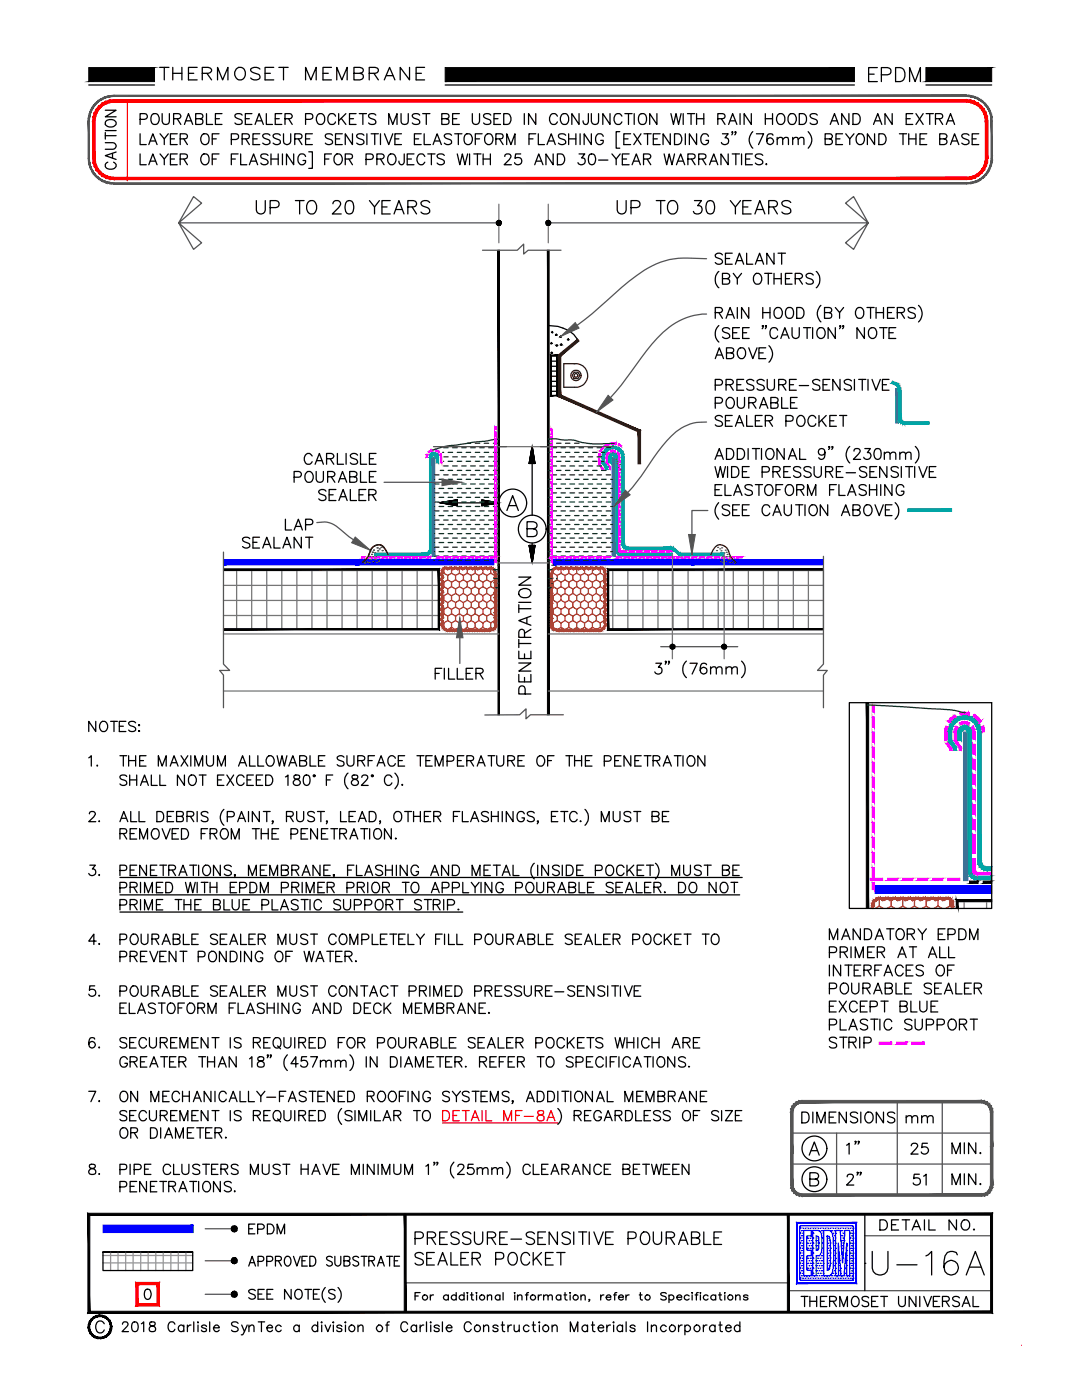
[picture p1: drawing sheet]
<svg xmlns="http://www.w3.org/2000/svg" width="216mm" height="279mm" viewBox="0 0 216 279" stroke-linecap="round" stroke-linejoin="round" font-family="sans-serif">
<defs><g id="words">
<text font-size="8.8" x="172.9" y="255.8">U-16A</text>
<g font-size="6.2">
<text x="172.2" y="17.6">EPDM</text>
<text x="50.1" y="44.1">UP TO 20 YEARS</text>
<text x="122.1" y="44.1">UP TO 30 YEARS</text>
</g>
<g font-size="5.7">
<text x="30.7" y="17.3">THERMOSET MEMBRANE</text>
<text x="106.9" y="139.7" transform="rotate(-90 106.9 139.7)">PENETRATION</text>
<text x="167.6" y="231.4">1&quot;</text>
<text x="167.6" y="237.8">2&quot;</text>
</g>
<g font-size="5.3">
<text x="24" y="34.9" transform="rotate(-90 24 34.9)">CAUTION</text>
<text x="85.7" y="136.9">FILLER</text>
<text x="158.7" y="225.4">DIMENSIONS</text>
<text x="180.6" y="231.4">25</text>
<text x="188.7" y="231.4">MIN.</text>
<text x="181" y="237.8">51</text>
<text x="188.7" y="237.8">MIN.</text>
<text x="158.7" y="262.1">THERMOSET UNIVERSAL</text>
</g>
<g font-size="4.9">
<text x="48.3" y="247.3">EPDM</text>
<text x="174.3" y="246.6">DETAIL NO.</text>
</g>
<text font-size="4.4" x="179.6" y="225.4">mm</text>
</g></defs>
<!-- layer: 0 -->
<g fill="none" stroke="#000" stroke-width=".25">
<path d="M17.7 17h13.1M88.8 17h81.7M184.8 17h13.1M169.5 140.2h28.4v41.1h-28.4zM20.5 249.9h18v3.7h-18zM80.9 242.3v13.7M82.8 247.2h1.1a.66 .66 0 0 0 .6-.7 .66 .66 0 0 0-.6-.6h-1.1v2.5M82.8 258.6h.7M83.8 258h-1v1.4M84.5 250.3a.92 .92 0 0 0-.9-.4 .92 .92 0 0 0-.8 .7l.2 .3 .3 .1a1.35 1.35 0 0 1 1.2 .7v.4a1.04 1.04 0 0 1-1.7 0M85.1 251.1h1M85.3 247l1.4-.1a.54 .54 0 0 0 0-.9l-1.4-.1v2.5"/>
<path d="M85.9 258.4v1M86.1 247l.8 1.4M86.5 258.4a.52 .52 0 0 0-.6 .5M86.7 250h-1.6v2.5h1.6M87.4 252.5l.9-2.5 1 2.5M87.7 247h1M87.7 251.6h1.2M89.3 245.9h-1.6v2.5h1.6M89.5 258.6a.53 .53 0 0 0-.8-.1 .53 .53 0 0 0 0 .8 .53 .53 0 0 0 .8-.1M89.5 258.4v1M90 250v2.5h1.4M91 258.6a.53 .53 0 0 0-.8-.1 .53 .53 0 0 0 0 .8 .53 .53 0 0 0 .8-.1"/>
<path d="M91 258v1.4M91.6 246.2a.92 .92 0 0 0-.9-.4 .92 .92 0 0 0-.7 .7l.2 .3 .2 .1a1.35 1.35 0 0 1 1.2 .7v.4a1.04 1.04 0 0 1-1.6 0M92 251.1h.9M92.6 258.6a.53 .53 0 0 0-.8-.1 .53 .53 0 0 0 0 .8 .53 .53 0 0 0 .8-.1M92.6 258v1.4M93.2 258h.2zM93.3 258.4v1M93.5 250h-1.5v2.5h1.5M93.9 258.4h.5M94 246.2a.92 .92 0 0 0-.9-.4 .92 .92 0 0 0-.8 .7l.3 .3 .9 .4a.61 .61 0 0 1 .4 .4 .61 .61 0 0 1-.2 .6 1.11 1.11 0 0 1-1.4-.2M94.1 258l.1 1.4h.3M94.2 251.1l1.4-.1a.54 .54 0 0 0 0-.9l-1.4-.1v2.5"/>
<path d="M94.7 245.9v1.7a.83 .83 0 0 0 .8 .8 .83 .83 0 0 0 .8-.8v-1.7M95 258h.2zM95 251.1l.9 1.4M95.1 258.4v1M97.3 247l1.4-.1a.54 .54 0 0 0 0-.9l-1.4-.1v2.5M97.3 258.7l.3-.3 .5 .1v.9M97.3 258.4v1M98.1 247l.8 1.4M98.9 251.3l1.4-.2a.68 .68 0 0 0 .2-.7 .68 .68 0 0 0-.5-.4h-1.1v2.5M99.7 247h.9M99.8 258.6a.51 .51 0 0 0-.8 0 .51 .51 0 0 0 0 .7 .51 .51 0 0 0 .8-.1M99.8 258.4v1"/>
<path d="M100.4 258v1.4M101.2 245.9h-1.5v2.5h1.5M101.6 250.3a.9 .9 0 0 1 1-.3 .9 .9 0 0 1 .6 .9 1.07 1.07 0 0 1-.2 1.2 1.07 1.07 0 0 1-1.2 .2 1.58 1.58 0 0 1-.2-2zM102 247.3h2.1M102.6 258h.2zM102.7 258.4v1M103.3 258.7l.2-.2a.38 .38 0 0 1 .7 .2v.7M103.3 258.4v1M104.8 258.4h.6M105.5 258h-.3l-.1 .2v1.2M105.7 250.6a.89 .89 0 0 0-1.1-.6 .89 .89 0 0 0-.7 .9 1.07 1.07 0 0 0 .3 1.2 1.07 1.07 0 0 0 1.1 .2l.4-.4M106.4 250v2.5"/>
<path d="M106.7 246.2a.92 .92 0 0 0-.9-.4 .92 .92 0 0 0-.8 .7l.2 .3 .3 .1a1.35 1.35 0 0 1 1.2 .7v.4a1.04 1.04 0 0 1-1.7 0M107 251l1 1.5M107.3 247h1M107.4 258.4v1M108 258.4a.52 .52 0 0 0-.6 .5M108 250l-1.6 1.6M108.5 258.7l.2-.2a.38 .38 0 0 1 .7 .2v.7M108.5 258.4v1M108.9 245.9h-1.6v2.5h1.6M108.9 251.1h.9M109.4 258.7l.3-.3 .4 .1 .1 .9M110.4 250h-1.5v2.5h1.5"/>
<path d="M111.1 250h1.6M111.2 245.9v2.5l-1.6-2.5v2.5M111.9 258.6a.51 .51 0 0 0-.8 0 .51 .51 0 0 0 0 .7 .51 .51 0 0 0 .8-.1M111.9 250v2.5M111.9 258.4v1M112.5 258.4h.6M112.7 258v1.2l.1 .2h.4M113.7 258h.1zM113.8 258.4v1M113.8 246.2a.92 .92 0 0 0-.9-.4 .92 .92 0 0 0-.7 .7l.4 .4a1.35 1.35 0 0 1 1.2 .7v.4a1.04 1.04 0 0 1-1.6 0M114.5 245.9v2.5M115.5 245.9h1.6"/>
<path d="M115.9 258.7l.4-.3 .4 .1 .1 .9M115.9 258.4v1M116.3 245.9v2.5M117.6 245.9v2.5M117.7 259.4h-.2h.2l-.2 .3M118.5 245.9l.9 2.5 1-2.5M119.9 258.4v1M120.5 258.4a.57 .57 0 0 0-.6 .5M120.8 247h1M121 258.9h.9a.47 .47 0 0 0-.5-.5 .47 .47 0 0 0-.4 .5v.1a.51 .51 0 0 0 .4 .4 .51 .51 0 0 0 .5-.2M122.4 245.9h-1.6v2.5h1.6M122.4 258.4h.6"/>
<path d="M123.1 258h-.4v.2v1.2M123.4 258.9h1a.51 .51 0 0 0-.7-.4 .51 .51 0 0 0-.3 .7 .51 .51 0 0 0 .8 .2l.2-.2M124.9 258.4v1M125.3 247.2l1.4-.2a.67 .67 0 0 0 .2-.7 .67 .67 0 0 0-.5-.4h-1.1v2.5M125.5 258.4a.57 .57 0 0 0-.6 .5M127.6 258.4h.5M127.8 258v1.2l.1 .2h.3M128 246.2l.5-.3a1.2 1.2 0 0 1 1.1 .6 1.2 1.2 0 0 1-.1 1.3 .84 .84 0 0 1-1.3 .4 1.58 1.58 0 0 1-.2-2zM130.4 245.9v1.7a.83 .83 0 0 0 .8 .8 .83 .83 0 0 0 .8-.8v-1.7M132.9 247l1.4-.1a.54 .54 0 0 0 0-.9l-1.4-.1v2.5M132.9 258.2l-.3-.2h-.6l-.2 .2 .2 .3 .8 .3 .1 .4a.77 .77 0 0 1-1.1 0M133.5 258.6a.53 .53 0 0 1 .8-.1 .53 .53 0 0 1 0 .8 .53 .53 0 0 1-.8-.1"/>
<path d="M133.5 258.4v1.6M133.7 247l.9 1.4M135.1 258.9h.9a.51 .51 0 0 0-.6-.4 .51 .51 0 0 0-.3 .7 .51 .51 0 0 0 .8 .2l.1-.2M135.4 248.4l.9-2.5 1 2.5M135.7 247.5h1.2M137.5 258.6a.53 .53 0 0 0-.8-.1 .53 .53 0 0 0 0 .8 .53 .53 0 0 0 .8-.1M138 247l1.4-.1a.54 .54 0 0 0 0-.9l-1.4-.1v2.5h1a.66 .66 0 0 0 .7-.7 .66 .66 0 0 0-.7-.7M138.1 258v.1zM138.1 258.4v1M138.7 258.4h.5M139.3 258h-.3v.2v1.2M139.8 258v.1z"/>
<path d="M139.8 258.4v1M140.4 245.9v2.5h1.5M141.3 258.6a.51 .51 0 0 0-.8 0 .51 .51 0 0 0 0 .7 .51 .51 0 0 0 .8-.1M142.5 247h.9M142.8 258.6a.53 .53 0 0 0-.8-.1 .53 .53 0 0 0 0 .8 .53 .53 0 0 0 .8-.1M142.8 258.4v1M143.4 258.4h.5M143.7 258v1.2v.2h.3M144 245.9h-1.5v2.5h1.5M144.6 258v.1zM144.6 258.4v1M146.8 258.7l.2-.2a.38 .38 0 0 1 .7 .2v.7"/>
<path d="M146.8 258.4v1M149.2 258.6a.56 .56 0 0 0-.8 0l.2 .3 .6 .1v.2a.56 .56 0 0 1-.8 0"/>
<circle cx="84.8" cy="258.9" r=".52"/>
<circle cx="96.2" cy="258.9" r=".52"/>
<circle cx="106.4" cy="258.9" r=".52"/>
<circle cx="114.9" cy="258.9" r=".52"/>
<circle cx="129.2" cy="258.9" r=".52"/>
<circle cx="145.7" cy="258.9" r=".52"/>
</g>
<!-- layer: BORDER -->
<path d="M80.9 256h76.4M157.3 257.6h40.6M172.6 246.6h25.3" fill="none" stroke="#545454" stroke-width=".25"/>
<!-- layer: SOLID -->
<g fill="#000" stroke="#000" stroke-width=".2">
<path d="M17.7 13.5v2.8l13.1-2.8zM17.7 16.3l13.1-2.8v2.8z"/>
<path d="M88.8 13.5v2.8l81.7-2.8zM88.8 16.3l81.7-2.8v2.8z"/>
<path d="M184.8 16.3h13.1v-2.8zM184.8 13.5h13.1l-13.1 2.8z"/>
</g>
<!-- layer: BORDER -->
<g fill="#000" stroke="#000" stroke-width=".2">
<path d="M17.5 242.1l.4 .4 180.1-.4zM17.9 242.5l180.1-.4-.3 .4zM198 242.1l-.3 .4 .3 19.6zM197.7 242.5l.3 19.6-.3-.4zM17.5 262.1h180.5l-.3-.4zM17.5 262.1l.4-.4h179.8zM17.5 242.1v20l.4-.4zM17.5 242.1l.4 .4v19.2z"/>
<path d="M80.7 242.3l.3 19.6v-19.6zM80.7 242.3l.3 19.6h-.3z"/>
<path d="M157.1 242.3l.4 19.6v-19.6zM157.1 242.3l.4 19.6h-.4z"/>
</g>
<path d="M172.6 242.3v15.3" fill="none" stroke="#000" stroke-width=".25"/>
<!-- layer: NOTES -->
<path d="M27.6 256.4h3.7l.5-.5zM27.1 255.9h4.7l-4.2 .5zM27.1 255.9l.5 4.3v-3.8zM27.1 255.9l.5 4.3-.5 .4zM27.6 260.2l-.5 .4 4.2-.4zM27.1 260.6l4.2-.4 .5 .4zM31.3 256.4v3.8l.5 .4zM31.3 256.4l.5-.5v4.7z" fill="#f00" stroke="#f00" stroke-width=".2"/>
<g fill="none" stroke="#000" stroke-width=".25">
<path d="M28 23.8l1.2-.1a.58 .58 0 0 0 0-.9l-1.2-.1v2.1M28 26.7v2.2h1.2M28 30.7v2.2h1.2M29.7 28.9l.8-2.2 .8 2.2M29.7 32.9l.8-2.2 .8 2.2M30 28.1h1M30 32.2h1M30.3 23a.83 .83 0 0 1 .9-.3 .83 .83 0 0 1 .6 .8 .97 .97 0 0 1-.2 1 .97 .97 0 0 1-1.1 .3 1.49 1.49 0 0 1-.2-1.8zM31.9 26.7l.9 1 .8-1M31.9 30.7l.9 1 .8-1M32.4 22.7v1.5a.72 .72 0 0 0 .7 .6 .72 .72 0 0 0 .7-.6v-1.5M32.8 27.7v1.2"/>
<path d="M32.8 31.7v1.2M34 27.7h.8M34 31.7h.8M34.6 23.7h1a.51 .51 0 0 0 .4-.8l-.4-.2h-1v2.1M35.4 26.7h-1.4v2.2h1.4M35.4 30.7h-1.4v2.2h1.4M35.4 23.7l.7 1.1M36 27.7h.9l.4-.2a.5 .5 0 0 0-.1-.7l-1.2-.1v2.2M36 31.7l1.2-.1a.47 .47 0 0 0 0-.8l-1.2-.1v2.2M36.7 27.7l.7 1.2M36.7 31.7l.7 1.2M36.8 24.8l.8-2.1 .9 2.1"/>
<path d="M37.1 24.1h1M39 23.7l1.3-.1a.51 .51 0 0 0 0-.8l-1.3-.1v2.1h1a.57 .57 0 0 0 .5-.5 .57 .57 0 0 0-.5-.6M40.3 27a.8 .8 0 0 1 .9-.3 .8 .8 0 0 1 .5 .8 .91 .91 0 0 1-.2 1.1 .91 .91 0 0 1-1 .1 1.3 1.3 0 0 1-.2-1.7zM40.5 30.8a.81 .81 0 0 1 1.2 .7 .93 .93 0 0 1-.2 1.1 .93 .93 0 0 1-1 .2 1.28 1.28 0 0 1 0-2zM41.2 22.7v2.1h1.2M42.3 27.7h.9M42.3 31.7h.9M43 23.7h.8M43.7 26.7h-1.4v2.2M43.7 30.7h-1.4v2.2M44.3 22.7h-1.3v2.1h1.3M46.2 27.8l1.2-.1a.58 .58 0 0 0 0-.9l-1.2-.1v2.2"/>
<path d="M46.2 31.7h.8M47.5 30.7h-1.3v2.2M48 30.7v2.2h1.2M48.3 23a.82 .82 0 0 0-1.4 .2 1.35 1.35 0 0 0 1.2 .7l.2 .3v.3a.97 .97 0 0 1-1.4 0M48.3 27.7h.9l.5-.2a.5 .5 0 0 0-.2-.7l-1.2-.1v2.2M49 23.7h.8M49 27.7l.8 1.2M49.8 32.9l.8-2.2 .8 2.2M50.1 32.2h1M50.3 22.7h-1.3v2.1h1.3M50.5 27.7h.8M50.9 24.8l.8-2.1 .8 2.1"/>
<path d="M51.2 24.1h1M51.8 26.7h-1.3v2.2h1.3M53.1 22.7v2.1h1.3M53.5 31a.82 .82 0 0 0-1.5 .2l.2 .3 .9 .3a.55 .55 0 0 1 .2 1 .9 .9 0 0 1-1.3-.3M53.9 27a.82 .82 0 0 0-1.5 .2l.4 .4 1 .4 .1 .6a.97 .97 0 0 1-1.5 0M54.1 31.7h1.4M54.1 30.7v2.2M54.9 23.7h.8M55.5 30.7v2.2M55.9 27a.82 .82 0 0 0-1.4 .2 2.04 2.04 0 0 0 1.4 .8v.6a.97 .97 0 0 1-1.4 0M56.2 22.7h-1.3v2.1h1.3M56.4 30.7v2.2"/>
<path d="M56.6 26.7v1.5a.72 .72 0 0 0 .7 .7 .72 .72 0 0 0 .7-.7v-1.5M56.9 23.7h.9a.51 .51 0 0 0 .4-.8l-.4-.2h-.9v2.1M57.6 23.7l.7 1.1M58.6 30.7v2.2l-1.4-2.2v2.2M58.8 27.7h.9l.5-.2a.5 .5 0 0 0-.2-.7l-1.2-.1v2.2M59.5 27.7l.8 1.2M61 23.8l1.2-.1a.56 .56 0 0 0 .2-.6 .56 .56 0 0 0-.5-.4h-.9v2.1M61 31.2a.78 .78 0 0 0-.9-.5 .78 .78 0 0 0-.6 .8 1.03 1.03 0 0 0 1 1.4 .74 .74 0 0 0 .5-.9h-.5M61 27.7h.8M61.6 30.3h.7v3.3h-.7M62.3 26.7h-1.3v2.2h1.3M63.3 23a.8 .8 0 0 1 .9-.3 .8 .8 0 0 1 .6 .8 .96 .96 0 0 1-.2 1 .96 .96 0 0 1-1 .3 1.34 1.34 0 0 1-.3-1.8z"/>
<path d="M64.8 31.7h.8M66.1 30.7h-1.3v2.2M66.4 27a.82 .82 0 0 0-1.5 .2l.2 .3 1 .4 .3 .3a.74 .74 0 0 1-.5 .7 .74 .74 0 0 1-.8-.2l-.2-.1M66.9 23.2a.78 .78 0 0 0-.8-.5 .78 .78 0 0 0-.7 .8 .96 .96 0 0 0 .2 1 .96 .96 0 0 0 1 .3l.3-.5M66.9 27.7h.9M67.1 30.8a1.03 1.03 0 0 1 1.2 .5 1.03 1.03 0 0 1-.2 1.2l-.4 .4a1.12 1.12 0 0 1-1.1-.8 1.12 1.12 0 0 1 .5-1.3zM67.6 22.7v2.1M68.1 23.6l.9 1.2M68.3 26.7h-1.4v2.2h1.4M68.9 31.7l1.3-.1 .1-.3-.1-.4-.4-.2h-.9v2.2M69 22.7l-1.4 1.4M69.6 31.7l.7 1.2"/>
<path d="M69.7 23.7h.8M70.3 26.7v2.2l-1.4-2.2v2.2M71 22.7h-1.3v2.1h1.3M71.7 22.7h1.4M72.4 22.7v2.1M72.6 27a.82 .82 0 0 0-1.4 .2 1.35 1.35 0 0 0 1.2 .7l.2 .3v.4a.97 .97 0 0 1-1.4 0M73 31.8h.9a.57 .57 0 0 0 .5-.3 .57 .57 0 0 0 0-.6l-.5-.2h-.9v2.2M73.2 26.7v2.2M74.1 26.7h1.4M74.8 26.7v2.2M75 23a.82 .82 0 0 0-1.5 .2 1.35 1.35 0 0 0 1.3 .7l.2 .3v.3a.97 .97 0 0 1-1.5 0M75.2 31.7h.9a.58 .58 0 0 0 .5-.6l-.2-.3-.3-.1h-.9v2.2"/>
<path d="M75.9 26.7v2.2M75.9 31.7l.7 1.2M76.7 26.7l.9 2.2 .8-2.2M77.6 24.8v-2.1l.8 2.1 .8-2.1v2.1M77.7 30.8a1.04 1.04 0 0 1 1.3 .4 1.04 1.04 0 0 1-.2 1.3l-.4 .4a1.14 1.14 0 0 1-1.1-.8 1.14 1.14 0 0 1 .4-1.3zM78.8 27.7h.8M80 22.7v1.5a.72 .72 0 0 0 .7 .6 .72 .72 0 0 0 .8-.6v-1.5M80.1 26.7h-1.3v2.2h1.3M80.7 30.7v1.7a.58 .58 0 0 1-.7 .5 .64 .64 0 0 1-.4-.7M81.3 31.7h.8M82.6 30.7h-1.3v2.2h1.3M82.7 27.7h.8"/>
<path d="M83.7 23a.86 .86 0 0 0-1.4 .2l.4 .4 .6 .2a.55 .55 0 0 1 .2 1 1.12 1.12 0 0 1-1.2-.3M84 26.7h-1.3v2.2h1.3M84.3 22.7h1.5M84.6 26.7v2.2h1.3M84.8 31.2a.81 .81 0 0 0-.9-.5 .81 .81 0 0 0-.7 .8 .96 .96 0 0 0 .2 1.1 .96 .96 0 0 0 1.1 .2l.3-.4M85.1 22.7v2.1M85.4 30.7h1.4M86.1 30.7v2.2M86.4 28.9l.8-2.2 .9 2.2M86.7 28.1h1M88.2 23.7l1.2-.1a.51 .51 0 0 0 0-.8l-1.2-.1v2.1h.9a.57 .57 0 0 0 .5-.5 .57 .57 0 0 0-.5-.6M88.7 31a.82 .82 0 0 0-1.5 .2l.4 .4a1.14 1.14 0 0 1 1.1 .6v.3a.89 .89 0 0 1-1.5 0"/>
<path d="M90.1 27a.82 .82 0 0 0-1.4 .2l.4 .4 .9 .4 .1 .6a.97 .97 0 0 1-1.4 0M90.3 23.7h.9M90.7 26.7h1.5M91.2 30.7l.6 2.2 .5-2.2 .5 2.2 .5-2.2M91.5 26.7v2.2M91.7 22.7h-1.4v2.1h1.4M92.8 27a.83 .83 0 0 1 .9-.3 .83 .83 0 0 1 .5 .8 .92 .92 0 0 1-.2 1.2 .92 .92 0 0 1-1.2-.1l-.2-.6zM93.7 30.7v2.2M94.2 22.7v1.5a.72 .72 0 0 0 .8 .6 .72 .72 0 0 0 .7-.6v-1.5M94.5 30.7h1.5M94.8 27.7h.9M95.3 30.7v2.2"/>
<path d="M96.2 26.7h-1.4v2.2M96.4 31.7h1.4M96.4 30.7v2.2M96.9 27a.8 .8 0 0 1 .9-.3 .8 .8 0 0 1 .6 .8 .91 .91 0 0 1-.3 1.1 .91 .91 0 0 1-1.2 0 1.45 1.45 0 0 1 0-1.6zM97.8 30.7v2.2M97.9 23a.82 .82 0 0 0-1.4 .2 1.35 1.35 0 0 0 1.2 .7l.2 .3v.3a.97 .97 0 0 1-1.4 0M98.6 23.7h.8M98.9 27.7l1.3-.1 .2-.3-.1-.4-.4-.2h-1v2.2M99.7 27.7l.7 1.2M99.9 22.7h-1.3v2.1h1.3M100.5 22.7h.7a1.15 1.15 0 0 1 .8 1.1 1.15 1.15 0 0 1-.8 1h-.7zM100.7 31.2l.1-.3a.75 .75 0 0 1 1 0 .65 .65 0 0 1-.1 .9l-1.1 1.1h1.4"/>
<path d="M101.1 28.9v-2.2l.9 2.2 .8-2.2v2.2M103.9 30.7h-1l-.1 .9a.78 .78 0 0 1 1.1 0 .78 .78 0 0 1 0 1.1 .78 .78 0 0 1-1.1 0l-.1-.2M104.6 22.7v2.1M105.6 27.7h.8M106.7 32.9l.8-2.2 .8 2.2M106.9 22.7v2.1l-1.4-2.1v2.1M106.9 26.7h-1.3v2.2M107 32.2h1M107.4 26.7v2.2h1.2M109.1 28.9l.9-2.2 .8 2.2M109.4 28.1h1.1M110.4 30.7v2.2l-1.5-2.2v2.2"/>
<path d="M111.2 23.2a.81 .81 0 0 0-.9-.5 .81 .81 0 0 0-.6 .8 .96 .96 0 0 0 .2 1 .96 .96 0 0 0 1 .3l.3-.5M111.2 30.7h.7a1.15 1.15 0 0 1 .8 1.1 1.15 1.15 0 0 1-.8 1.1h-.7zM112 23a.8 .8 0 0 1 .9-.3 .8 .8 0 0 1 .6 .8 .96 .96 0 0 1-.2 1 .96 .96 0 0 1-1.1 .3 1.34 1.34 0 0 1-.2-1.8zM112.9 27a.82 .82 0 0 0-1.5 .2l.2 .3 1.1 .4 .2 .3a.74 .74 0 0 1-.5 .7 .74 .74 0 0 1-.8-.2l-.2-.1M113.5 27.7h1.4M113.5 26.7v2.2M114.9 26.7v2.2M115.5 22.7v2.1l-1.4-2.1v2.1M115.5 30.7h1.2l-.7 .8a.72 .72 0 0 1 .7 1 .72 .72 0 0 1-1.2 .3l-.2-.3M115.8 26.7v2.2M117.4 22.7v1.6l-.1 .3a.47 .47 0 0 1-.8 0l-.2-.5M117.7 30.8a.73 .73 0 0 1 1 .3 1.11 1.11 0 0 1-.7 1.8 1.43 1.43 0 0 1-.3-2.1z"/>
<path d="M118 22.7v1.5a.72 .72 0 0 0 .7 .6 .72 .72 0 0 0 .7-.6v-1.5M118 26.7v2.2l-1.4-2.2v2.2M119.4 31.9h1.9M120.4 27.2a.78 .78 0 0 0-.9-.5 .78 .78 0 0 0-.7 .8 .93 .93 0 0 0 .2 1 .93 .93 0 0 0 1.1 .2l.2-.1 .1-.6h-.5M121.7 22.7v2.1l-1.4-2.1v2.1M122.1 30.7l.9 1 .8-1M123 31.7v1.2M123.7 26.3h-.7v3.3h.7M124.1 23.2a.81 .81 0 0 0-.9-.5 .81 .81 0 0 0-.7 .8 .96 .96 0 0 0 .2 1 .96 .96 0 0 0 1.1 .3l.3-.5M124.2 31.7h.8M124.5 27.7h.8M124.7 22.7h1.4"/>
<path d="M125.4 22.7v2.1M125.5 30.7h-1.3v2.2h1.3M125.8 26.7h-1.3v2.2h1.3M126.1 32.9l.9-2.2 .8 2.2M126.5 26.7l1.4 2.2M126.5 32.2h1M126.5 22.7v2.1M127.6 23a.8 .8 0 0 1 .9-.3 .8 .8 0 0 1 .5 .8 .96 .96 0 0 1-1 1.3 1.27 1.27 0 0 1-.4-1.8zM127.9 26.7l-1.4 2.2M128.4 31.7h.9a.58 .58 0 0 0 .6-.6l-.3-.3-.3-.1h-.9v2.2M128.5 26.7h1.4M129.1 31.7l.8 1.2"/>
<path d="M129.2 26.7v2.2M130.4 27.7h.8M131.1 22.7v2.1l-1.5-2.1v2.1M131.7 26.7h-1.3v2.2h1.3M132.5 30.7l.5 2.2 .5-2.2 .6 2.2 .5-2.2M133.7 26.7v2.2l-1.4-2.2v2.2M133.9 22.7l.5 2.1 .5-2.1 .5 2.1 .5-2.1M134.6 26.7h.7a1.15 1.15 0 0 1 .8 1.1 1.15 1.15 0 0 1-.8 1.1h-.7zM135 32.9l.8-2.2 .8 2.2M135.3 32.2h1M136.3 22.7v2.1M136.8 26.7v2.2"/>
<path d="M137.2 22.7h1.4M137.3 31.7l1.2-.1a.47 .47 0 0 0 0-.8l-1.2-.1v2.2M137.9 22.7v2.1M138 31.7l.7 1.2M139 26.7v2.2l-1.4-2.2v2.2M139 23.7h1.4M139 22.7v2.1M139.4 31.7l1.2-.1a.47 .47 0 0 0 0-.8l-1.2-.1v2.2M140.1 31.7l.8 1.2M140.4 22.7v2.1M141.4 27.2a.78 .78 0 0 0-.9-.5 .78 .78 0 0 0-.7 .8 .93 .93 0 0 0 .2 1 .93 .93 0 0 0 1.1 .2l.2-.1 .1-.6h-.5M141.6 32.9l.8-2.2 .8 2.2"/>
<path d="M141.9 32.2h1M143.2 23.7l1.3-.1a.51 .51 0 0 0 0-.8l-1.3-.1v2.1M143.9 23.7l.8 1.1M144.2 26.7h1.1l-.6 .8a.72 .72 0 0 1 .6 1 .72 .72 0 0 1-1.1 .2l-.3-.3M145.3 30.7v2.2l-1.4-2.2v2.2M145.4 24.8l.8-2.1 .8 2.1M145.7 24.1h1M146.1 30.7h1.4M146.2 26.4l-.1 .1-.1-.1h.2l-.2 .5M146.8 26.4l-.1 .1-.1-.1h.2l-.2 .5M146.8 30.7v2.2M147.7 22.7v2.1"/>
<path d="M148 30.7v2.2M148.8 31.7h.8M149.9 22.7v2.1l-1.4-2.1v2.1M150.1 30.7h-1.3v2.2h1.3M150.2 26.3a2.23 2.23 0 0 0 0 3.3M150.9 26.7h1.5l-1 2.2M152.2 31a.86 .86 0 0 0-1.5 .2l.2 .3 .9 .3a.55 .55 0 0 1 .2 1 .97 .97 0 0 1-1.3-.3M152.7 23.7h1.4M152.7 22.7v2.1M152.9 32.7l-.1 .1 .1 .1 .1-.1M154.1 22.7v2.1M154.2 27a.64 .64 0 0 0-1.1 .1 1.61 1.61 0 0 0 .2 1.6 .68 .68 0 0 0 1-.3 .68 .68 0 0 0-.5-.9 .68 .68 0 0 0-.8 .6"/>
<path d="M155.1 27.8l.5-.4 .5 .1 .1 1.4M155.1 27.4v1.5M155.2 23a.8 .8 0 0 1 .9-.3 .8 .8 0 0 1 .5 .8 .96 .96 0 0 1-.2 1 .96 .96 0 0 1-1 .3 1.34 1.34 0 0 1-.2-1.8zM156.2 27.8l.5-.4 .5 .1 .1 1.4M157.6 22.8a1.06 1.06 0 0 1 1.3 .4 1.06 1.06 0 0 1-.2 1.3 .8 .8 0 0 1-.9 .3 .8 .8 0 0 1-.6-.8 1.36 1.36 0 0 1 .4-1.2zM158.2 27.8l.5-.4 .5 .1 .1 1.4M158.2 27.4v1.5M159.3 27.8l.5-.4 .5 .1 .1 1.4M159.5 22.7h.7a1.15 1.15 0 0 1 .8 1.1 1.15 1.15 0 0 1-.8 1h-.7zM161.3 26.3a2.23 2.23 0 0 1 0 3.3M163.1 23a.82 .82 0 0 0-1.5 .2l.5 .4 .6 .2a.58 .58 0 0 1 .4 .7 .97 .97 0 0 1-1.5 0M164.6 27.7h1a.51 .51 0 0 0 .4-.8l-.4-.2h-1v2.2h1a.57 .57 0 0 0 .5-.6 .57 .57 0 0 0-.5-.6"/>
<path d="M165.7 24.8l.8-2.1 .8 2.1M166 24.1h1M166.8 27.7h.8M168.1 26.7h-1.3v2.2h1.3M168.8 26.7l.8 1 .8-1M169.4 22.7v2.1l-1.4-2.1v2.1M169.6 27.7v1.2M170.2 22.7h.7a1.15 1.15 0 0 1 .8 1.1 1.15 1.15 0 0 1-.8 1h-.7zM171.2 26.8a1 1 0 0 1 1.2 .3 1 1 0 0 1 0 1.2 .79 .79 0 0 1-1 .6 .79 .79 0 0 1-.6-.9 1.33 1.33 0 0 1 .4-1.2zM174.3 24.8l.8-2.1 .9 2.1M174.5 26.7v2.2l-1.4-2.2v2.2M174.6 24.1h1.1"/>
<path d="M175.4 26.7h.7a1.15 1.15 0 0 1 .7 1.1 1.15 1.15 0 0 1-.7 1.1h-.7zM178 22.7v2.1l-1.4-2.1v2.1M179.5 26.7h1.4M180.2 26.7v2.2M180.8 23.7h.8M181.3 27.7h1.5M181.3 26.7v2.2M182.1 22.7h-1.3v2.1h1.3M182.8 22.7l1.4 2.1M182.8 26.7v2.2M183.6 27.7h.8M184.2 22.7l-1.4 2.1"/>
<path d="M184.8 22.7h1.4M184.9 26.7h-1.3v2.2h1.3M185.5 22.7v2.1M186.7 23.7l1.2-.1a.51 .51 0 0 0 0-.8l-1.2-.1v2.1M187.4 23.7l.7 1.1M187.5 27.7h.9a.58 .58 0 0 0 .5-.6l-.2-.3-1.2-.1v2.2l1.2-.2a.54 .54 0 0 0 0-.9l-.3-.1M188.8 24.8l.9-2.1 .8 2.1M189.1 24.1h1.1M189.7 28.9l.8-2.2 .8 2.2M190 28.1h1M193.4 27a.82 .82 0 0 0-1.5 .2 2.04 2.04 0 0 0 1.4 .8l.1 .6a.97 .97 0 0 1-1.5 0M194 27.7h.8"/>
<path d="M195.3 26.7h-1.3v2.2h1.3M143.4 54.2a2.19 2.19 0 0 0 0 3.2M144.2 50.9a.79 .79 0 0 0-.8-.4 .79 .79 0 0 0-.7 .6l.1 .2 .3 .2a1.14 1.14 0 0 1 1.1 .6v.3a.89 .89 0 0 1-1.5 0M144.2 55.6h.9a.58 .58 0 0 0 .5-.6l-.5-.4h-.9v2.1h.9l.3-.1 .2-.3a.6 .6 0 0 0-.5-.7M144.8 51.6h.8M146.1 50.5h-1.3v2.2h1.3M146.3 54.6l.8 1 .9-1M146.7 52.7l.8-2.2 .9 2.2M147 52h1.1M147.1 55.6v1.1M149 50.5v2.2h1.2M150.7 52.7l.9-2.2 .8 2.2"/>
<path d="M150.7 54.7a1.04 1.04 0 0 1 1.3 .4 1.04 1.04 0 0 1-.2 1.3 .8 .8 0 0 1-.9 .3 .8 .8 0 0 1-.6-.8 1.21 1.21 0 0 1 .4-1.2zM151.1 52h1M152.6 54.6h1.4M153.3 54.6v2.1M154.4 50.5v2.2l-1.4-2.2v2.2M154.4 54.6v2.1M154.4 55.6h1.5M155.3 50.5h1.4M155.9 54.6v2.1M156 50.5v2.2M156.7 55.6h.8M158 54.6h-1.3v2.1h1.3"/>
<path d="M158.7 55.6h.9a.58 .58 0 0 0 .5-.6l-.5-.4h-.9v2.1M159.4 55.6l.7 1.1M162.3 54.9a.8 .8 0 0 0-.8-.4 .8 .8 0 0 0-.7 .6l.3 .3 .8 .3a.55 .55 0 0 1 .2 .9 1.04 1.04 0 0 1-1.3-.2M162.9 54.2a2.19 2.19 0 0 1 0 3.2M142.7 62.4h1a.51 .51 0 0 0 .3-.8l-.3-.2h-1v2.1M142.7 71.6l.8-2.2 .9 2.2M142.7 76.9h1a.57 .57 0 0 0 .5-.6 .57 .57 0 0 0-.5-.6h-1v2.2M143 70.9h1M143.4 65a2.23 2.23 0 0 0 0 3.3M143.4 62.4l.8 1.1M144.9 63.5l.8-2.1 .8 2.1M144.9 76.8h.9a.58 .58 0 0 0 .5-.7l-.5-.4h-.9v2.2"/>
<path d="M145 70.4l1.2-.1a.47 .47 0 0 0 0-.8l-1.2-.1v2.2l1.2-.2a.56 .56 0 0 0 .2-.6 .56 .56 0 0 0-.5-.4M145.1 79.7l.2-.3a.98 .98 0 0 1 1.1 .4 .98 .98 0 0 1 0 1.2 .78 .78 0 0 1-.9 .5 .78 .78 0 0 1-.6-.8v-.5zM145.2 62.8h1M145.6 65.7a.82 .82 0 0 0-1.4 .2l.4 .4 .6 .2a.55 .55 0 0 1 .2 .9 .96 .96 0 0 1-1.2-.1M145.6 76.8l.7 1.1M146.2 66.4h.8M147 76.8h.8M147.1 79.3v1.6a.73 .73 0 0 0 .7 .6 .73 .73 0 0 0 .8-.6v-1.6M147.1 61.4v2.1M147.3 69.7a.8 .8 0 0 1 .9-.3 .8 .8 0 0 1 .6 .8 1.03 1.03 0 0 1-1 1.4l-.3-.2a1.3 1.3 0 0 1-.2-1.7zM147.5 65.4h-1.3v2.1h1.3M148.2 66.4h.8"/>
<path d="M148.4 75.7h-1.4v2.2h1.4M149.4 61.4v2.1l-1.4-2.1v2.1M149.4 69.4l.8 2.2 .9-2.2M149.5 65.4h-1.3v2.1h1.3M150.4 76a.82 .82 0 0 0-1.4 .2l.2 .4 .8 .3a.52 .52 0 0 1 .4 .4 .52 .52 0 0 1-.2 .5 1.04 1.04 0 0 1-1.2-.2M151.4 70.4h.9M152.2 61.4v2.1M152.2 62.4h1.4M152.3 65.1l-.1 .1-.1-.1h.2l-.2 .5M152.5 76a.82 .82 0 0 0-1.4 .2l.2 .4 .8 .3a.55 .55 0 0 1 .2 .9 1.04 1.04 0 0 1-1.2-.2M152.8 69.4h-1.4v2.2h1.4M152.9 65.1l-.1 .1-.1-.1h.2l-.2 .5"/>
<path d="M153.1 75.7v1.6a.73 .73 0 0 0 .7 .6 .73 .73 0 0 0 .7-.6v-1.6M153.4 69a2.23 2.23 0 0 1 0 3.3M153.6 61.4v2.1M154.7 61.7a.8 .8 0 0 1 .9-.3 .8 .8 0 0 1 .5 .8 .96 .96 0 0 1-.2 1 .96 .96 0 0 1-1 .2 1.34 1.34 0 0 1-.2-1.7zM155.2 65.9a.78 .78 0 0 0-.9-.5 .78 .78 0 0 0-.7 .8 .91 .91 0 0 0 .2 1.1 .91 .91 0 0 0 1.1 .1l.3-.4M155.4 76.8l1.2-.1a.47 .47 0 0 0 0-.9l-1.2-.1v2.2M155.8 67.5l.8-2.1 .9 2.1M156 79.3v2.2h1.2M156.1 66.8h1M156.1 76.8l.7 1.1M157.1 61.5a.81 .81 0 0 1 1.2 .7 .96 .96 0 0 1-1 1.3 1.3 1.3 0 0 1-.2-2zM157.5 76.8h.8"/>
<path d="M158 65.4v1.5a.72 .72 0 0 0 .8 .7 .72 .72 0 0 0 .7-.7v-1.5M158.9 75.7h-1.4v2.2h1.4M159 61.4h.7a1.15 1.15 0 0 1 .7 1 1.15 1.15 0 0 1-.7 1.1h-.7zM159.1 79.3h-1.4v2.2h1.4M159.5 76.9h1.8M160.3 65.4h1.5M161.1 65.4v2.1M162.2 65.4v2.1M163.2 65.7a.8 .8 0 0 1 .9-.3 .8 .8 0 0 1 .5 .8 .91 .91 0 0 1-.2 1.1 .91 .91 0 0 1-1.2 0 1.45 1.45 0 0 1 0-1.6zM163.6 76a.83 .83 0 0 0-1.4 .2l.2 .4 .8 .3a.55 .55 0 0 1 .2 .9 1.12 1.12 0 0 1-1.2-.2M163.8 60.9a2.23 2.23 0 0 0 0 3.3M164.2 76.8h.8"/>
<path d="M164.5 62.4l1.2-.1a.51 .51 0 0 0 0-.8l-1.2-.1v2.1h1a.57 .57 0 0 0 .5-.5 .57 .57 0 0 0-.5-.6M165.6 75.7h-1.4v2.2h1.4M166.7 61.4l.8 1 .8-1M166.7 65.4v2.1l-1.5-2.1v2.1M167.5 62.4v1.1M167.6 75.7v2.2l-1.4-2.2v2.2M167.7 65.1l-.1 .1-.1-.1h.2l-.2 .5M168.3 65.1l-.1 .1-.1-.1h.2l-.2 .5M169.9 76a.82 .82 0 0 0-1.4 .2l.2 .4 .8 .3a.55 .55 0 0 1 .2 .9 1.04 1.04 0 0 1-1.2-.2M170.5 75.7v2.2M171.1 61.5a1.01 1.01 0 0 1 1.2 .3 1.01 1.01 0 0 1 0 1.2 .81 .81 0 0 1-.9 .5 .81 .81 0 0 1-.7-.8 1.5 1.5 0 0 1 .4-1.2zM171.3 75.7h1.5"/>
<path d="M172.1 75.7v2.2M172.5 65.4v2.1l-1.5-2.1v2.1M173 61.4h1.4M173.2 75.7v2.2M173.5 65.7a.8 .8 0 0 1 .9-.3 .8 .8 0 0 1 .5 .8 .91 .91 0 0 1-.2 1.1 .91 .91 0 0 1-1.2 0 1.45 1.45 0 0 1 0-1.6zM173.7 61.4v2.1M174 75.7l.8 2.2 .9-2.2M174.8 62.4h1.5M174.8 61.4v2.1M175.5 65.4h1.5M176.1 76.8h.8M176.3 61.4v2.1"/>
<path d="M176.3 65.4v2.1M177.1 62.4h.8M177.4 75.7h-1.3v2.2h1.3M177.4 66.4h.8M178.4 61.4h-1.3v2.1h1.3M178.7 65.4h-1.3v2.1h1.3M179 62.4l1.3-.1a.51 .51 0 0 0 0-.8l-1.3-.1v2.1M179.8 62.4l.7 1.1M182.6 61.7a.82 .82 0 0 0-1.4 .2l.4 .4 .7 .2a.58 .58 0 0 1 .3 .7 .97 .97 0 0 1-1.4 0M183.3 60.9a2.23 2.23 0 0 1 0 3.3M58.7 95.2h.9a.57 .57 0 0 0 .5-.5 .57 .57 0 0 0-.5-.6h-.9v2.2M61.2 94.2a1.04 1.04 0 0 1 1.3 .5 1.04 1.04 0 0 1-.2 1.3 .8 .8 0 0 1-.9 .2 .8 .8 0 0 1-.6-.8 1.21 1.21 0 0 1 .4-1.2z"/>
<path d="M62.3 91a.81 .81 0 0 0-.9-.5 .81 .81 0 0 0-.7 .8 .95 .95 0 0 0 .2 1.1 .95 .95 0 0 0 1 .2l.4-.5M62.9 92.7l.8-2.2 .8 2.2M63.1 94.1v1.6a.73 .73 0 0 0 .7 .6 .73 .73 0 0 0 .7-.6v-1.6M63.2 91.9h1M65 98a.79 .79 0 0 0-.8-.3 .79 .79 0 0 0-.6 .5l.2 .3 .9 .3a.55 .55 0 0 1 .2 1 .94 .94 0 0 1-1.3-.2M65.2 91.6h.9a.58 .58 0 0 0 .5-.7l-.5-.4h-.9v2.2M65.4 95.2h.9a.58 .58 0 0 0 .5-.7l-.5-.4h-.9v2.2M65.7 98.7h.8M65.9 91.6l.7 1.1M66.1 95.2l.7 1.1M67 97.7h-1.3v2.2h1.3M67.3 90.5v2.2h1.3"/>
<path d="M67.5 96.3l.8-2.2 .9 2.2M67.6 99.9l.9-2.2 .8 2.2M67.8 95.5h1M67.9 99.1h1.1M69.1 90.5v2.2M69.8 95.2l1.2-.2a.47 .47 0 0 0 0-.8l-1.2-.1v2.2l1.2-.1a.58 .58 0 0 0 0-1h-.3M69.9 97.7v2.2h1.2M71.3 90.8a.8 .8 0 0 0-.7-.3 .8 .8 0 0 0-.7 .5l.2 .3 .8 .3a.55 .55 0 0 1 .2 1 1.04 1.04 0 0 1-1.2-.2M71.6 98.7h.8M71.9 90.5v2.2h1.3M71.9 94.1v2.2h1.3M73 97.7h-1.4v2.2h1.4"/>
<path d="M73.6 98.7l1.2-.1a.47 .47 0 0 0 0-.8l-1.2-.1v2.2M73.7 91.6h.8M73.7 95.2h.8M74.3 98.7l.7 1.2M75 90.5h-1.3v2.2h1.3M75 94.1h-1.3v2.2h1.3M96.2 99.8l3.3 .6-3.3 .5zM106.2 89.1l.5 3.4h-1.1h1.1h-1.1zM106.2 89.1l-.6 3.4 .6-3.4M106.2 89.1v13.8M106.7 92.5l-.5-3.4 .5 3.4M142.7 91.7l.8-2.2 .8 2.2"/>
<path d="M142.7 93.1l.5 2.2 .5-2.2 .5 2.2 .6-2.2M142.7 97.7h.8M142.7 80.5h1a.57 .57 0 0 0 .5-.6 .57 .57 0 0 0-.5-.6h-1v2.2M143 91h1M144 96.7h-1.3v2.2h1.3M144.2 83.3a.79 .79 0 0 0-.8-.4 .79 .79 0 0 0-.7 .6l.4 .3a1.14 1.14 0 0 1 1.1 .7v.3a.97 .97 0 0 1-1.5 0M144.7 96.7v2.2h1.2M144.8 84h.8M145 89.5h.7a1.15 1.15 0 0 1 .7 1.1 1.15 1.15 0 0 1-.7 1.1h-.7zM145.2 93.1v2.2M146 93.1h.7a1.15 1.15 0 0 1 .8 1.1 1.15 1.15 0 0 1-.8 1.1h-.7zM146.1 82.9h-1.3v2.2h1.3"/>
<path d="M146.4 98.9l.8-2.2 .9 2.2M146.7 98.2h1.1M146.7 85.1l.8-2.2 .9 2.2M147 84.4h1.1M147.1 89.5h.7a1.15 1.15 0 0 1 .8 1.1 1.15 1.15 0 0 1-.8 1.1h-.7zM148.1 94.1h.9M149 82.9v2.2h1.2M149.3 89.5v2.2M149.4 80.4h.9a.58 .58 0 0 0 .5-.7l-.5-.4h-.9v2.2M149.5 93.1h-1.4v2.2h1.4M150.1 97a.86 .86 0 0 0-1.5 .2l.5 .4 .8 .3 .2 .3a.74 .74 0 0 1-.4 .7 .74 .74 0 0 1-.8-.2l-.3-.1M150.1 80.4l.7 1.1"/>
<path d="M150.1 89.5h1.5M150.7 84h.9M150.7 96.7h1.5M150.8 89.5v2.2M151.4 96.7v2.2M151.6 81.5l.8-2.2 .8 2.2M151.9 80.8h1M151.9 89.5v2.2M152.1 82.9h-1.4v2.2h1.4M152.1 94.2h.9l.3-.1 .2-.3a.6 .6 0 0 0-.5-.7h-.9v2.2M152.7 84h.9a.58 .58 0 0 0 .5-.7l-.5-.4h-.9v2.2M152.8 97a.8 .8 0 0 1 .9-.3 .8 .8 0 0 1 .5 .8 .91 .91 0 0 1-.2 1.2 .91 .91 0 0 1-1.2-.1 1.45 1.45 0 0 1 0-1.6z"/>
<path d="M153.2 89.6a1.04 1.04 0 0 1 1.2 .4 1.04 1.04 0 0 1-.2 1.3l-.4 .4a1.15 1.15 0 0 1-1-.8 1.15 1.15 0 0 1 .4-1.3zM153.4 84l.7 1.1M153.8 80.4l1.3-.2 .2-.2-.1-.5-.5-.2h-.9v2.2l1.3-.1 .2-.6-.2-.3-.4-.1M154.2 94.1h1a.51 .51 0 0 0 .3-.8l-.3-.2h-1v2.2M154.8 97.7h.9M155 94.1l.7 1.2M156.2 96.7h-1.4v2.2M156.4 94.1h.8M156.5 89.5v2.2l-1.5-2.2v2.2M156.8 84.1h.9a.57 .57 0 0 0 .6-.6 .57 .57 0 0 0-.6-.6h-.9v2.2M156.9 97a.8 .8 0 0 1 .9-.3 .8 .8 0 0 1 .5 .8 .91 .91 0 0 1-.2 1.2 .91 .91 0 0 1-1.2-.1 1.45 1.45 0 0 1 0-1.6zM157.3 91.7l.8-2.2 .9 2.2"/>
<path d="M157.6 91h1M157.7 93.1h-1.3v2.2h1.3M157.7 80.4h.9M159 97.7h.9a.51 .51 0 0 0 .4-.8l-.4-.2h-.9v2.2M159.4 83a.98 .98 0 0 1 1.1 .4 .98 .98 0 0 1 0 1.2 .78 .78 0 0 1-.9 .5 .78 .78 0 0 1-.6-.8 1.2 1.2 0 0 1 .4-1.3zM159.6 89.5v2.2h1.2M159.7 97.7l.7 1.2M159.8 93.4a.82 .82 0 0 0-1.5 .2l.5 .5 .6 .1a.52 .52 0 0 1 .4 .4 .52 .52 0 0 1-.2 .6 .9 .9 0 0 1-1.3-.3M161.1 98.9v-2.2l.8 2.2 .9-2.2v2.2M161.9 93.4a.82 .82 0 0 0-1.5 .2l.4 .5 .6 .1a.55 .55 0 0 1 .2 1 .9 .9 0 0 1-1.2-.3M162.4 93.1v1.5a.72 .72 0 0 0 .8 .7 .72 .72 0 0 0 .7-.7v-1.5M162.8 83.5a.8 .8 0 0 0-.9-.6 .8 .8 0 0 0-.7 .9 .96 .96 0 0 0 .2 1 .96 .96 0 0 0 1.1 .2l.3-.4"/>
<path d="M163.4 82.9v2.2M163.9 83.8l1 1.3M164.6 90.2a.66 .66 0 0 1-.9 .6 .66 .66 0 0 1-.2-1.1 .66 .66 0 0 1 1 .1 2.04 2.04 0 0 1-.2 1.8 .6 .6 0 0 1-.9-.3M164.7 94.1h1a.51 .51 0 0 0 .3-.8l-.3-.2h-1v2.2M164.9 82.9l-1.5 1.5M165.5 94.1l.7 1.2M165.5 89.2v.1l-.2-.1h.2l-.2 .5M165.5 97.7h.9M165.6 84h.8M166.2 89.2l-.2 .1v-.1h.2l-.2 .5M166.9 82.9h-1.3v2.2h1.3M166.9 96.7h-1.4v2.2"/>
<path d="M166.9 94.1h.8M167.4 96.7v2.2h1.2M167.5 82.9h1.5M168.2 93.1h-1.3v2.2h1.3M168.2 82.9v2.2M168.8 94.3h1.9M169.1 98.9l.9-2.2 .8 2.2M169.5 98.2h1M169.6 89.1a2.23 2.23 0 0 0 0 3.3M170.4 90l.1-.3a.75 .75 0 0 1 1 0l.1 .2-.1 .4-1.2 1.4h1.4M172.6 89.5h1.1l-.6 .8a.72 .72 0 0 1 .6 1 .72 .72 0 0 1-1.1 .3l-.2-.3M172.9 97a.82 .82 0 0 0-1.5 .2 1.35 1.35 0 0 0 1.2 .7l.3 .3v.4a.97 .97 0 0 1-1.5 0"/>
<path d="M172.9 93.4a.82 .82 0 0 0-1.4 .2l.4 .5 .7 .1a.52 .52 0 0 1 .3 .4 .52 .52 0 0 1-.2 .6 .9 .9 0 0 1-1.2-.3M173.5 97.7h1.4M173.5 96.7v2.2M173.6 94.1h.8M174.7 89.6a.73 .73 0 0 1 1 .3 1.9 1.9 0 0 1-.2 1.7 .66 .66 0 0 1-1-.3 1.6 1.6 0 0 1 .2-1.7zM174.9 93.1h-1.3v2.2h1.3M174.9 96.7v2.2M175.7 96.7v2.2M176.5 90.6a.73 .73 0 0 1 1-.3l.1 1.4M176.5 90.2v1.5M177 93.1v2.2l-1.5-2.2v2.2M177.6 90.6a.73 .73 0 0 1 1-.3l.1 1.4"/>
<path d="M178 96.7v2.2l-1.5-2.2v2.2M179.3 93.4a.82 .82 0 0 0-1.5 .2l.4 .5 .6 .1a.55 .55 0 0 1 .2 1 .9 .9 0 0 1-1.2-.3M179.5 90.6a.73 .73 0 0 1 1.1-.3l.1 1.4M179.5 90.2v1.5M179.8 93.1v2.2M180.4 97.2a.78 .78 0 0 0-.9-.5 .78 .78 0 0 0-.7 .8 .91 .91 0 0 0 .3 1.2 .91 .91 0 0 0 1.2-.1l.1-.6h-.6M180.7 90.6a.73 .73 0 0 1 1-.3l.1 1.4M180.7 93.1h1.4M181.4 93.1v2.2M182.5 93.1v2.2M182.6 89.1a2.23 2.23 0 0 1 0 3.3M183.4 93.1l.8 2.2 .8-2.2"/>
<path d="M185.4 94.1h.8M186.7 93.1h-1.3v2.2h1.3M49.8 107.5a.82 .82 0 0 0-1.4 .2 2.04 2.04 0 0 0 1.4 .8v.6a.97 .97 0 0 1-1.4 0M50.5 108.2h.8M51.8 107.2h-1.3v2.2h1.3M52.4 109.4l.8-2.2 .9 2.2M52.7 108.7h1M54.7 107.2v2.2h1.2M56.4 109.4l.8-2.2 .9 2.2M56.7 108.7h1.1M57 103.6v2.2h1.2M58.7 105.8l.8-2.2 .8 2.2"/>
<path d="M59 105.1h1M60.1 107.2v2.2l-1.4-2.2v2.2M61 104.7l1.2-.1 .2-.3a.6 .6 0 0 0-.5-.7h-.9v2.2M61 107.2h1.4M61.7 107.2v2.2M87.7 100.4h11.8M87.8 100.3l3.4-.5v1.1v-1.1v1.1zM87.8 100.3l3.4-.5-3.4 .5M91.2 100.9l-3.4-.6 3.4 .6M96.2 100.9l3.3-.5-3.3 .5M99.5 100.4l-3.3-.6 3.3 .6M101.1 101.9l1.2-3 1.1 3"/>
<path d="M101.6 100.9h1.4M105.2 105.5l1.7-.1a.64 .64 0 0 0 0-1.1l-.5-.2h-1.2v3h1.2a.78 .78 0 0 0 .8-.8 .78 .78 0 0 0-.8-.8M105.6 108.9h1.1l-.5 3.4-.6-3.4h1.1zM106.2 112.3l-.6-3.4 .6 3.4M106.2 108.4v3.8M106.7 108.9l-.5 3.4 .5-3.4M143.4 100.3a2.23 2.23 0 0 0 0 3.3M145.6 101a.86 .86 0 0 0-1.5 .2l.2 .3 .9 .3a.55 .55 0 0 1 .2 1 .97 .97 0 0 1-1.3-.2M146.2 101.8h.8M147.5 100.7h-1.3v2.2h1.3M148.1 101.8h.9M149.5 100.7h-1.4v2.2h1.4"/>
<path d="M153.6 101.2a.78 .78 0 0 0-.9-.5 .78 .78 0 0 0-.6 .8 1.03 1.03 0 0 0 1 1.4l.5-.5M154.2 102.9l.8-2.2 .9 2.2M154.5 102.2h1M156.5 100.7v1.6a.72 .72 0 0 0 .7 .6 .72 .72 0 0 0 .7-.6v-1.6M158.8 100.7h1.4M159.5 100.7v2.2M160.6 100.7v2.2M161.6 101a.8 .8 0 0 1 .9-.2 .8 .8 0 0 1 .6 .7 .95 .95 0 0 1-.2 1.1 .95 .95 0 0 1-1 .2 1.3 1.3 0 0 1-.3-1.8zM165.2 100.7v2.2l-1.5-2.2v2.2M167.9 102.9l.9-2.2 .8 2.2M168.2 102.2h1.1M170.2 101.8h.9a.58 .58 0 0 0 .5-.7l-.2-.3-.3-.1h-.9v2.2h.9a.57 .57 0 0 0 .6-.6 .57 .57 0 0 0-.6-.5"/>
<path d="M172.7 100.8a1.04 1.04 0 0 1 1.3 .5 1.04 1.04 0 0 1-.2 1.3l-.4 .3a1.14 1.14 0 0 1-1.1-.8 1.14 1.14 0 0 1 .4-1.3zM174.6 100.7l.8 2.2 .8-2.2M176.7 101.8h.8M178 100.7h-1.3v2.2h1.3M178.6 100.3a2.23 2.23 0 0 1 0 3.3M130.9 132.4h1.1l-.6 .8a.72 .72 0 0 1 .6 1 .72 .72 0 0 1-1.2 .1l-.1-.2M132.9 132l-.1 .2-.1-.2h.2l-.2 .6M133.6 132l-.2 .2v-.2h.2l-.2 .6M137 131.9a2.23 2.23 0 0 0 0 3.3M137.7 132.4h1.4l-1 2.1M141 132.7a.64 .64 0 0 0-1.2 0 1.24 1.24 0 0 0 .5 1.8 .69 .69 0 0 0 .8-.6 .69 .69 0 0 0-.7-.8 .69 .69 0 0 0-.7 .7M141.8 133.5a.73 .73 0 0 1 1-.3l.1 1.3"/>
<path d="M141.8 133.1v1.4M142.9 133.5a.73 .73 0 0 1 1-.3l.2 1.3M144.9 133.5a.73 .73 0 0 1 1-.3l.1 1.3M144.9 133.1v1.4M146 133.5a.73 .73 0 0 1 1-.3l.1 1.3M148 131.9a2.23 2.23 0 0 1 0 3.3M17.7 151.2l.5-.4v2.1M19.1 144v2l-1.4-2v2M19.4 152.7l-.1 .1h.2M20.3 144a.98 .98 0 0 1 1.1 .5 .98 .98 0 0 1-.1 1.2l-.2 .2a.98 .98 0 0 1-1.2-.4 .98 .98 0 0 1 .2-1.2zM22.1 144h1.3M22.7 144v2"/>
<path d="M23.8 144.9h.8M23.9 150.8h1.4M24.6 150.8v2.1M25.1 144h-1.3v2h1.3M25.3 155a.76 .76 0 0 0-.7-.4 .76 .76 0 0 0-.7 .5l.2 .3 .8 .3a.52 .52 0 0 1 .2 .9 .89 .89 0 0 1-1.2-.2M25.7 150.8v2.1M25.7 151.8h1.4M25.9 154.7v2M25.9 155.6h1.4M27.1 144.3a.8 .8 0 0 0-1.4 .1l.4 .5 .6 .1a.5 .5 0 0 1 .4 .4 .5 .5 0 0 1-.2 .5 .99 .99 0 0 1-1.2-.2M27.1 150.8v2.1M27.3 154.7v2"/>
<path d="M27.7 144.7h.2l-.2 .2zM27.7 145.9h.2zM27.9 151.8h.7M28 156.7l.8-2 .8 2M28.3 156h1M29.1 150.8h-1.2v2.1h1.2M30.2 154.7v2h1.2M31.6 152.9v-2.1l.8 2.1 .8-2.1v2.1M31.9 154.7v2h1.2M34 152.9l.7-2.1 .8 2.1M34.3 152.2h.9M36.1 150.8l1.4 2.1"/>
<path d="M36.8 154.7v2l-1.4-2v2M37.5 150.8l-1.4 2.1M37.8 155l.2-.2a1 1 0 0 1 1.2 .4 1 1 0 0 1-.2 1.2l-.4 .3a1.08 1.08 0 0 1-1-.6 1.08 1.08 0 0 1 .2-1.1zM38.1 150.8v2.1M38.9 152.9v-2.1l.7 2.1 .8-2.1v2.1M39.8 154.7h1.3M40.4 154.7v2M41.2 150.8v1.5a.71 .71 0 0 0 .7 .6 .71 .71 0 0 0 .7-.6v-1.5M43.4 152.9v-2.1l.8 2.1 .8-2.1v2.1M43.4 155.6h.8M44.7 154.7h-1.3v2h1.3M45.3 154.7l1.3 2"/>
<path d="M46.6 154.7l-1.3 2M47.6 152.9l.8-2.1 .8 2.1M47.9 152.2h1M48.7 155.1a.77 .77 0 0 0-.9-.4 .77 .77 0 0 0-.6 .7 .9 .9 0 0 0 .2 1 .9 .9 0 0 0 1 .2l.3-.4M49.3 155.6h.8M49.8 150.8v2.1h1.1M50.6 154.7h-1.3v2h1.3M51.2 155.6h.8M51.4 150.8v2.1h1.2M52.4 154.7h-1.2v2h1.2M53 154.7h.7a1.09 1.09 0 0 1 .7 1 1.09 1.09 0 0 1-.7 1h-.7zM53.3 151.1a.87 .87 0 0 1 1.1-.1 .87 .87 0 0 1 .3 1.1 .8 .8 0 0 1-.8 .8 .8 .8 0 0 1-.8-.8z"/>
<path d="M55.3 150.8l.5 2.1 .5-2.1 .4 2.1 .5-2.1M57 155.1l.5-.4v2M57.6 152.9l.8-2.1 .8 2.1M57.9 152.2h1M58.7 154.8a.42 .42 0 0 0 .2 .6 .87 .87 0 0 1 1 .9 .72 .72 0 0 1-.8 .5 .72 .72 0 0 1-.6-.8 1.23 1.23 0 0 1 1.2-.7l.1-.3a.76 .76 0 0 0-1.1-.2zM59.8 151.8l1.2-.1a.44 .44 0 0 0 0-.8l-1.2-.1v2.1h.9a.53 .53 0 0 0 .5-.4 .53 .53 0 0 0-.2-.6l-.3-.1M60.8 154.8a.69 .69 0 0 1 1 .3 1.38 1.38 0 0 1-.5 1.6h-.2a1.34 1.34 0 0 1-.3-1.9zM61.9 150.8v2.1h1.1M63.6 151.8h.7M64.8 150.8h-1.2v2.1h1.2M65.1 155.6h.8M66.4 154.7h-1.3v2"/>
<path d="M68.6 151.1a.76 .76 0 0 0-.7-.3 .76 .76 0 0 0-.6 .5l.2 .3 1 .4a.54 .54 0 0 1 0 .8 .99 .99 0 0 1-1.2-.2M69.2 150.8v1.5a.71 .71 0 0 0 .7 .6 .71 .71 0 0 0 .7-.6v-1.5M69.4 154.3a2.13 2.13 0 0 0 0 3.1M70.3 154.8a.42 .42 0 0 0 .2 .6 .87 .87 0 0 1 1 .9 .72 .72 0 0 1-.8 .5 .72 .72 0 0 1-.6-.8 1.23 1.23 0 0 1 1.2-.7l.1-.3a.76 .76 0 0 0-1.1-.2zM71.4 151.8l1.2-.1a.44 .44 0 0 0 0-.8l-1.2-.1v2.1M72.1 151.8l.7 1.1M72.2 155.1l.1-.3a.75 .75 0 0 1 1 0 .66 .66 0 0 1-.2 .9l-1 1h1.4M73.5 151.8h.8M74.7 150.8h-1.2v2.1M75.2 152.9l.8-2.1 .8 2.1M75.5 152.2h1M78.2 155.1a.77 .77 0 0 0-.9-.4 .77 .77 0 0 0-.6 .7 .9 .9 0 0 0 .2 1 .9 .9 0 0 0 1 .2l.3-.4"/>
<path d="M78.8 154.3a2.13 2.13 0 0 1 0 3.1M78.9 151.3a.76 .76 0 0 0-.9-.5 .76 .76 0 0 0-.6 .8 .92 .92 0 0 0 .2 1 .92 .92 0 0 0 1 .2l.3-.4M79.5 151.8h.8M80.3 156.5l-.1 .1 .1 .1 .1-.1M80.7 150.8h-1.2v2.1h1.2M83.2 150.8h1.4M83.9 150.8v2.1M85 151.8h.8M86.2 150.8h-1.2v2.1h1.2M86.8 152.9v-2.1l.8 2.1 .8-2.1v2.1M89.2 151.9l1.2-.1 .2-.3-.1-.5-.4-.2h-.9v2.1M91.3 151.8h.7"/>
<path d="M92.6 150.8h-1.3v2.1h1.3M93.1 151.8l1.2-.1 .2-.3-.1-.4-.4-.2h-.9v2.1M93.8 151.8l.7 1.1M95.2 152.9l.8-2.1 .8 2.1M95.5 152.2h1M97.4 150.8h1.3M98.1 150.8v2.1M99.1 150.8v1.5a.71 .71 0 0 0 .7 .6 .71 .71 0 0 0 .7-.6v-1.5M101.3 151.8l1.2-.1a.44 .44 0 0 0 0-.8l-1.2-.1v2.1M102 151.8l.7 1.1M103.3 151.8h.9M104.6 150.8h-1.3v2.1h1.3"/>
<path d="M107.3 151.1a.87 .87 0 0 1 1.1-.1 .87 .87 0 0 1 .3 1.1 .78 .78 0 0 1-.8 .8 .78 .78 0 0 1-.8-.8zM109.3 151.8h.7M110.5 150.8h-1.2v2.1M112.9 150.8h1.4M113.6 150.8v2.1M114.7 151.8h1.3M114.7 150.8v2.1M116 150.8v2.1M116.8 151.8h.8M118.1 150.8h-1.3v2.1h1.3M120.6 151.9l1.2-.1 .1-.3-.1-.5-.3-.2h-.9v2.1M122.7 151.8h.7"/>
<path d="M123.9 150.8h-1.2v2.1h1.2M125.9 150.8v2.1l-1.4-2.1v2.1M126.7 151.8h.7M127.9 150.8h-1.2v2.1h1.2M128.5 150.8h1.4M129.2 150.8v2.1M130.3 151.8l1.2-.1 .2-.3-.1-.4-.4-.2h-.9v2.1M131 151.8l.7 1.1M132.3 152.9l.9-2.1 .8 2.1M132.6 152.2h1.1M134.5 150.8h1.4M135.2 150.8v2.1"/>
<path d="M136.3 150.8v2.1M137.3 151.1a.84 .84 0 0 1 1.1-.1 .84 .84 0 0 1 .3 1.1 .78 .78 0 0 1-.8 .8 .78 .78 0 0 1-.8-.8zM140.6 150.8v2.1l-1.4-2.1v2.1M17.8 162.4l.1-.3a.68 .68 0 0 1 1.1 .2l-.3 .7-1 1h1.4M17.9 172.7h1.1l-.6 .7a.7 .7 0 0 1 .5 1.2 .7 .7 0 0 1-1.2-.3M19.8 163.8l-.1 .1h.2M19.8 174.5v.2l.1-.1M23.9 164l.8-2 .8 2M23.9 166.4l1.2-.1 .2-.3-.2-.5-1.2-.1v2.1M23.9 173.7h.9l.3-.1 .2-.3a.53 .53 0 0 0-.5-.6h-.9v2M23.9 177.2h.9a.56 .56 0 0 0 .5-.6 .56 .56 0 0 0-.5-.5h-.9v2.1M23.9 175.1h124.2"/>
<path d="M23.9 178.6h123.7M24.2 163.3h1M24.6 166.4l.7 1.1M26 177.1l1.1-.1a.47 .47 0 0 0 0-.8l-1.1-.1v2.1M26 166.4h.8M26 173.6h.8M26.1 162v2h1.2M26.7 177.1l.7 1.1M27.3 165.4h-1.3v2.1h1.3M27.3 172.7h-1.3v2h1.3M27.7 162v2h1.2M27.9 167.5v-2.1l.7 2.1 .8-2.1v2.1"/>
<path d="M28 176.1v2.1M28 179.5v2.1M28.8 178.2v-2.1l.8 2.1 .8-2.1v2.1M29.2 172.7v2l-1.3-2v2M30 173.6h.8M30.4 165.7l.4-.3a1.07 1.07 0 0 1 1 .7 1.07 1.07 0 0 1-.4 1.2 .97 .97 0 0 1-1.2-.4 .97 .97 0 0 1 .2-1.2zM31.2 177.1h.8M31.3 162h.7a1.08 1.08 0 0 1 .7 1 1.08 1.08 0 0 1-.7 1h-.7zM31.3 172.7h-1.3v2h1.3M31.9 172.7h1.3M32.4 165.4l.8 2.1 .8-2.1M32.5 176.1h-1.3v2.1h1.3"/>
<path d="M32.5 179.5h-1.3v2.1h1.3M32.6 172.7v2M33.1 176.1h.7a1.12 1.12 0 0 1 .7 1 1.12 1.12 0 0 1-.7 1.1h-.7zM33.4 162.9h.7M33.7 173.6h.9a.49 .49 0 0 0 .4-.4 .49 .49 0 0 0-.4-.5h-.9v2M34.3 166.4h.8M34.3 173.6l.7 1.1M34.6 162h-1.2v2h1.2M34.9 179.5h1.4M35.2 162.9l1.2-.1 .2-.3-.2-.5h-1.2v2h.9l.3-.1 .2-.3a.53 .53 0 0 0-.5-.7M35.6 165.4h-1.3v2.1h1.3M35.6 179.5v2.1"/>
<path d="M35.7 174.7l.8-2 .8 2M36 174h1M36.2 165.4h.7a1.09 1.09 0 0 1 .7 1 1.09 1.09 0 0 1-.7 1.1h-.7zM36.7 179.5v2.1M37 176.1l.5 2.1 .5-2.1 .5 2.1 .5-2.1M37.3 162.9l1.2-.1a.47 .47 0 0 0 0-.8h-1.2v2M37.9 172.7h1.4M38 162.9l.7 1.1M38.1 179.5v2.1M38.6 172.7v2M39.3 162v2M39.3 176.1v2.1"/>
<path d="M39.6 172.7v2M40.1 179.5h-1.2v2.1h1.2M40.1 166.4h.8M40.1 176.1h1.4M40.8 172.7a1.02 1.02 0 0 1 1.2 .6 1.02 1.02 0 0 1-.4 1.3 .97 .97 0 0 1-1.2-.4 .97 .97 0 0 1 .3-1.2zM40.8 176.1v2.1M41.4 165.4h-1.3v2.1M41.5 162.2a.77 .77 0 0 0-1.4 .2l.4 .4 .6 .2a.52 .52 0 0 1 .2 .9 .99 .99 0 0 1-1.2-.2M41.9 166.4l1.2-.1 .2-.3-.2-.5-1.2-.1v2.1M41.9 177.1h1.4M41.9 176.1v2.1M42.6 166.4l.7 1.1"/>
<path d="M43.3 176.1v2.1M44 172.7v2l-1.4-2v2M44.2 165.7l.2-.2a1 1 0 0 1 1.1 .4 1 1 0 0 1-.1 1.3 .87 .87 0 0 1-1.2 .1 .87 .87 0 0 1-.2-1.1zM44.7 161.5a2.09 2.09 0 0 0 0 3.2M44.7 179.5v2.1h1.2M45.4 163h.8a.53 .53 0 0 0 .6-.5 .53 .53 0 0 0-.6-.5h-.8v2M45.9 177.1h.9M46.2 167.5v-2.1l.7 2.1 .8-2.1v2.1M46.2 173a.8 .8 0 0 0-1.4 .1l.3 .5 .6 .1a.52 .52 0 0 1 .2 .9 .91 .91 0 0 1-1.1-.2M46.3 179.5v1.5a.71 .71 0 0 0 .7 .6 .71 .71 0 0 0 .7-.6v-1.5M46.9 174.6l-.1 .1v-.1h.1l-.1 .5M47.2 176.1h-1.3v2.1h1.3"/>
<path d="M47.4 164l.8-2 .8 2M47.7 163.3h1M47.8 177.2h.9a.56 .56 0 0 0 .5-.4 .56 .56 0 0 0-.2-.6l-1.2-.1v2.1M49.6 174.7v-2l.7 2 .9-2v2M49.6 162v2M49.8 179.5h-1.3v2.1h1.3M49.9 176.1h.7a1.12 1.12 0 0 1 .7 1 1.12 1.12 0 0 1-.7 1.1h-.7zM50.3 165.4h1.4M51.1 165.4v2.1M51.7 162v2l-1.4-2v2M52 178.2v-2.1l.7 2.1 .8-2.1v2.1M52 173.6h.7"/>
<path d="M52.1 166.4h1.4M52.1 165.4v2.1M52.5 162h1.4M53.2 172.7h-1.2v2h1.2M53.2 162v2M53.5 165.4v2.1M53.8 174.7v-2l.8 2 .8-2v2M54.3 179.5v2.1h1.2M54.3 166.4h.8M54.5 163.9h-.2h.2l-.2 .5M55.6 165.4h-1.3v2.1h1.3M56.1 173.6h1.2a.47 .47 0 0 0 0-.9h-1.2v2l1.2-.1a.53 .53 0 0 0 .2-.6 .53 .53 0 0 0-.5-.4"/>
<path d="M56.1 177.2l1.2-.1a.53 .53 0 0 0 .2-.6 .53 .53 0 0 0-.5-.4h-.9v2.1M57.2 162.9l1.1-.1 .2-.3-.1-.4-.3-.1h-.9v2M57.8 162.9l.7 1.1M58.1 166.5h.8a.56 .56 0 0 0 .5-.6 .56 .56 0 0 0-.5-.5h-.8v2.1M58.2 173.6h.9a.58 .58 0 0 0 .5-.6l-.2-.3h-.3h-.9v2M58.2 177.1h.9l.4-.2a.46 .46 0 0 0-.1-.7l-1.2-.1v2.1M58.9 173.6l.7 1.1M58.9 177.1l.7 1.1M59.2 162v1.4a.72 .72 0 0 0 .7 .6 .72 .72 0 0 0 .7-.6v-1.4M59.5 179.8a.76 .76 0 0 0-.8-.3 .76 .76 0 0 0-.6 .5l.2 .3 .8 .3a.52 .52 0 0 1 .2 .9 .99 .99 0 0 1-1.2-.2M60.1 166.4h.8M60.1 179.5h1.4"/>
<path d="M60.3 174.7l.8-2 .8 2M60.3 176.1v2.1M60.6 174h1M60.8 179.5v2.1M61.1 178.2v-2.1l.8 2.1 .8-2.1v2.1M61.4 165.4h-1.3v2.1h1.3M61.9 179.5v2.1M62.8 162.2a.76 .76 0 0 0-.8-.3 .76 .76 0 0 0-.6 .5l.2 .3 .8 .3a.5 .5 0 0 1 .3 .4 .5 .5 0 0 1-.2 .5 .91 .91 0 0 1-1.1-.2M63.3 165.4v2.1l-1.3-2.1v2.1M63.3 162h1.4M63.4 177.1h.8M63.9 172.7v2l-1.4-2v2"/>
<path d="M64 162v2M64.1 166.4h.8M64.6 173.6h.8M64.7 176.1h-1.3v2.1h1.3M65.3 163.9h-.2h.2l-.2 .5M65.3 177.1l1.2-.1a.47 .47 0 0 0 0-.8l-1.2-.1v2.1M65.4 165.4h-1.3v2.1h1.3M65.9 172.7h-1.3v2h1.3M66 165.4h1.4M66 177.1l.7 1.1M66.7 174.6l-.1 .1-.1-.1h.2l-.2 .5M66.7 165.4v2.1"/>
<path d="M67.8 166.4l1.1-.1a.47 .47 0 0 0 0-.8l-1.1-.1v2.1M68 162v2h1.1M68 179.8a.75 .75 0 0 0-.8-.3 .75 .75 0 0 0-.6 .5l.2 .3 .8 .3a.52 .52 0 0 1 .2 .9 .95 .95 0 0 1-1.2-.2M68.5 166.4l.6 1.1M68.6 179.5v1.5a.71 .71 0 0 0 .7 .6 .71 .71 0 0 0 .6-.6v-1.5M69.2 177.2l1.2-.1a.53 .53 0 0 0 .2-.6 .53 .53 0 0 0-.5-.4h-.9v2.1M69.4 173.6h.7M69.7 162.9h.7M69.8 167.5l.8-2.1 .8 2.1M70.1 166.7h1M70.6 172.7h-1.2v2M70.9 162h-1.2v2h1.2"/>
<path d="M71.1 172.7v2h1.2M71.3 177.1h.9l.4-.2a.46 .46 0 0 0-.1-.7l-1.2-.1v2.1M71.5 164l.8-2 .8 2M71.8 163.3h1M72 165.4h1.4M72 177.1l.7 1.1M72.7 165.4v2.1M72.8 174.7l.8-2 .8 2M73.1 174h1M73.4 176.1v2.1M73.7 162h.7a1.08 1.08 0 0 1 .7 1 1.08 1.08 0 0 1-.7 1h-.7zM73.8 165.4v2.1"/>
<path d="M74.4 176.4l.2-.2a1 1 0 0 1 1.1 .4 1 1 0 0 1-.2 1.3l-.3 .3a1.08 1.08 0 0 1-1-.7 1.08 1.08 0 0 1 .2-1.1zM74.7 165.7a.77 .77 0 0 1 .9-.3 .77 .77 0 0 1 .5 .8 .83 .83 0 0 1-.3 1.1 .83 .83 0 0 1-1.2-.4v-.7zM75 179.8a.77 .77 0 0 1 .9-.3 .77 .77 0 0 1 .5 .8 .92 .92 0 0 1-.2 1 .92 .92 0 0 1-1 .2 1.36 1.36 0 0 1-.2-1.7zM75.9 163.9h-.2h.2l-.2 .5M76.3 173a.8 .8 0 0 0-1.4 .1l.4 .5 .6 .1a.52 .52 0 0 1 .2 .9 .91 .91 0 0 1-1.2-.2M76.3 177.1l1.2-.1a.48 .48 0 0 0 .2-.6 .48 .48 0 0 0-.5-.3h-.9v2.1M76.9 173.6h1.4M76.9 172.7v2M77 177.1l.7 1.1M78.1 165.4v2.1l-1.4-2.1v2.1M78.3 172.7v2M79 162a1.02 1.02 0 0 1 1.2 .7 1.02 1.02 0 0 1-.6 1.3 1.06 1.06 0 0 1-1.1-.8 1.06 1.06 0 0 1 .5-1.2z"/>
<path d="M79 167.2v.3l.1-.2M79.1 172.7v2M79.1 179.5h1.3M79.8 179.5v2.1M80.3 176.1h1.3M80.7 162h1.4M81 176.1v2.1M81.3 172.7v2l-1.4-2v2M81.4 162v2M82.2 176.4l.4-.3a1.09 1.09 0 0 1 1 .8 1.09 1.09 0 0 1-.4 1.2 1 1 0 0 1-1.2-.5 1 1 0 0 1 .2-1.2zM82.5 162.9h1.4M82.5 162v2"/>
<path d="M83.5 173.1a.71 .71 0 0 0-1.1-.4 1.1 1.1 0 0 0-.4 1.3 1.1 1.1 0 0 0 1 .7 .69 .69 0 0 0 .5-.8h-.5M83.9 162v2M84.1 179.8a.75 .75 0 0 0-.8-.3 .75 .75 0 0 0-.6 .5l.2 .3 .8 .3a.5 .5 0 0 1 .4 .4 .5 .5 0 0 1-.2 .5 .91 .91 0 0 1-1.2-.2M84.7 162.9h.8M84.7 179.5h1.4M85.4 179.5v2.1M86 162h-1.3v2h1.3M86 174.7l.8-2 .7 2M86.1 178.2l.7-2.1 .8 2.1M86.2 174h1M86.4 177.5h.9M86.5 162.9h.9a.51 .51 0 0 0 .4-.8l-.4-.1h-.9v2"/>
<path d="M87.2 162.9l.7 1.1M88.2 177.2h.9a.56 .56 0 0 0 .5-.6 .56 .56 0 0 0-.5-.5h-.9v2.1M88.5 179.5v2.1M89.5 172.7v2l-1.4-2v2M90.3 172.7h.7a1.11 1.11 0 0 1 .7 1 1.11 1.11 0 0 1-.7 1h-.7zM90.3 177.2l1.2-.1a.53 .53 0 0 0 .2-.6 .53 .53 0 0 0-.5-.4h-.9v2.1M90.5 162.9h.8M91.8 162h-1.3v2M92.3 162v2h1.1M92.3 176.1v2.1h1.2M93.9 164l.8-2 .8 2M94 176.1l.8 1 .8-1"/>
<path d="M94.2 174.7v-2l.8 2 .8-2v2M94.2 163.3h1M94.8 177.1v1.1M96 176.1v2.1M96.6 173.6h.8M97.5 162.2a.8 .8 0 0 0-1.4 .2l.4 .4 .6 .2a.5 .5 0 0 1 .4 .4 .5 .5 0 0 1-.2 .5 .99 .99 0 0 1-1.2-.2M97.8 172.7h-1.2v2h1.2M98.1 162v2M98.1 162.9h1.3M98.1 176.1v2.1l-1.3-2.1v2.1M98.4 172.7h1.4M99.1 172.7v2"/>
<path d="M99.4 162v2M100.2 174.7l.8-2 .8 2M100.2 162v2M100.4 176.6a.76 .76 0 0 0-.8-.5 .76 .76 0 0 0-.7 .8 .9 .9 0 0 0 .2 1 .9 .9 0 0 0 1 .2l.3-.4v-.3h-.5M100.5 174h1M102.4 162v2l-1.4-2v2M102.4 172.7v2h1.2M102.9 177.2h.9a.56 .56 0 0 0 .5-.6 .56 .56 0 0 0-.5-.5h-.9v2.1M104.6 162.4a.74 .74 0 0 0-.8-.4 .74 .74 0 0 0-.6 .7 .9 .9 0 0 0 .2 1 .9 .9 0 0 0 1 .2l.2-.4v-.3h-.4M105.1 176.4l.2-.2a1 1 0 0 1 1.2 .4 1 1 0 0 1-.2 1.3l-.2 .2a1 1 0 0 1-1.2-.5 1 1 0 0 1 .2-1.2zM106.6 162.2a.8 .8 0 0 0-1.4 .2l.4 .4 .6 .2a.5 .5 0 0 1 .4 .4 .5 .5 0 0 1-.2 .5 .99 .99 0 0 1-1.2-.2M106.6 172.3a2.13 2.13 0 0 0 0 3.1"/>
<path d="M107.1 176.1v1.5a.68 .68 0 0 0 .7 .6 .68 .68 0 0 0 .7-.6v-1.5M107.3 172.7v2M107.4 163.9h-.2h.2l-.2 .5M109.3 177.1l1.2-.1 .1-.3-.1-.5-1.2-.1v2.1M109.4 172.7v2l-1.3-2v2M110 177.1l.6 1.1M110 162.9h.8M111.3 162h-1.3v2h1.3M111.3 178.2l.8-2.1 .8 2.1M111.6 173a.76 .76 0 0 0-.7-.4 .76 .76 0 0 0-.6 .5l.3 .5 .6 .1a.52 .52 0 0 1 .2 .9 .89 .89 0 0 1-1.1-.2M111.6 177.5h1M111.9 162h1.4"/>
<path d="M112.2 172.7v2M112.6 162v2M113 172.7h.7a1.11 1.11 0 0 1 .7 1 1.11 1.11 0 0 1-.7 1h-.7zM113.5 177.1l1.2-.1a.47 .47 0 0 0 0-.8l-1.2-.1v2.1h.9a.53 .53 0 0 0 .5-.4 .53 .53 0 0 0-.2-.6l-.3-.1M115.1 173.6h.7M115.2 162.4a.77 .77 0 0 0-.9-.5 .77 .77 0 0 0-.6 .8 .92 .92 0 0 0 .2 1 .92 .92 0 0 0 1 .2l.3-.4M115.5 176.1v2.1h1.2M115.8 163.8v.2l.2-.1M116.3 172.7h-1.2v2h1.2M116.7 161.5a2.18 2.18 0 0 1 0 3.2M117.2 177.1h.8M118.5 176.1h-1.3v2.1h1.3"/>
<path d="M118.8 173.7h.9l.3-.1 .2-.3a.53 .53 0 0 0-.5-.6h-.9v2M120 164v-2l.7 2 .9-2v2M121 173a.77 .77 0 0 1 .9-.3 .77 .77 0 0 1 .5 .7 .9 .9 0 0 1-.1 1 .9 .9 0 0 1-1 .2 1.32 1.32 0 0 1-.3-1.6zM122.4 162v1.4a.69 .69 0 0 0 .6 .6 .69 .69 0 0 0 .7-.6v-1.4M122.4 176.4a.79 .79 0 0 0-.8-.3 .79 .79 0 0 0-.6 .5l.2 .3 .7 .3a.5 .5 0 0 1 .4 .4 .5 .5 0 0 1-.2 .5 .99 .99 0 0 1-1.1-.2M122.9 177.1h.8M124.2 176.1h-1.3v2.1h1.3M124.5 173.1a.77 .77 0 0 0-.8-.4 .77 .77 0 0 0-.7 .7 .94 .94 0 0 0 1 1.3l.5-.5M124.8 178.2l.8-2.1 .8 2.1M125.1 172.7v2M125.1 177.5h1M125.6 173.6l.9 1.1"/>
<path d="M125.9 162.2a.76 .76 0 0 0-.8-.3 .76 .76 0 0 0-.6 .5l.2 .3 .8 .3a.52 .52 0 0 1 .2 .9 .95 .95 0 0 1-1.2-.2M126.5 162h1.4M126.5 172.7l-1.4 1.3M127 176.1v2.1h1.2M127.1 162v2M127.1 173.6h.8M128.5 172.7h-1.4v2h1.4M128.6 177.1h.8M129 172.7h1.4M129.7 172.7v2M129.9 176.1h-1.3v2.1h1.3M130.1 162.9h.9a.51 .51 0 0 0 .4-.8l-.4-.1h-.9v2h.9a.53 .53 0 0 0 .5-.5 .53 .53 0 0 0-.5-.6"/>
<path d="M130.5 177.1l1.2-.1a.47 .47 0 0 0 0-.8l-1.2-.1v2.1M130.8 172.3a2.04 2.04 0 0 1 0 3.1M131.2 177.1l.7 1.1M132.2 162.9h.7M132.6 178v.1h.2M133.4 162h-1.2v2h1.2M134 174.7v-2l.8 2 .8-2v2M135.4 176.1h.7a1.12 1.12 0 0 1 .7 1 1.12 1.12 0 0 1-.7 1.1h-.7zM136.4 172.7v1.4a.68 .68 0 0 0 .7 .6 .68 .68 0 0 0 .7-.6v-1.4M137.7 176.4a.75 .75 0 0 1 .9-.3 .75 .75 0 0 1 .4 .8 .89 .89 0 0 1-.1 1 .89 .89 0 0 1-1 .2l-.2-.2a1.3 1.3 0 0 1 0-1.5zM139.9 173a.76 .76 0 0 0-.7-.4 .76 .76 0 0 0-.6 .5l.1 .3 .8 .3a.52 .52 0 0 1 .3 .9 .89 .89 0 0 1-1.2-.2M140.5 172.7h1.4"/>
<path d="M141.2 172.7v2M142.9 176.1v2.1l-1.4-2.1v2.1M143.9 176.4l.2-.2a1 1 0 0 1 1.1 .4 1 1 0 0 1-.2 1.3l-.3 .3a1.08 1.08 0 0 1-1-.7 1.08 1.08 0 0 1 .2-1.1zM144.2 173.6h.8a.58 .58 0 0 0 .6-.6l-.3-.3h-.3h-.8v2h.8a.56 .56 0 0 0 .6-.4 .56 .56 0 0 0-.3-.6l-.3-.1M145.9 176.1h1.3M146.2 173.6h.8M146.5 176.1v2.1M147.5 172.7h-1.3v2h1.3M18.9 196.8h-1l-.1 .8a.73 .73 0 0 1 1.1 .1 .73 .73 0 0 1-.1 1 .73 .73 0 0 1-1.1-.3M19.2 187.8h-1.5l1-1.4v2.1M19.8 188.3v.2l.1-.1M19.8 198.6v.2l.1-.1"/>
<path d="M23.9 180.6h.9a.55 .55 0 0 0 .5-.5 .55 .55 0 0 0-.5-.6h-.9v2.1M23.9 187.5h.9a.56 .56 0 0 0 .5-.5 .56 .56 0 0 0-.5-.6h-.9v2.1M23.9 191h.9a.55 .55 0 0 0 .5-.6 .55 .55 0 0 0-.5-.5h-.9v2M23.9 197.8h.9l.3-.1 .2-.3a.53 .53 0 0 0-.5-.6h-.9v2M23.9 182h68.4M26 180.5l1.1-.1a.44 .44 0 0 0 0-.8l-1.1-.1v2.1M26 190.9l1.1-.2a.44 .44 0 0 0 0-.7l-1.1-.1v2M26.2 186.7l.2-.2a1 1 0 0 1 1.2 .5 1 1 0 0 1-.2 1.2 .87 .87 0 0 1-1.1 .1 .87 .87 0 0 1-.3-1.1zM26.2 197l.2-.2a1 1 0 0 1 1.2 .5 1 1 0 0 1-.2 1.2l-.3 .2a.97 .97 0 0 1-1.1-.4 .97 .97 0 0 1 .2-1.3zM26.7 180.5l.7 1.1M26.7 190.9l.7 1M28 190.9h.8"/>
<path d="M28.2 186.4v1.5a.68 .68 0 0 0 .6 .6 .68 .68 0 0 0 .7-.6v-1.5M28.2 196.8v1.4a.68 .68 0 0 0 .6 .6 .68 .68 0 0 0 .7-.6v-1.4M28.8 181.6v-2.1l.8 2.1 .8-2.1v2.1M29.3 189.9h-1.3v2h1.3M29.9 189.9l.8 2 .8-2M30.3 187.4l1.2-.1 .2-.3-.2-.5-1.2-.1v2.1M30.3 197.7l1.2-.1 .2-.3-.2-.5h-1.2v2M31 187.4l.7 1.1M31 197.7l.7 1.1M31.2 180.5h.8M31.9 190.9h.8M32.4 188.5l.8-2.1 .8 2.1"/>
<path d="M32.4 198.8l.8-2 .8 2M32.7 187.8h1M32.7 198.1h1M33.2 189.9h-1.3v2h1.3M34.6 187.4l1.1-.1a.47 .47 0 0 0 0-.8l-1.1-.1v2.1h.8l.4-.2a.57 .57 0 0 0-.4-.9M34.6 197.7l1.1-.1a.47 .47 0 0 0 0-.8h-1.1v2l1.1-.1a.53 .53 0 0 0 .2-.6 .53 .53 0 0 0-.5-.4M35.1 189.9v2l-1.3-2v2M35.9 189.9h1.4M36.6 186.4v2.1h1.2M36.6 196.8v2h1.2M36.6 189.9v2M36.7 180.5h1.4"/>
<path d="M38.3 187.4h.7M38.3 197.7h.7M38.9 180.5h.7M39.6 186.4h-1.3v2.1h1.3M39.6 191h.8a.55 .55 0 0 0 .5-.6 .55 .55 0 0 0-.5-.5h-.8v2M39.6 196.8h-1.3v2h1.3M41.8 190.1a.77 .77 0 0 1 .9-.2 .77 .77 0 0 1 .5 .8 .92 .92 0 0 1-.2 .9 .92 .92 0 0 1-1 .2 1.36 1.36 0 0 1-.2-1.7zM42.6 180.5l1.2-.1 .2-.3-.1-.4-.4-.2h-.9v2.1h.9l.4-.2v-.7l-.4-.2M43.4 186.7a.79 .79 0 0 0-.8-.3 .79 .79 0 0 0-.6 .5l.2 .3 .8 .3a.47 .47 0 0 1 .4 .4 .47 .47 0 0 1-.2 .5 .91 .91 0 0 1-1.2-.2M43.4 197a.79 .79 0 0 0-.8-.3 .79 .79 0 0 0-.6 .6l.4 .3 .6 .2a.52 .52 0 0 1 .2 .9 .91 .91 0 0 1-1.2-.2M44 187.4h.8M44 197.7h.8"/>
<path d="M45.1 189.9v2l-1.3-2v2M45.3 186.4h-1.3v2.1h1.3M45.3 196.8h-1.3v2h1.3M45.9 188.5l.7-2.1 .8 2.1M45.9 198.8l.7-2 .8 2M45.9 189.9h.7a1.12 1.12 0 0 1 .7 1 1.12 1.12 0 0 1-.7 1h-.7zM46.2 187.8h.9M46.2 198.1h.9M48 186.4v2.1h1.2M48 196.8v2h1.2M48 189.9v2M48.5 180.5h.8"/>
<path d="M49.7 187.4h.8M49.7 197.7h.8M50.2 189.9v2l-1.4-2v2M50.9 186.4h-1.2v2.1h1.2M50.9 196.8h-1.2v2h1.2M51.5 187.4l1.2-.1a.47 .47 0 0 0 0-.8l-1.2-.1v2.1M51.5 197.7l1.2-.1a.47 .47 0 0 0 0-.8h-1.2v2M52.3 180.6h.8a.53 .53 0 0 0 .5-.4 .53 .53 0 0 0-.2-.6l-1.1-.1v2.1M52.3 187.4l.6 1.1M52.3 197.7l.6 1.1M52.4 190.4a.71 .71 0 0 0-1-.4 1.07 1.07 0 0 0-.5 1.2 1.07 1.07 0 0 0 1.1 .7 .67 .67 0 0 0 .4-.7h-.4M55.1 190.1l.4-.2a1.09 1.09 0 0 1 1 .7 1.09 1.09 0 0 1-.4 1.2 1 1 0 0 1-1.2-.4 1 1 0 0 1 .2-1.3z"/>
<path d="M55.5 188.5v-2.1l.8 2.1 .7-2.1v2.1M55.5 198.8v-2l.8 2 .7-2v2M56 181.6l.7-2.1 .8 2.1M56.3 180.9h.9M57 190.9h.8M57.8 186.4v1.5a.68 .68 0 0 0 .7 .6 .68 .68 0 0 0 .7-.6v-1.5M57.8 196.8v1.4a.68 .68 0 0 0 .7 .6 .68 .68 0 0 0 .7-.6v-1.4M58.3 189.9h-1.3v2M60.7 189.9l.5 2 .5-2 .5 2 .5-2M61.4 186.7a.79 .79 0 0 0-.8-.3 .79 .79 0 0 0-.6 .5l.2 .3 .8 .3a.47 .47 0 0 1 .4 .4 .47 .47 0 0 1-.2 .5 .91 .91 0 0 1-1.2-.2M61.4 197a.79 .79 0 0 0-.8-.3 .79 .79 0 0 0-.6 .6l.4 .3 .6 .2a.52 .52 0 0 1 .2 .9 .91 .91 0 0 1-1.2-.2M62 186.4h1.3"/>
<path d="M62 196.8h1.3M62.7 186.4v2.1M62.7 196.8v2M63 191.9l.9-2 .7 2M63.3 191.2h1M64.1 180a.76 .76 0 0 0-.8-.5 .76 .76 0 0 0-.6 .8 .9 .9 0 0 0 .2 1 .9 .9 0 0 0 1 .2l.2-.4M65.2 189.9h1.4M65.9 189.9v2M67 190.9h.8M67.1 186.9a.76 .76 0 0 0-.9-.5 .76 .76 0 0 0-.6 .8 .87 .87 0 0 0 .3 1.1 .87 .87 0 0 0 1.1-.1l.1-.2M67.1 197.3a.76 .76 0 0 0-.9-.6 .76 .76 0 0 0-.6 .8 .9 .9 0 0 0 .2 1 .9 .9 0 0 0 1 .2l.3-.4M67.9 186.7a.75 .75 0 0 1 .8-.2 .75 .75 0 0 1 .5 .7 .84 .84 0 0 1-.2 1.1 .84 .84 0 0 1-1.1-.1 1.3 1.3 0 0 1 0-1.5z"/>
<path d="M67.9 197a.75 .75 0 0 1 .8-.2 .75 .75 0 0 1 .5 .7 .94 .94 0 0 1-.9 1.3l-.2-.1a1.19 1.19 0 0 1-.2-1.7zM68.3 189.9h-1.3v2h1.3M68.8 190.9h.9a.58 .58 0 0 0 .5-.6l-.5-.4h-.9v2M69.5 190.9l.7 1M69.8 188.5v-2.1l.8 2.1 .8-2.1v2.1M70.7 180.6h.9a.53 .53 0 0 0 .5-.4 .53 .53 0 0 0-.2-.6l-1.2-.1v2.1M71 191.7l-.1 .1h.2M71.2 196.8v2l-1.4-2v2M72 196.8h1.4M72.2 187.5h.9a.56 .56 0 0 0 .5-.4 .56 .56 0 0 0-.2-.6l-1.2-.1v2.1M72.7 196.8v2M72.8 180.6h.9a.53 .53 0 0 0 .5-.4 .53 .53 0 0 0-.2-.6l-1.2-.1v2.1"/>
<path d="M73.8 198.8l.8-2 .7 2M74.1 198.1h.9M74.3 186.4v2.1h1.2M75.9 187.4h.8M77 180.5l1.2-.1 .2-.3-.1-.4-.4-.2h-.9v2.1M77.2 186.4h-1.3v2.1h1.3M77.4 197.3a.76 .76 0 0 0-.9-.6 .76 .76 0 0 0-.6 .8 .9 .9 0 0 0 .2 1 .9 .9 0 0 0 1 .2l.3-.4M77.7 180.5l.7 1.1M77.8 186.4h1.4M78 196.8h1.4M78.5 186.4v2.1M78.7 196.8v2"/>
<path d="M79.6 187.4h.8M80.8 186.4h-1.2v2.1h1.2M81.4 186.4v2.1h1.2M81.6 197.8h.9a.53 .53 0 0 0 .6-.5 .53 .53 0 0 0-.6-.5h-.9v2M83.1 186.4l.8 1 .8-1M83.7 197.7l1.2-.1 .2-.3-.2-.5h-1.2v2M83.9 187.4v1.1M84.4 197.7l.7 1.1M85.8 196.8v2M86.5 180.5l1.1-.1 .2-.3-.1-.4-.4-.2h-.8v2.1M86.5 198.8v-2l.8 2 .8-2v2M86.9 187.4h.8"/>
<path d="M87.1 180.5l.7 1.1M88.2 186.4h-1.3v2.1M88.7 186.4v2.1M88.9 197.7h.8M89.3 180.6h.9a.53 .53 0 0 0 .5-.4 .53 .53 0 0 0-.2-.6l-1.2-.1v2.1M89.5 186.4v2.1h1.2M90.2 196.8h-1.3v2h1.3M90.8 196.8h.7a1.09 1.09 0 0 1 .7 1 1.09 1.09 0 0 1-.7 1h-.7zM91.2 186.4v2.1h1.1M91.5 181.4v.2l.1-.1M94.7 187.5h.9a.56 .56 0 0 0 .5-.5 .56 .56 0 0 0-.5-.6h-.9v2.1M94.7 197.8h.9l.3-.1 .2-.3a.53 .53 0 0 0-.5-.6h-.9v2"/>
<path d="M96.8 197.7l1.2-.1 .1-.3-.1-.5h-1.2v2M97 186.7a.77 .77 0 0 1 .8-.3 .77 .77 0 0 1 .6 .8 .83 .83 0 0 1-.4 1.2 .83 .83 0 0 1-1.1-.4l-.1-.8zM97.5 197.7l.6 1.1M98.8 197.7h.8M98.9 186.4v1.5a.68 .68 0 0 0 .7 .6 .68 .68 0 0 0 .7-.6v-1.5M100.1 196.8h-1.3v2h1.3M101.1 187.4l1.2-.1 .2-.3-.2-.5-1.2-.1v2.1M101.8 187.4l.7 1.1M102.1 197a.75 .75 0 0 0-.8-.3 .75 .75 0 0 0-.6 .6l.4 .3 .6 .2a.5 .5 0 0 1 .4 .4 .5 .5 0 0 1-.2 .5 .85 .85 0 0 1-1.2-.2M103.2 188.5l.7-2.1 .8 2.1M103.5 187.8h1M104.1 197a.79 .79 0 0 0-.8-.3 .79 .79 0 0 0-.6 .6l.4 .3 .5 .2a.52 .52 0 0 1 .3 .9 .91 .91 0 0 1-1.2-.2"/>
<path d="M104.6 196.8v1.4a.71 .71 0 0 0 .7 .6 .71 .71 0 0 0 .7-.6v-1.4M105.3 187.4l1.2-.1 .2-.3-.2-.5-1.2-.1v2.1l1.2-.1a.56 .56 0 0 0 .2-.6 .56 .56 0 0 0-.5-.4M106.8 197.7l1.2-.1a.47 .47 0 0 0 0-.8h-1.2v2M107.4 186.4v2.1h1.2M107.5 197.7l.7 1.1M108.9 197.7h.8M109.1 187.4h.8M110.2 196.8h-1.3v2h1.3M110.3 186.4h-1.2v2.1h1.2M110.7 197.9h1.8M114.2 186.7a.79 .79 0 0 0-.8-.3 .79 .79 0 0 0-.6 .5 1.25 1.25 0 0 0 1.2 .7l.2 .6a.93 .93 0 0 1-1.4 0M114.7 197a.75 .75 0 0 0-.8-.3 .75 .75 0 0 0-.6 .6l.4 .3 .6 .2a.52 .52 0 0 1 .2 .9 .89 .89 0 0 1-1.2-.2"/>
<path d="M114.8 187.4h.7M115.2 197.7h.8M116 186.4h-1.2v2.1h1.2M116.6 196.8h-1.4v2h1.4M116.6 188.5l.8-2.1 .8 2.1M116.9 187.8h1M118.5 196.8v2l-1.4-2v2M118.8 186.4v2.1h1.2M120.5 187.4h.8M120.7 197a.75 .75 0 0 0-.8-.3 .75 .75 0 0 0-.6 .6l.4 .3 .6 .2a.5 .5 0 0 1 .4 .4 .5 .5 0 0 1-.2 .5 .85 .85 0 0 1-1.2-.2M121.3 196.8v2M121.8 186.4h-1.3v2.1h1.3"/>
<path d="M122.1 196.8h1.3M122.4 187.4l1.1-.1a.47 .47 0 0 0 0-.8l-1.1-.1v2.1M122.7 196.8v2M123 187.4l.7 1.1M123.8 196.8v2M124.6 196.8l.8 2 .8-2M126.3 187.5l1.1-.1a.53 .53 0 0 0 .2-.6 .53 .53 0 0 0-.5-.4h-.8v2.1M126.5 197.7h.9M127.9 196.8h-1.4v2h1.4M128.5 186.7a.75 .75 0 0 1 .9-.2 .75 .75 0 0 1 .5 .7 .84 .84 0 0 1-.3 1.1 .84 .84 0 0 1-1.1-.1 1.3 1.3 0 0 1 0-1.5zM132 186.9a.76 .76 0 0 0-.9-.5 .76 .76 0 0 0-.6 .8 .87 .87 0 0 0 .3 1.1 .87 .87 0 0 0 1.1-.1l.1-.2M132.6 186.4v2.1"/>
<path d="M133.1 187.3l.9 1.2M134 186.4l-1.4 1.4M134.6 187.4h.8M135.9 186.4h-1.3v2.1h1.3M136.5 186.4h1.4M137.2 186.4v2.1M140.1 186.4h1.4M140.8 186.4v2.1M142.1 186.7a.77 .77 0 0 1 .9-.3 .77 .77 0 0 1 .5 .8 .83 .83 0 0 1-.4 1.2 .83 .83 0 0 1-1.1-.4l-.1-.8zM165.5 187.5v-2.1l.8 2.1 .8-2.1v2.1M165.5 190.1h.9a.57 .57 0 0 0 .6-.6 .57 .57 0 0 0-.6-.5h-.9v2.1M165.5 197.3l1.2-.1a.58 .58 0 0 0 0-.9l-1.2-.1v2.2"/>
<path d="M165.5 192.6v2.2M166.8 199.8h-1.3v2.2h1.3M167.4 199.8l1.5 2.2M167.7 190l1.2-.1a.47 .47 0 0 0 0-.8l-1.2-.1v2.1M167.7 192.6v2.2l-1.4-2.2v2.2M167.9 196.5a.8 .8 0 0 1 .9-.3 .8 .8 0 0 1 .5 .8 .95 .95 0 0 1-.2 1 .95 .95 0 0 1-1 .2 1.3 1.3 0 0 1-.2-1.7zM168 187.5l.8-2.1 .8 2.1M168.3 186.8h1M168.4 190l.7 1.1M168.6 192.6h1.4M168.9 199.8l-1.5 2.2M169.3 192.6v2.2"/>
<path d="M169.8 189v2.1M169.9 196.2v1.5a.72 .72 0 0 0 .8 .7 .72 .72 0 0 0 .7-.7v-1.5M170.4 193.6h.9M170.7 191.1v-2.1l.8 2.1 .8-2.1v2.1M171.7 185.4v2.1l-1.5-2.1v2.1M171.8 192.6h-1.4v2.2h1.4M172.2 197.2h.9l.4-.2a.5 .5 0 0 0-.1-.7l-1.2-.1v2.2M172.4 193.6l1.2-.1a.47 .47 0 0 0 0-.8l-1.2-.1v2.2M172.5 185.4h.7a1.16 1.16 0 0 1 .7 1 1.16 1.16 0 0 1-.7 1.1h-.7zM172.9 197.2l.7 1.2M173 199.8h-1.3v2.2h1.3M173.1 190h.8"/>
<path d="M173.1 193.6l.7 1.2M174.3 198.4l.9-2.2 .8 2.2M174.5 189h-1.4v2.1h1.4M174.6 193.6h.8M174.6 187.5l.9-2.1 .8 2.1M174.6 197.6h1.1M175 186.8h1M175.1 190l1.2-.1a.47 .47 0 0 0 0-.8l-1.2-.1v2.1M175.8 190l.7 1.1M175.8 199.8h1.4M175.9 192.6h-1.3v2.2M176.4 194.8l.8-2.2 .9 2.2"/>
<path d="M176.5 199.8v2.2M176.6 197.2h.9a.58 .58 0 0 0 .6-.6l-.2-.3-1.3-.1v2.2l1.3-.2a.58 .58 0 0 0 0-.9l-.4-.1M176.7 194h1M176.9 185.4h1.5M177.6 185.4v2.1M178.8 196.2v2.2h1.2M179.2 185.5a1.04 1.04 0 0 1 1.2 .4 1.04 1.04 0 0 1-.2 1.3 .8 .8 0 0 1-.9 .3 .8 .8 0 0 1-.5-.8 1.21 1.21 0 0 1 .4-1.2zM179.2 191.1l.8-2.1 .8 2.1M179.5 190.4h1M180.2 193.1a.81 .81 0 0 0-.9-.5 .81 .81 0 0 0-.6 .8 .95 .95 0 0 0 .2 1 .95 .95 0 0 0 1 .2l.3-.4M180.5 197.2h.8M180.8 193.6h.9"/>
<path d="M181 186.4l1.3-.1a.47 .47 0 0 0 0-.8l-1.3-.1v2.1M181.5 189h1.4M181.8 199.8v2.2h1.2M181.8 186.4l.7 1.1M181.9 196.2h-1.4v2.2h1.4M182.2 192.6h-1.4v2.2h1.4M182.2 189v2.1M183.2 185.4l.8 1 .8-1M183.5 199.8v1.5a.72 .72 0 0 0 .7 .7 .72 .72 0 0 0 .8-.7v-1.5M184 186.4v1.1M184.2 192.9a.82 .82 0 0 0-1.4 .2l.2 .3 .8 .3a.55 .55 0 0 1 .2 .9 .9 .9 0 0 1-1.2-.2M185.3 191.1l.8-2.1 .8 2.1"/>
<path d="M185.6 190.4h1M185.9 196.5a.83 .83 0 0 0-1.5 .2l.4 .4 .7 .2a.55 .55 0 0 1 .2 .9 .97 .97 0 0 1-1.3-.2M186.5 197.2h.8M187 192.9a.8 .8 0 0 1 .9-.3 .8 .8 0 0 1 .5 .8 1.03 1.03 0 0 1-1 1.4l-.2-.2a1.3 1.3 0 0 1-.2-1.7zM187.1 199.8h-1.3v2.2h1.3M187.2 186.4h.9M187.5 189v2.1h1.3M187.8 196.2h-1.3v2.2h1.3M188.4 198.4l.9-2.2 .8 2.2M188.6 185.4h-1.4v2.1h1.4M188.8 197.6h1M189.1 193.6h.8"/>
<path d="M189.2 186.5h.9a.57 .57 0 0 0 .5-.6 .57 .57 0 0 0-.5-.5h-.9v2.1M189.3 189v2.1h1.2M190.4 192.6h-1.3v2.2M190.7 196.2v2.2h1.3M191.3 185.4h.7a1.16 1.16 0 0 1 .8 1 1.16 1.16 0 0 1-.8 1.1h-.7zM192.5 197.2h.8M193.5 187.5v-2.1l.8 2.1 .8-2.1v2.1M193.8 196.2h-1.3v2.2h1.3M194.4 197.2h.9l.5-.2a.5 .5 0 0 0-.2-.7l-1.2-.1v2.2M195.1 197.2l.7 1.2M17.7 217.8h1.4l-1 2.1M18.9 207.4a.58 .58 0 0 0-.6-.3 .58 .58 0 0 0-.5 .4 1.2 1.2 0 0 0 .5 1.7 .65 .65 0 0 0 .7-.6 .65 .65 0 0 0-.6-.7 .65 .65 0 0 0-.7 .5"/>
<path d="M19.8 208.9v.3l.1-.2M19.8 219.7v.2l.1-.2M23.9 201.2h.8M24.1 218.1a.77 .77 0 0 1 .9-.3 .77 .77 0 0 1 .5 .8 .83 .83 0 0 1-.4 1.1 .83 .83 0 0 1-1.1-.3l-.1-.8zM25.2 200.2h-1.3v2.1h1.3M25.3 207.4a.76 .76 0 0 0-.7-.4 .76 .76 0 0 0-.7 .5l.2 .3 .8 .3a.52 .52 0 0 1 .2 .9 .89 .89 0 0 1-1.2-.1M25.4 211.4a.76 .76 0 0 0-.9-.5 .76 .76 0 0 0-.6 .8 .9 .9 0 0 0 .2 1 .9 .9 0 0 0 1 .2l.3-.4v-.3h-.5M25.8 200.2v2.1h1.2M25.9 208.1h.8M26 211.9l1.1-.1a.44 .44 0 0 0 0-.8l-1.1-.1v2.1M26.7 211.9l.7 1.1M27.1 207.1h-1.2v2.1h1.2"/>
<path d="M27.4 202.3l.9-2.1 .7 2.1M27.4 217.8v2.1l-1.3-2.1v2.1M27.7 201.6h1M28 211.9h.8M29.2 207.5a.77 .77 0 0 0-.8-.4 .77 .77 0 0 0-.7 .7 .9 .9 0 0 0 .2 1 .9 .9 0 0 0 1 .2l.3-.4M29.3 210.9h-1.3v2.1h1.3M29.8 207.1v1.5a.71 .71 0 0 0 .7 .6 .71 .71 0 0 0 .7-.6v-1.5M29.9 213l.8-2.1 .8 2.1M30.1 219.9v-2.1l.8 2.1 .8-2.1v2.1M30.2 212.3h1M31 200.5a.79 .79 0 0 0-.8-.3 .79 .79 0 0 0-.6 .5l.2 .3 1.1 .5 .1 .5a.93 .93 0 0 1-1.4 0M31.6 200.2h1.3"/>
<path d="M32 208.1h.9a.51 .51 0 0 0 .3-.9l-.3-.1h-.9v2.1M32.1 210.9h1.4M32.3 200.2v2.1M32.5 218.8h.7M32.7 208.1l.7 1.1M32.8 210.9v2.1M33.5 200.5a.77 .77 0 0 1 .9-.3 .77 .77 0 0 1 .5 .8v.5a.78 .78 0 0 1-.7 .8 .78 .78 0 0 1-.8-.8zM33.8 217.8h-1.3v2.1h1.3M33.8 211.9h.8M34.1 208.1h.7M35.1 210.9h-1.3v2.1h1.3M35.3 207.1h-1.2v2.1h1.2"/>
<path d="M35.5 201.2h.8M35.7 211.9l1.2-.1a.44 .44 0 0 0 0-.8l-1.2-.1v2.1M35.8 218.3a.76 .76 0 0 0-.8-.5 .76 .76 0 0 0-.7 .8 .83 .83 0 0 0 .4 1.1 .83 .83 0 0 0 1.1-.3M35.9 209.2v-2.1l.8 2.1 .8-2.1v2.1M36.4 211.9l.7 1.1M36.4 218.8h1.4M36.4 217.8v2.1M36.8 200.2h-1.3v2.1M37.5 200.5a.87 .87 0 0 1 1.1-.1 .87 .87 0 0 1 .3 1.1 .78 .78 0 0 1-.8 .8 .78 .78 0 0 1-.8-.8zM37.8 217.8v2.1M38.3 208.1h.7M38.6 219.9l.7-2.1 .8 2.1"/>
<path d="M38.9 219.1h.9M39.5 201.2l1.2-.1 .1-.3-.1-.4-.3-.2h-.9v2.1M39.6 207.1h-1.3v2.1h1.3M39.6 210.9h1.4M40.1 201.2l.7 1.1M40.4 210.9v2.1M41.4 211.9h1.4M41.4 210.9v2.1M41.5 202.3v-2.1l.8 2.1 .8-2.1v2.1M41.5 207.1v2.1l-1.4-2.1v2.1M42.1 217.8v2.1l-1.4-2.1v2.1M42.3 207.1h1.4"/>
<path d="M42.8 210.9v2.1M42.9 217.8v2.1M43 207.1v2.1M43.6 213l.8-2.1 .7 2.1M43.9 212.3h.9M45.1 218.3a.74 .74 0 0 0-.8-.5 .74 .74 0 0 0-.6 .8 .84 .84 0 0 0 .3 1.1 .84 .84 0 0 0 1.1-.1v-.2M45.7 219.9l.8-2.1 .8 2.1M45.7 201.2h.8M45.9 207.1v2.1M46 219.1h1M47 200.2h-1.3v2.1M47.1 210.9v2.1l-1.4-2.1v2.1"/>
<path d="M47.5 200.2v2.1h1.2M47.9 217.8v2.1h1.2M48.1 207.4a.76 .76 0 0 0-.7-.4 .76 .76 0 0 0-.6 .5l.1 .3 .8 .3a.5 .5 0 0 1 .4 .4 .5 .5 0 0 1-.2 .5 .85 .85 0 0 1-1.1-.1M49.2 202.3l.8-2.1 .8 2.1M49.5 201.6h1M49.6 217.8v2.1h1.2M49.8 211.3l.5-.4v2.1M50.6 208.1h.8a.51 .51 0 0 0 .4-.9l-.4-.1h-.8v2.1M51.2 217.8l.8 1 .8-1M51.2 208.1l.8 1.1M51.5 211a.42 .42 0 0 0 .2 .7 .75 .75 0 0 1 .9 .3 .75 .75 0 0 1-.1 .9 .85 .85 0 0 1-1.1-.3 1.03 1.03 0 0 1 1.1-1l.1-.4a.75 .75 0 0 0-1.1-.2zM52 218.8v1.1"/>
<path d="M52.6 208.1h.8M52.7 200.5a.75 .75 0 0 0-.7-.4 .75 .75 0 0 0-.6 .6l.1 .3 1 .4a.54 .54 0 0 1 0 .8 .95 .95 0 0 1-1.1-.2M53.2 219h1.8M53.3 201.2h1.4M53.3 200.2v2.1M53.5 210.6l-.1 .1-.1-.1h.2l-.2 .5M53.9 207.1h-1.3v2.1h1.3M54.1 210.6l-.1 .1-.1-.1h.2l-.2 .5M54.7 200.2v2.1M54.9 207.2a1.02 1.02 0 0 1 1.2 .5 1.02 1.02 0 0 1-.4 1.3 .97 .97 0 0 1-1.2-.4 .97 .97 0 0 1 .2-1.2zM55.4 208.7l.6 .6M55.5 200.2v2.1"/>
<path d="M55.8 218.8h.8M56.7 207.1v1.5a.71 .71 0 0 0 .7 .6 .71 .71 0 0 0 .7-.6v-1.5M57 217.8h-1.2v2.1M57.3 210.5a2.14 2.14 0 0 0 0 3.1M57.5 219.9l.8-2.1 .8 2.1M57.6 200.2v2.1l-1.3-2.1v2.1M57.8 219.1h1M58.8 207.1v2.1M59.5 212.3h-1.4l.9-1.4v2.1M59.6 208.1l1.2-.1 .2-.3-.1-.5-.4-.1h-.9v2.1M59.9 200.7a.76 .76 0 0 0-.9-.5 .76 .76 0 0 0-.6 .8 .92 .92 0 0 0 .2 1 .92 .92 0 0 0 1 .2l.3-.5v-.2h-.5M60.3 208.1l.7 1.1"/>
<path d="M61.1 218.1a.79 .79 0 0 0-.8-.3 .79 .79 0 0 0-.6 .5l.2 .3 .8 .3a.47 .47 0 0 1 .4 .3 .47 .47 0 0 1-.2 .5 .91 .91 0 0 1-1.2-.1M61.2 210.9h-1l-.1 .9a.74 .74 0 0 1 1.1-.1 .74 .74 0 0 1-.1 1.2 .74 .74 0 0 1-1.1-.3M61.7 208.1h.8M61.7 217.8h1.3M62 210.9h1.3l-.9 2.1M62.4 202.3l.7-2.1 .8 2.1M62.4 217.8v2.1M62.7 201.6h.9M63 207.1h-1.3v2.1h1.3M63.4 218.8h.8M63.6 207.1h.6a1.11 1.11 0 0 1 .7 1 1.11 1.11 0 0 1-.7 1.1h-.6zM63.9 212l.5-.4 .5 .1 .1 1.3"/>
<path d="M63.9 211.6v1.4M64.7 217.8h-1.3v2.1h1.3M65 212a.68 .68 0 0 1 1-.3l.1 1.3M65.9 200.2v2.1l-1.4-2.1v2.1M66.7 200.2h.7a1.09 1.09 0 0 1 .7 1 1.09 1.09 0 0 1-.7 1.1h-.7zM66.7 217.8v2.1l-1.4-2.1v2.1M66.9 212l.5-.4 .5 .1 .1 1.3M66.9 211.6v1.4M67.5 208.1h.8M67.5 218.8h.8M68 212l.5-.4 .4 .1 .2 1.3M68.8 207.1h-1.3v2.1"/>
<path d="M68.8 217.8h-1.3v2.1h1.3M69.4 217.8h.6a1.12 1.12 0 0 1 .7 1 1.12 1.12 0 0 1-.7 1.1h-.6zM69.4 207.4l.3-.2a1 1 0 0 1 1.1 .4 1 1 0 0 1-.2 1.3l-.2 .1a.97 .97 0 0 1-1.2-.4 .97 .97 0 0 1 .2-1.2zM69.8 210.5a2.05 2.05 0 0 1 0 3.1M70.6 200.2h.7a1.12 1.12 0 0 1 .7 1 1.12 1.12 0 0 1-.7 1.1h-.7zM71.4 208.1l1.2-.1a.47 .47 0 0 0 0-.8l-1.2-.1v2.1M72.1 208.1l.7 1.1M72.7 201.2h.8M73.1 210.9v2.1M73.3 218.8l1.1-.1a.48 .48 0 0 0 .2-.6 .48 .48 0 0 0-.4-.3h-.9v2.1M74 200.2h-1.3v2.1h1.3M74 218.8l.6 1.1"/>
<path d="M75.2 210.9v2.1l-1.3-2.1v2.1M75.3 208.1h1.2a.53 .53 0 0 0 .2-.6 .53 .53 0 0 0-.5-.4h-.9v2.1M75.5 218.1l.2-.2a1 1 0 0 1 1.2 .4 1 1 0 0 1-.2 1.3 .87 .87 0 0 1-1.1 .1 .87 .87 0 0 1-.3-1.1zM76 200.7a.76 .76 0 0 0-.8-.5 .76 .76 0 0 0-.6 .8 .9 .9 0 0 0 .2 1 .9 .9 0 0 0 .9 .2l.3-.5M76.6 200.2v2.1M77.1 201.1l.9 1.2M77.7 218.1l.2-.2a1 1 0 0 1 1.2 .4 1 1 0 0 1-.2 1.3 .87 .87 0 0 1-1.1 .1 .87 .87 0 0 1-.3-1.1zM77.8 207.2a1.02 1.02 0 0 1 1.2 .5 1.02 1.02 0 0 1-.4 1.3 .97 .97 0 0 1-1.2-.4 .97 .97 0 0 1 .2-1.2zM77.9 210.9h.7a1.12 1.12 0 0 1 .7 1 1.12 1.12 0 0 1-.7 1.1h-.7zM78 200.2l-1.4 1.4M79.6 207.1v1.5a.71 .71 0 0 0 .7 .6 .71 .71 0 0 0 .7-.6v-1.5M79.7 218.8h.7"/>
<path d="M80 210.9v2.1M80.5 202.3v-2.1l.8 2.1 .8-2.1v2.1M80.7 213l.8-2.1 .8 2.1M81 217.8h-1.3v2.1M81 212.3h1M81.4 217.8v2.1M81.7 208.1l1.2-.1a.47 .47 0 0 0 0-.8l-1.2-.1v2.1M82.4 208.1l.7 1.1M82.9 213v-2.1l.8 2.1 .8-2.1v2.1M82.9 201.2h.8M83.6 217.8v2.1l-1.4-2.1v2.1M83.8 209.2l.8-2.1 .8 2.1"/>
<path d="M84.1 208.4h1M84.2 200.2h-1.3v2.1h1.3M84.8 202.3v-2.1l.8 2.1 .8-2.1v2.1M85.3 211.9h.8M85.9 218.3a.76 .76 0 0 0-.9-.5 .76 .76 0 0 0-.6 .8 .83 .83 0 0 0 .3 1.1 .83 .83 0 0 0 1.2-.3v-.3h-.5M86 208.1h.8a.51 .51 0 0 0 .4-.9l-.4-.1h-.8v2.1h.8a.56 .56 0 0 0 .5-.4 .56 .56 0 0 0-.2-.7h-.3M86.5 210.9h-1.2v2.1h1.2M87.1 201.2h.9l.3-.1 .2-.3a.58 .58 0 0 0-.5-.6h-.9v2.1h.9a.53 .53 0 0 0 .5-.4 .53 .53 0 0 0-.2-.6l-.3-.1M87.1 210.9h1.4M87.8 210.9v2.1M88 207.1v2.1h1.2M88.9 211.9h.8"/>
<path d="M89.2 201.2l1.2-.1 .2-.3-.1-.4-.4-.2h-.9v2.1M89.7 218.1a.76 .76 0 0 0-.8-.3 .76 .76 0 0 0-.6 .5l.2 .3 1 .4a.5 .5 0 0 1 0 .7 .91 .91 0 0 1-1.2-.1M89.7 208.1h.8M89.9 201.2l.7 1.1M90.2 210.9h-1.3v2.1h1.3M90.3 217.8l.8 1 .8-1M90.8 211.9h.9a.58 .58 0 0 0 .5-.6l-.5-.4h-.9v2.1M91 207.1h-1.3v2.1h1.3M91.1 218.8v1.1M91.3 202.3l.7-2.1 .9 2.1M91.5 211.9l.7 1.1M91.6 201.6h1"/>
<path d="M92.9 212.8v.2l.1-.1M93.6 218.1a.75 .75 0 0 0-.7-.3 .75 .75 0 0 0-.6 .5l.2 .3 .9 .4a.5 .5 0 0 1 0 .7 .89 .89 0 0 1-1.1-.1M94.2 217.8h1.4M94.8 200.2v2.1l-1.4-2.1v2.1M94.8 207.4a.76 .76 0 0 0-.7-.4 .76 .76 0 0 0-.7 .5l.2 .3 .8 .3a.52 .52 0 0 1 .2 .9 .89 .89 0 0 1-1.2-.1M94.9 217.8v2.1M95.4 208.1h.8M95.6 201.2h.8M95.7 211.9h.9a.58 .58 0 0 0 .5-.6l-.5-.4h-.9v2.1M96 218.8h.8M96.4 211.9l.7 1.1M96.7 207.1h-1.3v2.1h1.3"/>
<path d="M96.9 200.2h-1.3v2.1h1.3M97.3 209.2l.8-2.1 .7 2.1M97.3 217.8h-1.3v2.1h1.3M97.6 202v.3l.1-.1M97.6 208.4h1M97.8 211.9h.8M97.8 219.9v-2.1l.9 2.1 .7-2.1v2.1M99 210.9h-1.2v2.1h1.2M99.4 207.1v2.1h1.2M99.6 211.9h.8M100.9 210.9h-1.3v2.1M101.1 208.1h.8"/>
<path d="M101.4 211.9h.8M101.6 218.1a.76 .76 0 0 0-.8-.3 .76 .76 0 0 0-.6 .5l.2 .3 1 .4a.5 .5 0 0 1 0 .7 .91 .91 0 0 1-1.2-.1M102.4 207.1h-1.3v2.1h1.3M102.4 219.7l-.1 .2-.1-.2h.2l-.2 .5M102.7 210.9h-1.3v2.1h1.3M103 208.1h.9a.51 .51 0 0 0 .3-.9l-.3-.1h-.9v2.1M103.3 211.9l1.2-.1 .1-.3-.1-.4-.3-.2h-.9v2.1M103.6 208.1l.8 1.1M103.9 211.9l.7 1.1M105 219.9l.8-2.1 .8 2.1M105.3 219.1h1M106.9 208.1h1.2l.2-.3-.1-.6-.4-.1h-.9v2.1"/>
<path d="M107.2 217.8h.7a1.12 1.12 0 0 1 .7 1 1.12 1.12 0 0 1-.7 1.1h-.7zM107.2 210.9h1.4M107.9 210.9v2.1M109.1 207.4a.77 .77 0 0 1 .9-.3 .77 .77 0 0 1 .5 .7 .9 .9 0 0 1-.1 1 .9 .9 0 0 1-1 .2 1.32 1.32 0 0 1-.3-1.6zM109.1 211.2a.77 .77 0 0 1 .9-.3 .77 .77 0 0 1 .5 .8 .92 .92 0 0 1-.2 1 .92 .92 0 0 1-.9 .2 1.36 1.36 0 0 1-.3-1.7zM109.3 217.8h.7a1.12 1.12 0 0 1 .7 1 1.12 1.12 0 0 1-.7 1.1h-.7zM111.3 217.8v2.1M112.1 217.8h1.4M112.6 207.5a.77 .77 0 0 0-.8-.4 .77 .77 0 0 0-.7 .7 .94 .94 0 0 0 1 1.4l.5-.6M112.8 217.8v2.1M113.2 207.1v2.1M113.7 208l.9 1.2"/>
<path d="M113.9 217.8v2.1M114.4 211.2a.76 .76 0 0 0-.8-.3 .76 .76 0 0 0-.6 .5l.2 .3 .8 .3a.52 .52 0 0 1 .2 .9 .99 .99 0 0 1-1.2-.2M114.6 207.1l-1.4 1.3M114.9 218.1l.2-.2a1 1 0 0 1 1.1 .4 1 1 0 0 1-.2 1.3 .87 .87 0 0 1-1.1 .1 .87 .87 0 0 1-.2-1.1zM114.9 212h.9a.53 .53 0 0 0 .5-.4 .53 .53 0 0 0-.2-.6l-1.2-.1v2.1M115.2 208.1h.8M116.6 207.1h-1.4v2.1h1.4M117 211.9h.8M117.1 207.1h1.4M117.8 207.1v2.1M118.2 217.8v2.1l-1.4-2.1v2.1M118.3 210.9h-1.3v2.1h1.3"/>
<path d="M119 219.9l.8-2.1 .8 2.1M119.3 219.1h1M120.3 207.4a.8 .8 0 0 0-1.4 .1 1.04 1.04 0 0 0 1 .6 .52 .52 0 0 1 .2 .9 .91 .91 0 0 1-1.2-.1M120.4 211.4a.76 .76 0 0 0-.9-.5 .76 .76 0 0 0-.6 .8 .92 .92 0 0 0 .2 1 .92 .92 0 0 0 1 .2l.3-.4M121 210.9v2.1M121.2 217.8v2.1h1.2M121.8 211.9h.7M122.7 207.1l.5 2.1 .5-2.1 .5 2.1 .5-2.1M123 210.9h-1.2v2.1M123.5 210.9v2.1M124.7 219.9v-2.1l.8 2.1 .8-2.1v2.1M125.1 207.1v2.1"/>
<path d="M125.1 208.1h1.4M125.8 211.4a.76 .76 0 0 0-.9-.5 .76 .76 0 0 0-.6 .8 .92 .92 0 0 0 .2 1 .92 .92 0 0 0 1 .2l.3-.4M126.4 213l.7-2.1 .8 2.1M126.5 207.1v2.1M126.7 212.3h.9M127.1 218.8h.8M127.3 207.1v2.1M128.3 217.8h-1.2v2.1h1.2M128.5 210.9h1.4M128.9 219.9v-2.1l.8 2.1 .8-2.1v2.1M129.2 210.9v2.1M129.5 207.5a.77 .77 0 0 0-.9-.4 .77 .77 0 0 0-.6 .7 .9 .9 0 0 0 .2 1 .9 .9 0 0 0 1 .2l.3-.4"/>
<path d="M130.1 208.1h1.4M130.1 207.1v2.1M130.3 210.9v2.1M131.3 211.2a.75 .75 0 0 1 .9-.3 .75 .75 0 0 1 .4 .8 .89 .89 0 0 1-.1 1 .89 .89 0 0 1-1 .2 1.23 1.23 0 0 1-.2-1.7zM131.3 218.8l1.2-.1 .1-.3-.1-.5-1.2-.1v2.1h.9a.56 .56 0 0 0 .5-.6 .56 .56 0 0 0-.5-.5M131.5 207.1v2.1M133.4 218.8l1.1-.1 .2-.3-.2-.5-1.1-.1v2.1M134 218.8l.7 1.1M134.1 209.2l.8-2.1 .8 2.1M134.4 208.4h1M134.6 210.9v2.1l-1.4-2.1v2.1M135.4 219.9l.8-2.1 .8 2.1"/>
<path d="M135.7 219.1h1M136.3 208.1l1.2-.1a.47 .47 0 0 0 0-.8l-1.2-.1v2.1M136.8 211.2a.79 .79 0 0 0-.8-.3 .79 .79 0 0 0-.6 .5l.2 .3 .8 .3a.5 .5 0 0 1 .4 .4 .5 .5 0 0 1-.2 .5 .99 .99 0 0 1-1.2-.2M137 208.1l.7 1.1M137.5 212.8v.2l.1-.1M138.4 208.1h.8M139 217.8v2.1l-1.4-2.1v2.1M139.6 207.1h-1.2v2.1h1.2M139.8 218.8h.7M141 217.8h-1.2v2.1h1.2M165.5 204.5l1.2-.1a.56 .56 0 0 0 .2-.6 .56 .56 0 0 0-.5-.4h-.9v2.2M165.5 200.8h.8"/>
<path d="M166.9 207.3a.82 .82 0 0 0-1.4 .2 1.35 1.35 0 0 0 1.2 .7l.2 .3v.4a.97 .97 0 0 1-1.4 0M167.6 207h1.4M167.7 203.4v2.2h1.2M168.3 207v2.2M169.4 205.6l.8-2.2 .8 2.2M169.4 208l1.3-.1 .1-.3-.1-.4-.4-.2h-.9v2.2M169.7 204.8h1M170.1 208l.7 1.2M171 200.3a.78 .78 0 0 0-.9-.5 .78 .78 0 0 0-.6 .8 .91 .91 0 0 0 .3 1.1 .91 .91 0 0 0 1.2 0v-.2M171.5 207v2.2M171.7 200.8h.8M172.4 208.1l1.2-.1a.56 .56 0 0 0 .2-.6 .56 .56 0 0 0-.5-.4h-.9v2.2"/>
<path d="M173.1 203.7a.82 .82 0 0 0-1.4 .2 2.04 2.04 0 0 0 1.3 .8l.1 .6a.97 .97 0 0 1-1.4 0M173.6 200.9l1.3-.1a.58 .58 0 0 0 0-.9l-1.3-.1v2.2M173.8 203.4h1.4M174.5 203.4v2.2M175.6 203.4v2.2M177.9 203.9a.78 .78 0 0 0-.9-.5 .78 .78 0 0 0-.6 .8 .93 .93 0 0 0 .2 1 .93 .93 0 0 0 1 .2l.3-.4M179.6 200.8h.9l.4-.2a.5 .5 0 0 0-.1-.7l-1.2-.1v2.2l1.2-.2a.56 .56 0 0 0 .2-.6 .56 .56 0 0 0-.5-.4M182 203.7a.82 .82 0 0 0-1.5 .2 2.04 2.04 0 0 0 1.4 .8l.1 .6a.97 .97 0 0 1-1.5 0M182.6 203.4v1.5a.72 .72 0 0 0 .7 .7 .72 .72 0 0 0 .7-.7v-1.5M184.8 204.5l1.3-.1a.56 .56 0 0 0 .2-.6 .56 .56 0 0 0-.5-.4h-1v2.2M185.8 200.8h.8M187 204.5l1.2-.1a.56 .56 0 0 0 .2-.6 .56 .56 0 0 0-.5-.4h-.9v2.2"/>
<path d="M189.4 203.7a.8 .8 0 0 1 .9-.3 .8 .8 0 0 1 .5 .8 .91 .91 0 0 1-.3 1.1 .91 .91 0 0 1-1.1 0 1.45 1.45 0 0 1 0-1.6zM191.4 204.4h1a.51 .51 0 0 0 .4-.8l-.4-.2h-1v2.2M192.2 204.4l.7 1.2M193.6 203.4h1.4M194.3 203.4v2.2M17.9 232.4a.42 .42 0 0 0 .2 .7 .87 .87 0 0 1 1 .9 .73 .73 0 0 1-.8 .4 .73 .73 0 0 1-.6-.7 1.23 1.23 0 0 1 1.2-.7l.1-.4a.84 .84 0 0 0-1.1-.2zM19.8 234.2l-.1 .1h.2M23.9 233.4l1.2-.1 .2-.3-.1-.5-.4-.1h-.9v2M23.9 236.9h.9a.56 .56 0 0 0 .5-.6 .56 .56 0 0 0-.5-.5h-.9v2.1M24.1 225.4a.77 .77 0 0 1 .9-.3 .77 .77 0 0 1 .5 .7 .9 .9 0 0 1-.2 1 .9 .9 0 0 1-1 .2 1.32 1.32 0 0 1-.2-1.6zM25.3 221.9a.76 .76 0 0 0-.7-.3 .76 .76 0 0 0-.7 .5l.2 .3 .8 .3a.52 .52 0 0 1 .2 .9 .95 .95 0 0 1-1.2-.2M25.9 222.6h.8"/>
<path d="M26 232.4v2M26 236.8h.8M26.1 226h1.2l.1-.3v-.5l-.4-.1h-.9v2M26.8 233.4h.9a.53 .53 0 0 0 .5-.5 .53 .53 0 0 0-.5-.5h-.9v2M26.8 226l.6 1.1M27.1 221.6h-1.2v2.1h1.2M27.3 235.8h-1.3v2.1h1.3M28.8 233.3h.8M29.2 222.1a.77 .77 0 0 0-.8-.5 .77 .77 0 0 0-.7 .8 .92 .92 0 0 0 .3 1 .92 .92 0 0 0 .9 .2l.3-.4M29.2 235.8v2.1l-1.3-2.1v2.1M29.8 221.6v1.5a.71 .71 0 0 0 .7 .6 .71 .71 0 0 0 .7-.6v-1.5M30 225.1h.7a1.11 1.11 0 0 1 .7 1 1.11 1.11 0 0 1-.7 1h-.7z"/>
<path d="M30 236.8h.8M30.1 232.4h-1.3v2h1.3M31.3 235.8h-1.3v2.1h1.3M31.9 235.8h1.3M32 222.6h.9a.58 .58 0 0 0 .5-.6l-.2-.3-.3-.1h-.9v2.1M32.1 225.1v2M32.6 235.8v2.1M32.7 222.6l.7 1.1M32.9 227.1l.8-2 .7 2M33.2 226.4h.9M33.7 236.8l1.1-.1a.48 .48 0 0 0 .2-.6 .48 .48 0 0 0-.4-.3h-.9v2.1M34.1 232.8a.77 .77 0 0 0-.9-.5 .77 .77 0 0 0-.6 .8 .9 .9 0 0 0 .2 1 .9 .9 0 0 0 1 .2l.3-.4"/>
<path d="M34.1 222.6h.7M34.3 236.8l.7 1.1M34.6 232.4v2h1.2M35 227.1v-2l.8 2 .8-2v2M35.3 221.6h-1.2v2.1h1.2M35.7 237.9l.8-2.1 .8 2.1M35.9 223.7v-2.1l.8 2.1 .8-2.1v2.1M36 237.2h1M36.3 232.4v1.4a.72 .72 0 0 0 .7 .6 .72 .72 0 0 0 .7-.6v-1.4M37.4 226h.8M37.9 235.8h1.4M38.3 222.6h.7"/>
<path d="M38.6 235.8v2.1M38.7 225.1h-1.3v2h1.3M39.3 225.1h1.4M39.6 221.6h-1.3v2.1h1.3M39.6 235.8v2.1M39.8 232.6a.8 .8 0 0 0-1.3 .2l.4 .4 .6 .2a.5 .5 0 0 1 .3 .4 .5 .5 0 0 1-.2 .5 1.08 1.08 0 0 1-1.1-.2M39.9 225.1v2M40.4 232.4h1.4M40.8 235.9a1 1 0 0 1 1.2 .4 1 1 0 0 1-.2 1.3 .84 .84 0 0 1-1.1 .1 .84 .84 0 0 1-.3-1.1zM41 226h.8M41.1 232.4v2M41.5 221.6v2.1l-1.4-2.1v2.1"/>
<path d="M42.2 233.3h.8M42.3 225.1h-1.3v2h1.3M42.3 221.6h1.4M42.9 226h1.2l.2-.3-.1-.5-.4-.1h-.9v2M43 221.6v2.1M43.5 232.4h-1.3v2h1.3M43.6 226l.7 1.1M44 235.8v2.1l-1.4-2.1v2.1M44.1 233.3l1.2-.1 .1-.3v-.4l-.4-.1h-.9v2M44.8 233.3l.6 1.1M45.1 226.9v.2v-.1M45.9 221.6v2.1"/>
<path d="M46.2 236.1a.79 .79 0 0 0-.8-.3 .79 .79 0 0 0-.6 .5l.2 .3 .7 .3a.47 .47 0 0 1 .4 .3 .47 .47 0 0 1-.2 .5 .91 .91 0 0 1-1.1-.1M46.8 237.6v.3l.1-.2M47.5 232.6a.76 .76 0 0 0-.7-.3 .76 .76 0 0 0-.6 .5l.1 .3 .8 .3a.5 .5 0 0 1 .4 .4 .5 .5 0 0 1-.2 .5 .99 .99 0 0 1-1.1-.2M48.1 221.9a.76 .76 0 0 0-.7-.3 .76 .76 0 0 0-.6 .5l.1 .3 .8 .3a.5 .5 0 0 1 .4 .4 .5 .5 0 0 1-.2 .5 .91 .91 0 0 1-1.1-.2M50 234.4v-2l.8 2 .7-2v2M50.6 222.6h.8a.58 .58 0 0 0 .6-.6l-.3-.3-.3-.1h-.8v2.1M51.2 222.6l.8 1.1M52.3 232.4v1.4a.69 .69 0 0 0 .7 .6 .69 .69 0 0 0 .7-.6v-1.4M52.6 222.6h.8M53.9 221.6h-1.3v2.1h1.3M54.9 221.7a1.02 1.02 0 0 1 1.2 .7 1.02 1.02 0 0 1-.6 1.3 1.06 1.06 0 0 1-1.1-.8 1.06 1.06 0 0 1 .5-1.2zM55.4 223.3l.6 .6"/>
<path d="M55.9 232.6a.8 .8 0 0 0-1.4 .2l.4 .4 .6 .2a.52 .52 0 0 1 .2 .9 1.08 1.08 0 0 1-1.2-.2M56.4 232.4h1.4M56.7 221.6v1.5a.71 .71 0 0 0 .7 .6 .71 .71 0 0 0 .7-.6v-1.5M57.2 232.4v2M58.8 221.6v2.1M59.6 222.6l1.2-.1 .2-.3-.1-.4-.4-.2h-.9v2.1M60.1 233.3h1.4M60.1 232.4v2M60.3 222.6l.7 1.1M61.5 232.4v2M61.7 222.6h.8M62.2 234.4l.8-2 .9 2"/>
<path d="M62.5 233.7h1.1M63 221.6h-1.3v2.1h1.3M63.6 221.6h.6a1.08 1.08 0 0 1 .7 1.1 1.08 1.08 0 0 1-.7 1h-.6zM64.4 232.4l.8 2 .8-2M66.4 233.3h.8M67.7 232.4h-1.3v2h1.3M68.2 221.2a2.18 2.18 0 0 0 0 3.2M70.1 234.4v-2l.8 2 .8-2v2M70.2 221.9a.8 .8 0 0 0-1.4 .2l.3 .3 .9 .4 .2 .6a.93 .93 0 0 1-1.4 0M70.8 221.6v2.1M71.6 223.7v-2.1l.8 2.1 .8-2.1v2.1M72.5 232.4v2"/>
<path d="M74 221.6v2.1M74.6 232.4v2l-1.3-2v2M74.7 221.6v2.1h1.2M75.5 232.4v2M76.2 234.4v-2l.8 2 .8-2v2M76.4 223.7l.8-2.1 .8 2.1M76.7 223h1M78.6 222.6h.9a.58 .58 0 0 0 .5-.6l-.2-.3-.3-.1h-.9v2.1M78.6 232.4v1.4a.72 .72 0 0 0 .7 .6 .72 .72 0 0 0 .7-.6v-1.4M79.3 222.6l.7 1.1M80.7 234.4v-2l.8 2 .8-2v2M82.5 221.6h1.4"/>
<path d="M83.2 221.6v2.1M84.5 221.9a.77 .77 0 0 1 .8-.2 .77 .77 0 0 1 .6 .7 .92 .92 0 0 1-.2 1 .92 .92 0 0 1-1 .2 1.32 1.32 0 0 1-.2-1.7zM85 232.7l.5-.3v2M86.8 232.1h-.3l.1-.2 .2 .2-.3 .4M87.3 232.1h-.2l.1-.2 .1 .2-.2 .4M90.6 231.9a2.18 2.18 0 0 0 0 3.2M91.4 232.8l.1-.3a.75 .75 0 0 1 1 0 .66 .66 0 0 1-.2 .9l-1 1h1.3M94.4 232.4h-1l-.1 .8a.74 .74 0 0 1 1.1 0 .74 .74 0 0 1-.1 1.1 .74 .74 0 0 1-1.1-.3M95.2 233.4l.5-.4 .5 .1 .1 1.3M95.2 233v1.4M96.3 233.4l.5-.4 .5 .1 .1 1.3M98.1 233.4l.6-.4 .4 .1 .1 1.3"/>
<path d="M98.1 233v1.4M99.2 233.4l.5-.4 .5 .1 .1 1.3M101.1 231.9a2.18 2.18 0 0 1 0 3.2M105.8 232.8a.71 .71 0 0 0-1.1-.4 1.21 1.21 0 0 0 .2 2 .72 .72 0 0 0 .9-.5M106.4 232.4v2h1.2M108.1 233.3h.8M109.4 232.4h-1.3v2h1.3M110 234.4l.7-2 .8 2M110.3 233.7h.9M111.3 221.2a2.09 2.09 0 0 1 0 3.2M112.1 233.3h.9a.51 .51 0 0 0 .4-.8l-.4-.1h-.9v2M112.8 233.3l.7 1.1"/>
<path d="M114.2 234.4l.7-2 .9 2M114.5 233.7h1M114.6 222.6h.9a.58 .58 0 0 0 .5-.6l-.2-.3-.3-.1h-.9v2.1M115.2 222.6l.8 1.1M116.6 222.6h.8M117.7 232.4v2l-1.4-2v2M117.9 221.6h-1.3v2.1h1.3M120 222.1a.77 .77 0 0 0-.9-.5 .77 .77 0 0 0-.6 .8 .92 .92 0 0 0 .2 1 .92 .92 0 0 0 1 .2l.3-.4v-.3h-.5M120 232.8a.77 .77 0 0 0-.9-.5 .77 .77 0 0 0-.6 .8 .9 .9 0 0 0 .2 1 .9 .9 0 0 0 1 .2l.3-.4M120.6 223.7l.7-2.1 .8 2.1M120.6 233.3h.7M120.9 223h.9"/>
<path d="M121.8 232.4h-1.2v2h1.2M122.7 222.6l1.2-.1 .2-.3-.1-.4-.4-.2h-.9v2.1M123.4 222.6l.7 1.1M124.3 233.3h.9a.51 .51 0 0 0 .4-.8l-.4-.1h-.9v2h.9a.53 .53 0 0 0 .5-.5 .53 .53 0 0 0-.5-.6M124.8 221.6h.7a1.08 1.08 0 0 1 .7 1.1 1.08 1.08 0 0 1-.7 1h-.7zM126.4 233.3h.7M126.8 221.6v2.1h1.2M127.6 232.4h-1.2v2h1.2M128.2 232.4h1.4M128.5 222.6h.8M128.9 232.4v2M129.8 221.6h-1.3v2.1h1.3"/>
<path d="M130 232.4l.5 2 .5-2 .5 2 .5-2M131.8 221.9a.8 .8 0 0 0-1.4 .2l.2 .3 1 .4 .2 .6a.93 .93 0 0 1-1.4 0M132.3 233.3h.9M133.7 232.4h-1.4v2h1.4M133.7 221.9a.8 .8 0 0 0-1.4 .2l.3 .3 .8 .3a.5 .5 0 0 1 .3 .4 .5 .5 0 0 1-.2 .5 .99 .99 0 0 1-1.2-.2M134.3 233.3h.7M135.5 232.4h-1.2v2h1.2M136.6 221.7a1.02 1.02 0 0 1 1.2 .7 1.02 1.02 0 0 1-.6 1.3 1.06 1.06 0 0 1-1.1-.8 1.06 1.06 0 0 1 .5-1.2zM137.5 232.4v2l-1.4-2v2M138.4 222.6h.8M139.6 221.6h-1.2v2.1M143.4 221.9a.8 .8 0 0 0-1.4 .2l.2 .3 1 .4 .2 .6a.93 .93 0 0 1-1.4 0"/>
<path d="M144 221.6v2.1M144.8 221.6h1.3l-1.3 2.1h1.3M146.7 222.6h.8M148 221.6h-1.3v2.1h1.3M161.5 230.5l1-2.6 1 2.6M161.6 235.3l1.5-.1a.62 .62 0 0 0 0-1l-1.5-.2v2.7h1.1a.68 .68 0 0 0 .7-.7 .68 .68 0 0 0-.7-.7M161.9 229.6h1.2M29.1 257.4a.64 .64 0 0 1 .9 .3 1.05 1.05 0 0 1-.6 1.6 1.33 1.33 0 0 1-.3-1.9zM49.6 252.7l.7-2 .7 2M49.9 252h.8M50.9 257.6a.75 .75 0 0 0-1.3 .2l.2 .2 .8 .3a.45 .45 0 0 1 .3 .4 .45 .45 0 0 1-.1 .5 .85 .85 0 0 1-1.2-.2M51.5 251.7h.7a.51 .51 0 0 0 .5-.5 .51 .51 0 0 0-.5-.5h-.7v2"/>
<path d="M51.5 258.3h.8M52.7 257.3h-1.2v2h1.2M53.2 251.7h.8a.51 .51 0 0 0 .4-.5 .51 .51 0 0 0-.4-.5h-.8v2M53.3 258.3h.7M54.5 257.3h-1.2v2h1.2M55 251.6l1-.1 .1-.2v-.4l-.4-.2h-.7v2M55.6 251.6l.5 1.1M56.9 251a.63 .63 0 0 1 .8-.2 .63 .63 0 0 1 .4 .6 .9 .9 0 0 1-.9 1.3l-.1-.2a1.27 1.27 0 0 1-.2-1.5zM58.1 257.3v2l-1.3-2v2M58.6 250.7l.6 2 .7-2M59 257.6a.74 .74 0 0 1 .8-.3 .74 .74 0 0 1 .5 .7 .83 .83 0 0 1-.2 1 .83 .83 0 0 1-.9 .2 1.2 1.2 0 0 1-.2-1.6zM60.3 251.6h.6"/>
<path d="M60.8 257.3h1.4M61.3 250.7h-1v2h1M61.5 257.3v2M61.8 250.7a1 1 0 0 1 1.2 1 1 1 0 0 1-1.2 1zM62.5 258.3h.8M63.7 257.3h-1.2v2h1.2M64.9 256.9a2.03 2.03 0 0 0 0 3M66.3 251a.63 .63 0 0 0-.6-.3 .63 .63 0 0 0-.5 .5l.1 .2 .8 .4a.57 .57 0 0 1-.1 .9 .57 .57 0 0 1-.8-.3M66.8 250.7v1.4a.59 .59 0 0 0 .6 .6 .59 .59 0 0 0 .6-.6v-1.4M66.9 257.6a.73 .73 0 0 0-1.3 .2l.2 .2 .7 .3a.46 .46 0 0 1 .4 .4 .46 .46 0 0 1-.2 .5 .8 .8 0 0 1-1.1-.2M67.5 256.9a2.03 2.03 0 0 1 0 3M68.6 251.6l1.1-.1 .1-.2-.1-.4-.3-.2h-.8v2h.8a.54 .54 0 0 0 .4-.6 .54 .54 0 0 0-.4-.5"/>
<path d="M71.6 251a.63 .63 0 0 0-.7-.3 .63 .63 0 0 0-.5 .5l.2 .2 .9 .5 .1 .5a.67 .67 0 0 1-1.2 0M72.1 250.7h1.2M72.7 250.7v2M73.6 251.6l1-.1 .1-.2-.1-.4-.3-.2h-.7v2M74.1 251.6l.6 1.1M75.3 252.7l.7-2 .7 2M75.6 252h.8M77.1 250.7h1.2M77.7 250.7v2M78.7 251.6h.6M79.7 250.7h-1v2h1"/>
<circle cx="102.3" cy="100.4" r="2.77"/>
<circle cx="106.2" cy="105.6" r="2.77"/>
<circle cx="62.7" cy="154.8" r=".19"/>
<circle cx="74.3" cy="154.8" r=".19"/>
<circle cx="162.5" cy="229.2" r="2.48"/>
<circle cx="162.5" cy="235.3" r="2.48"/>
</g>
<!-- layer: 0 -->
<g fill="#000" stroke="#000" stroke-width=".2">
<path d="M99 44.5l.1 .2 .4-.2zM99.1 44.7l.4-.2-.2 .4zM99.5 44.5l-.2 .4 .2 .1z"/>
<path d="M99.3 44.1l.2 .4v-.5zM99.1 44.2l.2-.1 .2 .4zM99.1 44.2l-.1 .3h.5z"/>
<path d="M99.5 44.5v.5l.3-.1zM99.5 44.5l.5 .2-.2 .2zM99.5 44.5l.5 .2v-.2z"/>
<path d="M99.5 44.5h.5v-.3zM99.8 44.1l.2 .1-.5 .3zM99.5 44v.5l.3-.4z"/>
<path d="M108.9 44.5l.1 .2 .4-.2zM109 44.7l.4-.2-.3 .4zM109.4 44.5l-.3 .4 .3 .1z"/>
<path d="M109.1 44.1l.3 .4v-.5zM109.1 44.1l.3 .4-.4-.3zM109 44.2l-.1 .3h.5z"/>
<path d="M109.4 44.5v.5l.3-.1zM109.4 44.5l.4 .2-.1 .2zM109.4 44.5l.4 .2 .1-.2z"/>
<path d="M109.4 44.5h.5l-.1-.3zM109.7 44.1l.1 .1-.4 .3zM109.4 44v.5l.3-.4z"/>
<path d="M133.7 129.1v.2l.5-.2zM133.7 129.3l.5-.2-.2 .4zM134.2 129.1l-.2 .4 .2 .1z"/>
<path d="M134 128.6l.2 .5v-.5zM133.7 128.8l.3-.2 .2 .5zM133.7 128.8v.3h.5z"/>
<path d="M134.2 129.1v.5l.2-.1zM134.2 129.1l.4 .2-.2 .2zM134.2 129.1l.4 .2 .1-.2z"/>
<path d="M134.2 129.1h.5l-.1-.3zM134.4 128.6l.2 .2-.4 .3zM134.2 128.6v.5l.2-.5z"/>
<path d="M144 129.1l.1 .2 .4-.2zM144.1 129.3l.4-.2-.3 .4zM144.5 129.1l-.3 .4 .3 .1z"/>
<path d="M144.2 128.6l.3 .5v-.5zM144.2 128.6l.3 .5-.4-.3zM144.1 128.8l-.1 .3h.5z"/>
<path d="M144.5 129.1v.5l.3-.1zM144.5 129.1l.4 .2-.1 .2zM144.5 129.1l.4 .2 .1-.2z"/>
<path d="M144.5 129.1h.5l-.1-.3zM144.8 128.6l.1 .2-.4 .3zM144.5 128.6v.5l.3-.5z"/>
<path d="M193.5 176.3h1.7v-.5zM193.5 175.8h1.7l-1.7 .5z"/>
<path d="M196.2 176.3h1.7v-.5zM196.2 175.8h1.7l-1.7 .5z"/>
<path d="M20.5 249.9l18-.1zM20.5 249.8h18z"/>
<path d="M46.2 245.2v.4l.6-.4zM46.2 245.6l.6-.4-.3 .6zM46.8 245.2l-.3 .6 .3 .1z"/>
<path d="M46.2 251.6v.3l.6-.3zM46.2 251.9l.6-.3-.3 .5zM46.8 251.6l-.3 .5 .3 .1z"/>
<path d="M46.2 258.3v.3l.6-.3zM46.2 258.6l.6-.3-.3 .5zM46.8 258.3l-.3 .5 .3 .1z"/>
<path d="M46.5 244.7l.3 .5v-.6zM46.2 244.9l.3-.2 .3 .5zM46.2 244.9v.3h.6z"/>
<path d="M46.5 251.1l.3 .5v-.6zM46.5 251.1l.3 .5-.6-.3zM46.2 251.3v.3h.6z"/>
<path d="M46.8 251.6v.6l.2-.1zM46.8 251.6l.5 .3-.3 .2zM46.8 251.6l.5 .3v-.3z"/>
<path d="M46.5 257.8l.3 .5v-.6zM46.5 257.8l.3 .5-.6-.3zM46.2 258v.3h.6z"/>
<path d="M46.8 258.3v.6l.2-.1zM46.8 258.3l.5 .3-.3 .2zM46.8 258.3l.5 .3v-.3z"/>
<path d="M46.8 251.6h.5v-.3zM47 251.1l.3 .2-.5 .3zM46.8 251v.6l.2-.5z"/>
<path d="M46.8 258.3h.5v-.3zM47 257.8l.3 .2-.5 .3zM46.8 257.7v.6l.2-.5z"/>
</g>
<!-- layer: LIGHT 1 -->
<g fill="none" stroke="#989898" stroke-width=".25">
<path d="M20.5 252h18M20.5 250.6h18M22.1 249.9v3.7M23.6 249.9v3.7M25.1 249.9v3.7M26.6 249.9v3.7M28.1 249.9v3.7M29.6 249.9v3.7M31.1 249.9v3.7M32.6 249.9v3.7M34.1 249.9v3.7M35.6 249.9v3.7"/>
<path d="M37.1 249.9v3.7"/>
</g>
<!-- layer: MEMBRANE1 -->
<g fill="#00f" stroke="#00f" stroke-width=".2">
<path d="M20.5 246h18v-1.5zM20.5 244.5h18l-18 1.5z"/>
<path d="M44.6 111.7v1l26.4-1zM44.6 112.7l26.4-1v1zM71 111.7v1l27.5-1zM71 112.7l27.5-1v1z"/>
<path d="M138 112.7h26.3v-1zM138 111.7h26.3l-26.3 1zM110.4 112.7h27.6v-1zM110.4 111.7h27.6l-27.6 1z"/>
<path d="M174.6 178.3h23.3v-1.5zM174.6 176.8h23.3l-23.3 1.5z"/>
</g>
<!-- layer: LEADERS -->
<path d="M141 51.6a27.9 27.9 0 0 0-6.6 .1 15.9 15.9 0 0 0-7.3 3.3 96.7 96.7 0 0 0-8.9 7.6l-3 2.3M141 62.7a13.2 13.2 0 0 0-9.8 4.8 58 58 0 0 0-5.2 6.6l-2 2.8-2.2 2.5M76.6 96.3h11.6M86.5 89.1h14.6M107.8 89.1h14.6M141 84.2a9.4 9.4 0 0 0-8 3.8l-1.8 2.2-3.3 4.8-2.6 3.3M63.2 104.3a4.8 4.8 0 0 1 4.8 1.4l2.5 2M141.2 101.9h-3.1v8.7M91.8 127.3v5.1M41 245.2h5.8M41 258.3h5.8M41 251.6h5.8" fill="none" stroke="#545454" stroke-width=".25"/>
<!-- layer: EPDM1 -->
<g fill="none" stroke="#00f" stroke-width=".25">
<path d="M159.6 244.6h10.6v10.9h-10.6zM159.7 245.1h.1M159.7 246.1h.1M159.7 247.1h.1M159.7 248.1h.1M159.7 249.1h.1M159.7 250.1h.1M159.7 251.1h.1M159.7 252.1h.1M159.7 253.1h.1M159.7 254.1h.1M159.7 255.1h.1"/>
<path d="M159.9 245.6h.1M159.9 246.6h.1M159.9 247.6h.1M159.9 248.6h.1M159.9 249.6h.1M159.9 250.6h.1M159.9 251.6h.1M159.9 252.6h.1M159.9 253.6h.1M159.9 254.6h.1M160.2 245.1h.1M160.2 246.1h.1"/>
<path d="M160.2 247.1h.1M160.2 248.1h.1M160.2 249.1h.1M160.2 250.1h.1M160.2 251.1h.1M160.2 252.1h.1M160.2 253.1h.1M160.2 254.1h.1M160.2 255.1h.1M160.4 245.6h1.5v1.1h-.9v2.8h.9v1.1h-.9v2.9h.9v1.1h-1.5zM160.4 254.6h.1M160.7 245.1h.1"/>
<path d="M160.7 255.1h.1M160.9 254.6h.1M161.2 245.1h.1M161.2 247.1h.1M161.2 248.1h.1M161.2 249.1h.1M161.2 251.1h.1M161.2 252.1h.1M161.2 253.1h.1M161.2 255.1h.1M161.4 247.6h.1M161.4 248.6h.1"/>
<path d="M161.4 251.6h.1M161.4 252.6h.1M161.4 254.6h.1M161.7 245.1h.1M161.7 247.1h.1M161.7 248.1h.1M161.7 249.1h.1M161.7 251.1h.1M161.7 252.1h.1M161.7 253.1h.1M161.7 255.1h.1M161.9 245.6h.1"/>
<path d="M161.9 246.6h.1M161.9 247.6h.1M161.9 248.6h.1M161.9 249.6h.1M161.9 250.6h.1M161.9 251.6h.1M161.9 252.6h.1M161.9 253.6h.1M161.9 254.6h.1M162.2 245.1h.1M162.2 246.1h.1M162.2 247.1h.1"/>
<path d="M162.2 248.1h.1M162.2 249.1h.1M162.2 250.1h.1M162.2 251.1h.1M162.2 252.1h.1M162.2 253.1h.1M162.2 254.1h.1M162.2 255.1h.1M162.2 245.6h1.1a1.67 1.67 0 0 1 .7 1.8v.4a4.2 4.2 0 0 1-.5 2.7l-.7 .1v4h-.6zM162.4 254.6h.1M162.7 245.1h.1M162.7 255.1h.1"/>
<path d="M162.8 246.7a.65 .65 0 0 1 .6 .9v1a.65 .65 0 0 1-.6 .9zM162.9 251.6h.1M162.9 252.6h.1M162.9 253.6h.1M162.9 254.6h.1M162.9 247.6h.1M162.9 248.6h.1M163.2 245.1h.1M163.2 251.1h.1M163.2 252.1h.1M163.2 253.1h.1M163.2 254.1h.1"/>
<path d="M163.2 255.1h.1M163.2 247.1h.1M163.2 248.1h.1M163.2 249.1h.1M163.4 245.6h.1M163.4 250.6h.1M163.4 251.6h.1M163.4 252.6h.1M163.4 253.6h.1M163.4 254.6h.1M163.7 245.1h.1M163.7 251.1h.1"/>
<path d="M163.7 252.1h.1M163.7 253.1h.1M163.7 254.1h.1M163.7 255.1h.1M163.9 245.6h.1M163.9 250.6h.1M163.9 251.6h.1M163.9 252.6h.1M163.9 253.6h.1M163.9 254.6h.1M164.2 245.1h.1M164.2 246.1h.1"/>
<path d="M164.2 247.1h.1M164.2 248.1h.1M164.2 249.1h.1M164.2 250.1h.1M164.2 251.1h.1M164.2 252.1h.1M164.2 253.1h.1M164.2 254.1h.1M164.2 255.1h.1M164.4 245.6h1.1a2.13 2.13 0 0 1 .8 2.1v2.2a13.8 13.8 0 0 1-.3 4l-.1 .4-.4 .3h-1.1zM164.4 254.6h.1M164.7 245.1h.1"/>
<path d="M164.7 255.1h.1M164.9 254.6h.1M165 246.7a.79 .79 0 0 1 .7 1v2.4a9 9 0 0 1-.3 3.3l-.4 .1zM165.2 245.1h.1M165.2 255.1h.1M165.2 247.1h.1M165.2 248.1h.1M165.2 249.1h.1M165.2 250.1h.1M165.2 251.1h.1M165.2 252.1h.1M165.2 253.1h.1"/>
<path d="M165.4 254.6h.1M165.4 247.6h.1M165.4 248.6h.1M165.4 249.6h.1M165.4 250.6h.1M165.4 251.6h.1M165.4 252.6h.1M165.7 245.1h.1M165.7 255.1h.1M165.7 248.1h.1M165.7 249.1h.1M165.7 250.1h.1"/>
<path d="M165.7 251.1h.1M165.7 252.1h.1M165.9 245.6h.1M165.9 254.6h.1M166.2 245.1h.1M166.2 246.1h.1M166.2 254.1h.1M166.2 255.1h.1M166.4 245.6h.1M166.4 246.6h.1M166.4 247.6h.1M166.4 248.6h.1"/>
<path d="M166.4 249.6h.1M166.4 250.6h.1M166.4 251.6h.1M166.4 252.6h.1M166.4 253.6h.1M166.4 254.6h.1M166.7 245.1h.1M166.7 246.1h.1M166.7 247.1h.1M166.7 248.1h.1M166.7 249.1h.1M166.7 250.1h.1"/>
<path d="M166.7 251.1h.1M166.7 252.1h.1M166.7 253.1h.1M166.7 254.1h.1M166.7 255.1h.1M166.7 245.6h1l.4 6.4 .5-6.4h1v9h-.7l.1-6.5-.6 6.5h-.6l-.5-6.5v6.5h-.6zM166.9 254.6h.1M167.2 245.1h.1M167.2 255.1h.1M167.4 250.6h.1M167.4 251.6h.1M167.4 252.6h.1"/>
<path d="M167.4 253.6h.1M167.4 254.6h.1M167.7 245.1h.1M167.7 253.1h.1M167.7 254.1h.1M167.7 255.1h.1M167.9 245.6h.1M167.9 246.6h.1M167.9 247.6h.1M167.9 248.6h.1M167.9 254.6h.1M168.2 245.1h.1"/>
<path d="M168.2 246.1h.1M168.2 247.1h.1M168.2 248.1h.1M168.2 249.1h.1M168.2 250.1h.1M168.2 251.1h.1M168.2 255.1h.1M168.4 245.6h.1M168.4 246.6h.1M168.4 247.6h.1M168.4 254.6h.1M168.7 245.1h.1"/>
<path d="M168.7 252.1h.1M168.7 253.1h.1M168.7 254.1h.1M168.7 255.1h.1M168.9 248.6h.1M168.9 249.6h.1M168.9 250.6h.1M168.9 251.6h.1M168.9 252.6h.1M168.9 254.6h.1M169.2 245.1h.1M169.2 255.1h.1"/>
<path d="M169.4 254.6h.1M169.7 245.1h.1M169.7 246.1h.1M169.7 247.1h.1M169.7 248.1h.1M169.7 249.1h.1M169.7 250.1h.1M169.7 251.1h.1M169.7 252.1h.1M169.7 253.1h.1M169.7 254.1h.1M169.7 255.1h.1"/>
<path d="M169.9 245.6h.1M170.2 245.1h.1"/>
</g>
<path d="M158.9 244l.2 12v-11.9zM158.9 244l.2 12-.2 .2zM158.9 256.2l11.8-.2h-11.6zM158.9 256.2l11.8-.2 .2 .2zM170.7 244.1v11.9l.2 .2zM170.7 244.1l.2-.1v12.2zM159.1 244.1h11.6l.2-.1zM158.9 244h12l-11.8 .1z" fill="#00f" stroke="#00f" stroke-width=".2"/>
<!-- layer: TITLE OUTLINE 1 -->
<path d="M203.8 268.5h.1" fill="none" stroke="#f00" stroke-width=".25"/>
<path d="M20 266.9l.6 .2-.6 .1zM20 266.9l.6 .2-.1-.3zM20.5 266.8h.7l-.6 .3zM20.5 266.8h.7l-.2-.2zM21 266.6l.6-.2-.4 .4zM21 266.6l.6-.2-.2-.1zM21.4 266.3l.6-.3-.4 .4zM21.8 265.8l-.4 .5 .6-.3zM21.8 265.8l.4-.4-.2 .6zM21.9 265.3l-.1 .5 .4-.4zM22.3 264.8l-.1 .6-.3-.1zM22 264.8l-.1 .5 .4-.5zM22.2 264.1l.1 .7h-.3zM21.9 264.2l.1 .6 .2-.7zM22 263.6l.2 .5-.3 .1zM21.7 263.7l.2 .5 .1-.6zM21.6 263.1l.4 .5-.3 .1zM21.6 263.1l-.2 .2 .3 .4zM21.1 262.7l.5 .4-.2 .2zM21.1 262.7l-.2 .3 .5 .3zM20.5 262.5l.6 .2-.2 .3zM20.5 262.5v.3l.4 .2zM19.9 262.5h.6v.3zM19.9 262.5v.2l.6 .1zM19.3 262.5h.6v.2zM19.3 262.5l.1 .3 .5-.1zM18.7 262.8l.6-.3 .1 .3zM18.7 262.8l.2 .2 .5-.2zM18.3 263.2l.4-.4 .2 .2zM18.3 263.2l.1 .2 .5-.4zM18.3 263.2l.1 .2-.5 .3zM17.9 263.7l.2 .1 .3-.4zM17.9 263.7l.2 .1-.4 .4zM17.7 264.2l.2 .1 .2-.5zM17.7 264.2l.2 .1-.3 .6zM17.9 264.3l-.3 .6h.3zM17.6 264.9h.3l-.2 .6zM17.9 264.9l-.2 .6 .3-.1zM17.7 265.5l.3-.1-.1 .7zM18 265.4l-.1 .7 .3-.2zM17.9 266.1l.3-.2 .1 .6zM18.2 265.9l.1 .6 .2-.2zM18.5 266.3l.3 .6-.5-.4zM18.5 266.3l.3 .6 .1-.3zM18.9 266.6l.5 .5-.6-.2zM18.9 266.6l.5 .5v-.3zM19.4 266.8l.6 .4-.6-.1zM19.4 266.8l.6 .4v-.3z" fill="#000" stroke="#000" stroke-width=".2"/>
<g fill="none" stroke="#000" stroke-width=".25">
<path d="M20.8 264.2a.87 .87 0 0 0-1-.6 .87 .87 0 0 0-.7 .9 1.03 1.03 0 0 0 .2 1.2 1.03 1.03 0 0 0 1.2 .2l.3-.5M24.4 264.3l.4-.5h.4l.3 .2a.57 .57 0 0 1-.3 .8l-.8 1h1.2M26.6 263.9a.64 .64 0 0 1 .9 .3 1.28 1.28 0 0 1-.5 1.6h-.2a1.24 1.24 0 0 1-.2-1.9zM28.2 264.2l.5-.4v2M29.9 263.9a.44 .44 0 0 0 .2 .7 .71 .71 0 0 1 .8 .2 .71 .71 0 0 1 .1 .8l-.1 .1a.75 .75 0 0 1-1.1-.3 .72 .72 0 0 1 .9-.8 .42 .42 0 0 0 .2-.7zM34.9 264.3a.7 .7 0 0 0-.8-.5 .7 .7 0 0 0-.6 .8v.4a.7 .7 0 0 0 .6 .8 .7 .7 0 0 0 .8-.5M36.7 264.7a.61 .61 0 0 0-.9-.1 .61 .61 0 0 0 0 1 .61 .61 0 0 0 .9-.1M36.7 264.4v1.4M37.4 264.4v1.4M38.1 264.4a.73 .73 0 0 0-.7 .6M38.7 263.8v2M39.5 263.8v.2z"/>
<path d="M39.5 264.4v1.4M41.2 264.7a.56 .56 0 0 0-.5-.3 .56 .56 0 0 0-.5 .3l.9 .5 .1 .3a.56 .56 0 0 1-.5 .3 .56 .56 0 0 1-.5-.3M41.8 263.8v2M42.6 265h1.1a.6 .6 0 0 0-.8-.5 .6 .6 0 0 0-.2 1 .56 .56 0 0 0 .5 .3 .56 .56 0 0 0 .5-.3M47.5 264.1a.73 .73 0 0 0-.7-.3 .73 .73 0 0 0-.6 .5l.2 .3 .9 .3 .2 .6a.84 .84 0 0 1-1.3 0M48.2 264.4l.6 1.4 .5-1.4M48.8 265.8l-.3 .5-.4 .1M49.7 264.8l.4-.4 .5 .2 .1 1.2M49.7 264.4v1.4M51.5 263.8h1.3M52.2 263.8v2M53.3 265h1.1a.6 .6 0 0 0-.9-.5 .6 .6 0 0 0-.1 1 .57 .57 0 0 0 1 0"/>
<path d="M56.1 264.7a.61 .61 0 0 0-.9-.1 .61 .61 0 0 0 0 1 .61 .61 0 0 0 .9-.1M59.7 264.7a.61 .61 0 0 0-.9-.1 .61 .61 0 0 0 0 1 .61 .61 0 0 0 .9-.1M59.7 264.4v1.4M63.4 264.7a.63 .63 0 0 0-1-.1 .63 .63 0 0 0 0 1 .63 .63 0 0 0 1-.1M63.4 263.8v2M64.2 263.8v.2zM64.2 264.4v1.4M64.9 264.4l.5 1.4 .6-1.4M66.5 263.8v.2zM66.5 264.4v1.4M68.2 264.7a.57 .57 0 0 0-1 0l.1 .2 .8 .3 .1 .3a.57 .57 0 0 1-1 0M68.9 263.8v.2z"/>
<path d="M68.9 264.4v1.4M71.4 264.8l.5-.4 .5 .2v1.2M71.4 264.4v1.4M77 264.4h.6M77.7 263.8l-.4 .1-.1 .3v1.6M81.3 264.3a.7 .7 0 0 0-.8-.5 .7 .7 0 0 0-.5 .8v.4a.7 .7 0 0 0 .5 .8 .7 .7 0 0 0 .8-.5M83.1 264.7a.61 .61 0 0 0-.9-.1 .61 .61 0 0 0 0 1 .61 .61 0 0 0 .9-.1M83.1 264.4v1.4M83.8 264.4v1.4M84.6 264.4a.73 .73 0 0 0-.8 .6M85.1 263.8v2M86 263.8v.2z"/>
<path d="M86 264.4v1.4M87.6 264.7a.56 .56 0 0 0-.5-.3 .56 .56 0 0 0-.5 .3l.1 .2 .9 .3v.3a.56 .56 0 0 1-.5 .3 .56 .56 0 0 1-.5-.3M88.3 263.8v2M89 265h1.2a.6 .6 0 0 0-.9-.5 .6 .6 0 0 0-.1 1 .56 .56 0 0 0 .5 .3 .56 .56 0 0 0 .5-.3M94 264.3a.72 .72 0 0 0-.8-.5 .72 .72 0 0 0-.6 .8 .79 .79 0 0 0 .4 1 .79 .79 0 0 0 1-.3M96.5 264.8l.5-.4 .4 .2 .1 1.2M96.5 264.4v1.4M99.4 264.7a.57 .57 0 0 0-1 0v.2l.9 .3 .1 .3a.57 .57 0 0 1-1 0M100 264.4h.6M100.3 263.8v1.6v.3l.4 .1M101.4 264.4v1.4M102.1 264.4a.65 .65 0 0 0-.7 .6"/>
<path d="M102.6 264.4l.1 1.3 .4 .1 .5-.4M103.6 264.4v1.4M105.6 264.7a.61 .61 0 0 0-1-.1 .61 .61 0 0 0 0 1 .61 .61 0 0 0 1-.1M106.2 264.4h.6M106.4 263.8v1.6l.2 .3 .3 .1M107.6 263.8v.2zM107.6 264.4v1.4M110.2 264.8l.4-.4 .5 .2 .1 1.2M110.2 264.4v1.4M113.8 265.8v-2l.8 2 .7-2v2M117.2 264.7a.61 .61 0 0 0-.9-.1 .61 .61 0 0 0 0 1 .61 .61 0 0 0 .9-.1M117.2 264.4v1.4"/>
<path d="M118 264.4h.6M118.3 263.8v1.6v.3l.4 .1M119.4 265h1.1a.6 .6 0 0 0-.9-.5 .6 .6 0 0 0-.2 1 .57 .57 0 0 0 1.1 0M121.1 264.4v1.4M121.8 264.4a.65 .65 0 0 0-.7 .6M122.4 263.8v.2zM122.4 264.4v1.4M124.2 264.7a.61 .61 0 0 0-.9-.1 .61 .61 0 0 0 0 1 .61 .61 0 0 0 .9-.1M124.2 264.4v1.4M124.9 263.8v2M126.7 264.7a.56 .56 0 0 0-.5-.3 .56 .56 0 0 0-.5 .3l.9 .5 .1 .3a.56 .56 0 0 1-.5 .3 .56 .56 0 0 1-.5-.3M129.2 263.8v2"/>
<path d="M130 264.8l.4-.4 .5 .2 .1 1.2M130 264.4v1.4M132.9 264.7a.63 .63 0 0 0-.9-.1 .63 .63 0 0 0 0 1 .63 .63 0 0 0 .9-.1M135.4 264.4v1.4M136.1 264.4a.73 .73 0 0 0-.7 .6M136.7 264.7a.61 .61 0 0 1 .9-.1 .61 .61 0 0 1 0 1 .61 .61 0 0 1-.9-.1M136.7 264.4v2M140.3 264.4v1.4M141.1 264.4a.65 .65 0 0 0-.8 .6M142.7 264.7a.61 .61 0 0 0-.9-.1 .61 .61 0 0 0 0 1 .61 .61 0 0 0 .9-.1M142.7 264.4v1.4M143.4 264.4h.7"/>
<path d="M143.7 263.8v1.6l.1 .3 .4 .1M144.8 265h1.1a.6 .6 0 0 0-.8-.5 .6 .6 0 0 0-.2 1 .57 .57 0 0 0 1 0M147.6 264.7a.61 .61 0 0 0-.9-.1 .61 .61 0 0 0 0 1 .61 .61 0 0 0 .9-.1M147.6 263.8v2"/>
<circle cx="70.2" cy="265.1" r=".64"/>
<circle cx="75.7" cy="265.1" r=".63"/>
<circle cx="95.3" cy="265.1" r=".64"/>
<circle cx="108.9" cy="265.1" r=".64"/>
<circle cx="134.2" cy="265.1" r=".64"/>
<circle cx="139.1" cy="265.1" r=".64"/>
</g>
<!-- layer: NOTES -->
<g fill="none" stroke="#f00" stroke-width=".25">
<path d="M88.3 221.6h.7a1.08 1.08 0 0 1 .7 1.1 1.08 1.08 0 0 1-.7 1h-.7zM88.3 224.1h23M90.4 222.6h.8M91.7 221.6h-1.3v2.1h1.3M92.3 221.6h1.3M92.9 221.6v2.1M94 223.7l.8-2.1 .8 2.1M94.3 223h1M96.2 221.6v2.1M97 221.6v2.1h1.1M100.5 223.7v-2.1l.8 2.1 .8-2.1v2.1M102.9 222.6h.7"/>
<path d="M104.2 221.6h-1.3v2.1M104.6 222.8h1.8M107.4 221.7l-.1 .4 .3 .3a.75 .75 0 0 1 .8 .3 .75 .75 0 0 1 0 .9 .85 .85 0 0 1-1.2-.3 1.03 1.03 0 0 1 1.2-1l.1-.4a.76 .76 0 0 0-1.1-.2zM109.1 223.7l.9-2.1 .7 2.1M109.4 223h1.1"/>
</g>
<!-- layer: 0 -->
<g fill="#f00" stroke="#f00" stroke-width=".2">
<path d="M197 23.3l.1 .9h-.5zM196.5 23.4l.1 .8 .4-.9zM196.8 22.5l.2 .8-.5 .1zM196.3 22.7l.2 .7 .3-.9zM196.4 21.8l.4 .7-.5 .2zM196 22l.3 .7 .1-.9zM195.8 21.2l.6 .6-.4 .2zM195.8 21.2l-.3 .3 .5 .5zM195.2 20.6l.6 .6-.3 .3zM195.2 20.6l-.2 .4 .5 .5zM194.5 20.2l.7 .4-.2 .4zM194.5 20.2l-.2 .5 .7 .3zM193.7 20l.8 .2-.2 .5zM193.7 20l-.1 .5 .7 .2zM192.8 19.9l.9 .1-.1 .5zM192.8 19.9v.5l.8 .1z"/>
<path d="M196.6 24.2l.5 7.4v-7.4zM196.6 24.2l.5 7.4h-.5z"/>
<path d="M192.8 35.4l.9 .4h-.9zM192.8 35.4l.9 .4-.1-.5zM193.6 35.3l.9 .2-.8 .3zM193.6 35.3l.9 .2-.2-.4zM194.3 35.1l.9 .1-.7 .3zM194.3 35.1l.9 .1-.2-.5zM195 34.7l.8-.1-.6 .6zM195 34.7l.8-.1-.3-.3zM195.5 34.3l.9-.3-.6 .6zM196 33.7l-.5 .6 .9-.3zM196 33.7l.8-.5-.4 .8zM196.3 33l-.3 .7 .8-.5zM196.3 33l.7-.5-.2 .7zM196.5 32.3l-.2 .7 .7-.5zM197.1 31.6l-.1 .9-.5-.2zM196.6 31.6l-.1 .7 .6-.7z"/>
<path d="M22.7 35.8h170.1v-.4zM22.7 35.4h170.1l-170.1 .4z"/>
<path d="M22.7 19.9v.5l170.1-.5zM22.7 20.4l170.1-.5v.5z"/>
</g>
<g fill="#545454" stroke="#545454" stroke-width=".2">
<path d="M197.9 23.3l.1 .9h-.2zM197.7 23.3l.1 .9 .1-.9zM197.7 22.4l.2 .9h-.2zM197.5 22.5l.2 .8v-.9zM197.3 21.6l.4 .8-.2 .1zM197.1 21.7l.4 .8-.2-.9zM196.8 20.9l.5 .7-.2 .1zM196.8 20.9l-.2 .1 .5 .7zM196.1 20.2l.7 .7-.2 .1zM196.1 20.2l-.1 .2 .6 .6zM195.4 19.7l.7 .5-.1 .2zM195.4 19.7l-.1 .2 .7 .5zM194.6 19.3l.8 .4-.1 .2zM194.6 19.3l-.1 .2 .8 .4zM193.7 19.1l.9 .2-.1 .2zM193.7 19.1v.2l.8 .2zM192.8 19l.9 .1v.2zM192.8 19v.2l.9 .1z"/>
<path d="M197.8 24.2l.2 7.4v-7.4zM197.8 24.2l.2 7.4h-.2z"/>
<path d="M192.8 36.5l.9 .1-.9 .1zM192.8 36.5l.9 .1v-.2zM193.7 36.4h.9l-.9 .2zM193.7 36.4h.9l-.1-.2zM194.5 36.2l.9-.1-.8 .3zM194.5 36.2l.9-.1-.1-.3zM195.3 35.8l.8-.3-.7 .6zM195.3 35.8l.8-.3-.1-.2zM196 35.3l.8-.4-.7 .6zM196 35.3l.8-.4-.2-.2zM196.6 34.7l.7-.5-.5 .7zM197.1 34.1l-.5 .6 .7-.5zM197.7 33.3l-.4 .9-.2-.1zM197.5 33.3l-.4 .8 .6-.8zM197.9 32.5l-.2 .8h-.2zM197.7 32.5l-.2 .8 .4-.8zM198 31.6l-.1 .9h-.2zM197.8 31.6l-.1 .9 .3-.9z"/>
<path d="M22.7 36.7h170.1v-.2zM22.7 36.5h170.1l-170.1 .2z"/>
<path d="M17.6 31.6h.2l-.1 .9zM17.8 31.6l-.1 .9h.2zM17.7 32.5h.2v.8zM17.9 32.5v.8h.2zM17.9 33.3h.2l.2 .9zM18.1 33.3l.2 .9 .2-.1zM18.3 34.2l.2-.1 .3 .8zM18.5 34.1l.3 .8 .2-.2zM18.8 34.9l.2-.2 .4 .8zM19 34.7l.4 .8 .2-.2zM19.6 35.3l.6 .8-.8-.6zM19.6 35.3l.6 .8 .1-.3zM20.3 35.8l.7 .6-.8-.3zM20.3 35.8l.7 .6 .1-.2zM21.1 36.2l.8 .4-.9-.2zM21.1 36.2l.8 .4v-.2zM21.9 36.4l.8 .3-.8-.1zM21.9 36.4l.8 .3v-.2z"/>
<path d="M17.6 24.2v7.4h.2zM17.6 24.2h.2v7.4z"/>
<path d="M21.9 19.1l.8-.1v.2zM21.9 19.1v.2l.8-.1zM21 19.3l.9-.2v.2zM21 19.3l.1 .2 .8-.2zM20.2 19.7l.8-.4 .1 .2zM20.2 19.7l.1 .2 .8-.4zM19.4 20.2l.8-.5 .1 .2zM19.4 20.2l.2 .2 .7-.5zM19.4 20.2l.2 .2-.8 .5zM18.8 20.9l.2 .1 .6-.6zM18.8 20.9l.2 .1-.7 .6zM18.3 21.6l.2 .1 .5-.7zM18.3 21.6l.2 .1-.6 .7zM18.5 21.7l-.6 .7 .2 .1zM17.9 22.4l.2 .1-.4 .8zM18.1 22.5l-.4 .8h.2zM17.7 23.3h.2l-.3 .9zM17.9 23.3l-.3 .9h.2z"/>
<path d="M22.7 19v.2l170.1-.2zM22.7 19.2l170.1-.2v.2z"/>
</g>
<path d="M25.4 20.6v15.5" fill="none" stroke="#f00" stroke-width=".25"/>
<!-- layer: DETAIL -->
<path d="M109.4 65a6.9 6.9 0 0 1 5.9 2.8M110 71.1h1.1M110 72.1h1.1M110 73.1h1.1M110 74.1h1.1M110 75.1h1.1M110 76.1h1.1M110 77.1h1.1M110 78.1h1.1M87.7 111.7h4.7M116.5 111.7h4.7M183.7 176.8h7.1" fill="none" stroke="#000" stroke-width=".25"/>
<g fill="#000" stroke="#000" stroke-width=".2">
<path d="M111.2 70.9l-.1 .1 .1 8zM111.1 71l.1 8-.1-.1zM109.9 79h1.3l-.1-.1zM110 78.9h1.1l-1.2 .1zM109.9 70.9v8.1l.1-.1zM109.9 70.9l.1 .1v7.9zM109.9 70.9l.1 .1 1.2-.1zM110 71l1.2-.1-.1 .1z"/>
<path d="M99.4 49.9v92.7h.3zM99.4 49.9h.3v92.7z"/>
<path d="M109.2 49.9v92.7h.4zM109.2 49.9h.4v92.7z"/>
<path d="M172.9 140.2v41.1h.4zM172.9 140.2h.4v41.1z"/>
</g>
<!-- layer: NOTES -->
<path d="M87.8 100.3l3.4-.5v1.1zM96.2 99.8l3.3 .6-3.3 .5zM106.2 89.1l.5 3.4h-1.1zM105.6 108.9h1.1l-.5 3.4z" fill="#000" stroke="#000" stroke-width=".2"/>
<!-- layer: DECK1 -->
<path d="M44.6 137.9h54.9M44.6 126.5h54.9M109.4 137.9h54.9M109.4 126.5h54.9" fill="none" stroke="#767676" stroke-width=".25"/>
<!-- layer: INSULATION2 -->
<g fill="none" stroke="#767676" stroke-width=".25">
<path d="M44.6 113.9h43M44.6 116.8h43M44.6 119.8h43M47.2 113.7v11.9M50.2 113.7v11.9M53.2 113.7v11.9M56.2 113.7v11.9M59.2 113.7v11.9M62.2 113.7v11.9M65.2 113.7v11.9M68.3 113.7v11.9M71.3 113.7v11.9"/>
<path d="M74.3 113.7v11.9M77.2 113.7v11.9M80.2 113.7v11.9M83.2 113.7v11.9M86.2 113.7v11.9M121.3 113.9h43M121.3 116.8h43M121.3 119.8h43M122.3 113.7v11.9M125.3 113.7v11.9M128.3 113.7v11.9M131.3 113.7v11.9"/>
<path d="M134.3 113.7v11.9M137.3 113.7v11.9M140.3 113.7v11.9M143.3 113.7v11.9M146.3 113.7v11.9M149.3 113.7v11.9M152.3 113.7v11.9M155.3 113.7v11.9M158.3 113.7v11.9M161.3 113.7v11.9M164.3 113.7v11.9M44.6 122.8h43"/>
<path d="M121.3 122.8h43M191 180h6.9M192.4 179.7v1.6M196.9 179.7v1.6"/>
</g>
<!-- layer: POLYURETHANE FOAM -->
<g fill="none" stroke="#a55200" stroke-width=".25">
<path d="M88.2 118.6l.4 .3M88.3 116.1l.3 .1M88.5 113.5h.1M88.6 114.4l-.4 .2M88.6 117.1l-.3 .1M88.6 119.8l-.4 .2M88.6 119.8l.7 .5M88.6 117.1l.7 .4M88.6 114.4l.7 .4M88.6 113.5v.9M88.6 116.2v.9M88.6 118.9v.9"/>
<path d="M88.8 113.4l-.2 .1M89.3 115.7l-.7 .5M89.3 118.4l-.7 .5M89.3 118.4l.8 .5M89.3 115.7l.8 .5M89.3 114.8v.9M89.3 117.5v.9M89.9 113.4l.2 .1M90.1 114.4l-.8 .4M90.1 117.1l-.8 .4M90.1 119.8l-.8 .5M90.1 119.8l.8 .5"/>
<path d="M90.1 117.1l.8 .4M90.1 114.4l.8 .4M90.1 113.5v.9M90.1 116.2v.9M90.1 118.9v.9M90.2 113.4l-.1 .1M90.9 115.7l-.8 .5M90.9 118.4l-.8 .5M90.9 114.8v.9M90.9 117.5v.9M90.9 118.4l.8 .5M90.9 115.7l.8 .5"/>
<path d="M91.6 113.4l.1 .1M91.7 114.4l-.8 .4M91.7 117.1l-.8 .4M91.7 119.8l-.8 .5M91.7 119.8l.8 .5M91.7 117.1l.8 .4M91.7 114.4l.8 .4M91.7 113.5v.9M91.7 116.2v.9M91.7 118.9v.9M91.9 113.4l-.2 .1M92.5 115.7l-.8 .5"/>
<path d="M92.5 118.4l-.8 .5M92.5 118.4l.7 .5M92.5 115.7l.7 .5M92.5 114.8v.9M92.5 117.5v.9M93 113.4l.2 .1M93.2 113.5h.1M93.2 114.4l-.7 .4M93.2 117.1l-.7 .4M93.2 119.8l-.7 .5M93.2 119.8l.8 .5M93.2 117.1l.8 .4"/>
<path d="M93.2 114.4l.8 .4M93.2 113.5v.9M93.2 116.2v.9M93.2 118.9v.9M94 115.7l-.8 .5M94 118.4l-.8 .5M94 118.4l.8 .5M94 115.7l.8 .5M94 114.8v.9M94 117.5v.9M94.7 113.4l.1 .1M94.8 114.4l-.8 .4"/>
<path d="M94.8 117.1l-.8 .4M94.8 119.8l-.8 .5M94.8 119.8l.8 .5M94.8 117.1l.8 .4M94.8 114.4l.8 .4M94.8 113.5v.9M94.8 116.2v.9M94.8 118.9v.9M95 113.4l-.2 .1M95.6 115.7l-.8 .5M95.6 118.4l-.8 .5M95.6 118.4l.8 .5"/>
<path d="M95.6 115.7l.8 .5M95.6 114.8v.9M95.6 117.5v.9M96.4 114.4l-.8 .4M96.4 117.1l-.8 .4M96.4 119.8l-.8 .5M96.4 119.8l.7 .5M96.4 117.1l.7 .4M96.4 114.4l.7 .4M96.4 113.5v.9M96.4 116.2v.9M96.4 118.9v.9"/>
<path d="M97.1 115.7l-.7 .5M97.1 118.4l-.7 .5M97.1 118.4l.8 .5M97.1 115.7l.8 .5M97.1 114.8v.9M97.1 117.5v.9M97.7 113.4l.2 .1M97.9 114.4l-.8 .4M97.9 117.1l-.8 .4M97.9 119.8l-.8 .5M97.9 119.8l.8 .5M97.9 117.1l.8 .4"/>
<path d="M97.9 114.4l.8 .4M97.9 113.5v.9M97.9 116.2v.9M97.9 118.9v.9M98.1 113.4l-.2 .1M98.7 115.7l-.8 .5M98.7 118.4l-.8 .5M98.7 118.4l.2 .2M98.7 115.7l.2 .2M98.7 114.8v.9M98.7 117.5v.9M98.8 117.5h-.1"/>
<path d="M98.9 114.7l-.2 .1M110 118.6l.4 .3M110 115.9l.4 .3M110.4 114.4l-.4 .2M110.4 117.1l-.3 .1M110.4 119.8l-.4 .2M110.4 119.8l.8 .5M110.4 117.1l.8 .4M110.4 114.4l.8 .4M110.4 113.7v.7M110.4 116.2v.9M110.4 118.9v.9"/>
<path d="M111.2 115.7l-.8 .5M111.2 118.4l-.8 .5M111.2 118.4l.7 .5M111.2 115.7l.7 .5M111.2 114.8v.9M111.2 117.5v.9M111.8 113.4l.1 .1M111.9 114.4l-.7 .4M111.9 117.1l-.7 .4M111.9 119.8l-.7 .5M111.9 119.8l.8 .5M111.9 117.1l.8 .4"/>
<path d="M111.9 114.4l.8 .4M111.9 113.5v.9M111.9 116.2v.9M111.9 118.9v.9M112.2 113.4l-.3 .1M112.7 115.7l-.8 .5M112.7 118.4l-.8 .5M112.7 118.4l.8 .5M112.7 115.7l.8 .5M112.7 114.8v.9M112.7 117.5v.9M113.5 114.4l-.8 .4"/>
<path d="M113.5 117.1l-.8 .4M113.5 119.8l-.8 .5M113.5 119.8l.8 .5M113.5 117.1l.8 .4M113.5 114.4l.8 .4M113.5 113.6v.8M113.5 116.2v.9M113.5 118.9v.9M114.3 115.7l-.8 .5M114.3 118.4l-.8 .5M114.3 118.4l.8 .5M114.3 115.7l.8 .5"/>
<path d="M114.3 114.8v.9M114.3 117.5v.9M114.9 113.4l.2 .1M115.1 114.4l-.8 .4M115.1 117.1l-.8 .4M115.1 119.8l-.8 .5M115.1 119.8l.7 .5M115.1 117.1l.7 .4M115.1 114.4l.7 .4M115.1 113.5v.9M115.1 116.2v.9M115.1 118.9v.9"/>
<path d="M115.2 113.4l-.1 .1M115.8 115.7l-.7 .5M115.8 118.4l-.7 .5M115.8 118.4l.8 .5M115.8 115.7l.8 .5M115.8 114.8v.9M115.8 117.5v.9M116.6 113.5h.1M116.6 114.4l-.8 .4M116.6 117.1l-.8 .4M116.6 119.8l-.8 .5M116.6 119.8l.8 .5"/>
<path d="M116.6 117.1l.8 .4M116.6 114.4l.8 .4M116.6 113.5v.9M116.6 116.2v.9M116.6 118.9v.9M116.9 113.4l-.3 .1M117.4 115.7l-.8 .5M117.4 118.4l-.8 .5M117.4 118.4l.8 .5M117.4 115.7l.8 .5M117.4 114.8v.9M117.4 117.5v.9"/>
<path d="M118 113.4l.2 .1M118.2 114.4l-.8 .4M118.2 117.1l-.8 .4M118.2 119.8l-.8 .5M118.2 119.8l.8 .5M118.2 117.1l.8 .4M118.2 114.4l.8 .4M118.2 113.5v.9M118.2 116.2v.9M118.2 118.9v.9M118.3 113.4l-.1 .1M119 115.7l-.8 .5"/>
<path d="M119 118.4l-.8 .5M119 118.4l.8 .5M119 115.7l.8 .5M119 114.8v.9M119 117.5v.9M119.7 113.4l.1 .1M119.8 114.4l-.8 .4M119.8 117.1l-.8 .4M119.8 119.8l-.8 .5M119.8 119.8l.7 .5M119.8 117.1l.7 .4M119.8 114.4l.7 .4"/>
<path d="M119.8 113.5v.9M119.8 116.2v.9M119.8 118.9v.9M120 113.4l-.2 .1M120.5 117.5v.9M120.5 115.7l-.7 .5M120.5 118.4l-.7 .5M120.5 118.4l.3 .2M120.5 115.7l.2 .2M120.5 114.8v.9M120.7 117.4l-.2 .1M120.8 114.7l-.3 .1"/>
<path d="M88.2 121.4l.4 .2M88.4 124.2l.2 .1M88.6 122.5l-.4 .3M88.6 125.2l-.2 .1M88.6 125.2l.7 .5M88.6 122.5l.7 .5M88.6 121.6v.9M88.6 124.3v.9M89.3 121.1l-.7 .5M89.3 123.9l-.7 .4M89.3 123.9l.8 .4M89.3 121.1l.8 .5"/>
<path d="M89.3 120.3v.8M89.3 123v.9M89.3 125.7v.1M90.1 122.5l-.8 .5M90.1 125.2l-.8 .5M90.1 125.2l.8 .5M90.1 122.5l.8 .5M90.1 121.6v.9M90.1 124.3v.9M90.9 125.7h.1M90.9 121.1l-.8 .5M90.9 123.9l-.8 .4"/>
<path d="M90.9 120.3v.8M90.9 123v.9M90.9 125.6v.1M90.9 123.9l.8 .4M90.9 121.1l.8 .5M91.7 122.5l-.8 .5M91.7 125.2l-.8 .4M91.7 125.2l.8 .5M91.7 122.5l.8 .5M91.7 121.6v.9M91.7 124.3v.9M92.5 121.1l-.8 .5"/>
<path d="M92.5 123.9l-.8 .4M92.5 123.9l.7 .4M92.5 121.1l.7 .5M92.5 120.3v.8M92.5 123v.9M92.5 125.7v.1M93.2 125.2l.8 .5M93.2 122.5l-.7 .5M93.2 125.2l-.7 .5M93.2 122.5l.8 .5M93.2 121.6v.9M93.2 124.3v.9"/>
<path d="M94 125.7h.1M94 121.1l-.8 .5M94 123.9l-.8 .4M94 123.9l.8 .4M94 121.1l.8 .5M94 120.3v.8M94 123v.9M94.8 122.5l-.8 .5M94.8 125.2l-.8 .5M94.8 125.2l.8 .5M94.8 122.5l.8 .5M94.8 121.6v.9"/>
<path d="M94.8 124.3v.9M95.6 121.1l-.8 .5M95.6 123.9l-.8 .4M95.6 123.9l.8 .4M95.6 121.1l.8 .5M95.6 120.3v.8M95.6 123v.9M95.6 125.7v.1M96.4 122.5l-.8 .5M96.4 125.2l-.8 .5M96.4 125.2l.7 .5M96.4 122.5l.7 .5"/>
<path d="M96.4 121.6v.9M96.4 124.3v.9M97.1 121.1l-.7 .5M97.1 123.9l-.7 .4M97.1 123.9l.8 .4M97.1 121.1l.8 .5M97.1 120.3v.8M97.1 123v.9M97.1 125.7v.1M97.9 122.5l-.8 .5M97.9 125.2l-.8 .5M97.9 125.2l.7 .4"/>
<path d="M97.9 122.5l.8 .5M97.9 121.6v.9M97.9 124.3v.9M98.7 121.1l-.8 .5M98.7 123.9l-.8 .4M98.7 123.9l.2 .1M98.7 121.1l.1 .1M98.7 120.3v.8M98.7 123v.9M98.9 120.2l-.2 .1M98.9 122.8l-.2 .2M110 124.1l.4 .2"/>
<path d="M110.1 121.4l.3 .2M110.4 122.5l-.4 .3M110.4 125.2l-.2 .1M110.4 125.2l.8 .5M110.4 122.5l.8 .5M110.4 121.6v.9M110.4 124.3v.9M111.2 121.1l-.8 .5M111.2 123.9l-.8 .4M111.2 123.9l.7 .4M111.2 121.1l.7 .5M111.2 120.3v.8"/>
<path d="M111.2 123v.9M111.2 125.7v.1M111.9 125.2l.8 .5M111.9 122.5l-.7 .5M111.9 125.2l-.7 .5M111.9 122.5l.8 .5M111.9 121.6v.9M111.9 124.3v.9M112.7 121.1l-.8 .5M112.7 123.9l-.8 .4M112.7 123.9l.8 .4M112.7 121.1l.8 .5"/>
<path d="M112.7 120.3v.8M112.7 123v.9M112.7 125.7v.1M113.5 122.5l-.8 .5M113.5 125.2l-.8 .5M113.5 125.2l.8 .5M113.5 122.5l.8 .5M113.5 121.6v.9M113.5 124.3v.9M114.3 121.1l-.8 .5M114.3 123.9l-.8 .4M114.3 123.9l.8 .4"/>
<path d="M114.3 121.1l.8 .5M114.3 120.3v.8M114.3 123v.9M114.3 125.7v.1M115.1 122.5l-.8 .5M115.1 125.2l-.8 .5M115.1 125.2l.7 .5M115.1 122.5l.7 .5M115.1 121.6v.9M115.1 124.3v.9M115.8 121.1l-.7 .5M115.8 123.9l-.7 .4"/>
<path d="M115.8 123.9l.8 .4M115.8 121.1l.8 .5M115.8 120.3v.8M115.8 123v.9M115.8 125.7h.1M116.6 122.5l-.8 .5M116.6 125.2l-.8 .5M116.6 125.2l.8 .5M116.6 122.5l.8 .5M116.6 121.6v.9M116.6 124.3v.9M117.4 121.1l-.8 .5"/>
<path d="M117.4 123.9l-.8 .4M117.4 123.9l.8 .4M117.4 121.1l.8 .5M117.4 120.3v.8M117.4 123v.9M117.4 125.7v.1M118.2 122.5l-.8 .5M118.2 125.2l-.8 .5M118.2 125.2l.8 .4M118.2 122.5l.8 .5M118.2 121.6v.9M118.2 124.3v.9"/>
<path d="M119 121.1l-.8 .5M119 123.9l-.8 .4M119 123.9l.8 .4M119 121.1l.8 .5M119 120.3v.8M119 123v.9M119.8 122.5l-.8 .5M119.8 125.2l-.8 .4M119.8 125.2l.5 .3M119.8 122.5l.7 .5M119.8 121.6v.9M119.8 124.3v.9"/>
<path d="M120.5 120.3v.8l-.7 .5M120.5 123.9l-.7 .4M120.5 123.9h.2M120.5 123v.9M120.6 120.2l-.1 .1M120.7 122.8l-.2 .2M175.2 179.3l.2 .2M175.4 179.5v1.3M175.8 179.3l-.4 .2M177.8 179.6v1.2M179.8 179.3l.3 .2M180.1 179.5v1.3"/>
<path d="M180.4 179.4l-.3 .1M182.4 179.4l.1 .1M182.5 179.5v1.3M182.8 179.3l-.3 .2M184.5 179.3l.3 .2M184.8 179.5v1.3M185 179.4l-.2 .1M187 179.4l.2 .1M187.2 179.5v1.3M187.5 179.3l-.3 .2M189.2 179.3l.3 .2M189.5 179.5v1.3"/>
<path d="M189.5 179.4v.1M175.4 180.8l-.8 .5M175.4 180.8l.8 .5M177.8 180.8l-.8 .5M177.8 180.8l.8 .5M180.1 180.8l-.8 .5M180.1 180.8l.8 .5M182.5 180.8l-.8 .5M182.5 180.8l.8 .5M184.8 180.8l-.8 .5M184.8 180.8l.8 .5M187.2 180.8l-.8 .5"/>
<path d="M187.2 180.8l.8 .5M189.5 180.8l-.8 .5M189.5 180.8l.7 .4"/>
</g>
<g fill="#a55200" stroke="#a55200" stroke-width=".2">
<path d="M90.3 113.4l.2 .1-.2 .2zM90.3 113.4l-.1 .2 .1 .1zM90.1 113.2l.2 .2-.1 .2zM90.1 113.2l-.1 .3 .2 .1zM89.8 113.2h.3l-.1 .3zM89.8 113.2v.3h.2zM89.5 113.4l.3-.2v.3zM89.5 113.4l.1 .2 .2-.1zM89.3 113.5l.2-.1 .1 .2zM89.3 113.5l.2 .2 .1-.1z"/>
<path d="M91.3 113.4l.2 .1-.2 .2zM91.3 113.4l-.1 .2 .1 .1zM91 113.2l.3 .2-.1 .2zM91 113.2v.3l.2 .1zM90.8 113.2h.2v.3zM90.8 113.2v.3h.2zM90.5 113.4l.3-.2v.3zM90.5 113.4l.1 .2 .2-.1zM90.3 113.5l.2-.1 .1 .2zM90.3 113.5l.2 .2 .1-.1z"/>
<path d="M92.3 113.4l.2 .1-.2 .2zM92.3 113.4l-.1 .2 .1 .1zM92 113.2l.3 .2-.1 .2zM92 113.2v.3l.2 .1zM91.8 113.2h.2v.3zM91.8 113.2v.3h.2zM91.5 113.4l.3-.2v.3zM91.5 113.4l.2 .2 .1-.1zM91.5 113.4l.2 .2-.4-.1zM91.3 113.5l.2 .2 .2-.1z"/>
<path d="M93.3 113.4l.2 .1-.2 .2zM93.3 113.4l-.1 .2 .1 .1zM93.1 113.2l.2 .2-.1 .2zM93.1 113.2l-.1 .3 .2 .1zM92.8 113.2h.3l-.1 .3zM92.8 113.2v.3h.2zM92.5 113.4l.3-.2v.3zM92.5 113.4l.1 .2 .2-.1zM92.3 113.5l.2-.1 .1 .2zM92.3 113.5l.2 .2 .1-.1z"/>
<path d="M94.3 113.4l.2 .1-.2 .2zM94.3 113.4l-.1 .2 .1 .1zM94 113.2l.3 .2-.1 .2zM94 113.2v.3l.2 .1zM93.8 113.2h.2v.3zM93.8 113.2v.3h.2zM93.5 113.4l.3-.2v.3zM93.5 113.4l.2 .2 .1-.1zM93.3 113.5l.2-.1 .2 .2zM93.3 113.5l.2 .2 .2-.1z"/>
<path d="M95.3 113.4l.2 .1-.2 .2zM95.3 113.4l-.1 .2 .1 .1zM95.1 113.2l.2 .2-.1 .2zM95.1 113.2l-.1 .3 .2 .1zM94.8 113.2h.3l-.1 .3zM94.8 113.2v.3h.2zM94.5 113.4l.3-.2v.3zM94.5 113.4l.1 .2 .2-.1zM94.3 113.5l.2-.1 .1 .2zM94.3 113.5l.2 .2 .1-.1z"/>
<path d="M96.3 113.4l.2 .1-.2 .2zM96.3 113.4l-.1 .2 .1 .1zM96.1 113.2l.2 .2-.1 .2zM96.1 113.2l-.1 .3 .2 .1zM95.8 113.2h.3l-.1 .3zM95.8 113.2v.3h.2zM95.5 113.4l.3-.2v.3zM95.5 113.4l.1 .2 .2-.1zM95.3 113.5l.2-.1 .1 .2zM95.3 113.5l.2 .2 .1-.1z"/>
<path d="M97.3 113.4l.2 .1-.2 .2zM97.3 113.4l-.1 .2 .1 .1zM97 113.2l.3 .2-.1 .2zM97 113.2v.3l.2 .1zM96.8 113.2h.2v.3zM96.8 113.2v.3h.2zM96.5 113.4l.3-.2v.3zM96.5 113.4l.2 .2 .1-.1zM96.3 113.5l.2-.1 .2 .2zM96.3 113.5l.2 .2 .2-.1z"/>
<path d="M98.3 113.4l.2 .1-.2 .2zM98.3 113.4l-.1 .2 .1 .1zM98.1 113.2l.2 .2-.1 .2zM98.1 113.2l-.1 .3 .2 .1zM97.8 113.2h.3l-.1 .3zM97.8 113.2v.3h.2zM97.5 113.4l.3-.2v.3zM97.5 113.4l.1 .2 .2-.1zM97.3 113.5l.2-.1 .1 .2zM97.3 113.5l.2 .2 .1-.1z"/>
<path d="M98.6 114.2h.3l-.1 .2zM98.7 114.1l-.1 .1h.3zM98.9 113.9v.3l-.2-.1zM98.6 113.9l.1 .2 .2-.2zM98.7 113.6l.2 .3h-.3zM98.7 113.6l-.2 .2 .1 .1zM98.4 113.5l.3 .1-.2 .2zM98.4 113.5v.2l.1 .1z"/>
<path d="M98.6 115.2h.3l-.1 .2zM98.6 115.2h.3l-.2-.1zM98.7 115.1l.4-.1-.2 .2zM98.8 114.9l-.1 .2 .4-.1zM98.8 114.9l.3-.2v.3zM98.8 114.8v.1l.3-.2zM98.9 114.5l.2 .2-.3 .1zM98.7 114.6l.1 .2 .1-.3zM98.8 114.2l.1 .3-.2 .1zM98.8 114.2l-.2 .3 .1 .1z"/>
<path d="M98.6 116.2h.3l-.1 .2zM98.6 116.2h.3l-.2-.1zM98.7 116.1l.4-.1-.2 .2zM98.8 115.9l-.1 .2 .4-.1zM98.8 115.9l.3-.2v.3zM98.8 115.7v.2l.3-.2zM98.9 115.4l.2 .3h-.3zM98.7 115.6l.1 .1 .1-.3zM98.8 115.2l.1 .2-.2 .2zM98.8 115.2l-.2 .2 .1 .2z"/>
<path d="M98.6 117.2h.3l-.1 .2zM98.6 117.2h.3l-.2-.1zM98.7 117.1l.4-.1-.2 .2zM98.8 116.9l-.1 .2 .4-.1zM98.8 116.9l.3-.2v.3zM98.8 116.7v.2l.3-.2zM98.9 116.4l.2 .3h-.3zM98.7 116.6l.1 .1 .1-.3zM98.8 116.2l.1 .2-.2 .2zM98.8 116.2l-.2 .2 .1 .2z"/>
<path d="M98.6 118.2h.3l-.1 .2zM98.6 118.2h.3l-.2-.1zM98.7 118.1l.4-.1-.2 .2zM98.8 117.9l-.1 .2 .4-.1zM98.8 117.9l.3-.2v.3zM98.8 117.8v.1l.3-.2zM98.9 117.4l.2 .3-.3 .1zM98.7 117.6l.1 .2 .1-.4zM98.8 117.2l.1 .2-.2 .2zM98.8 117.2l-.2 .2 .1 .2z"/>
<path d="M98.6 119.2h.3l-.1 .3zM98.6 119.2h.3l-.2-.1zM98.7 119.1l.4-.1-.2 .2zM98.8 118.9l-.1 .2 .4-.1zM98.8 118.9l.3-.2v.3zM98.8 118.7v.2l.3-.2zM98.9 118.4l.2 .3h-.3zM98.7 118.6l.1 .1 .1-.3zM98.8 118.2l.1 .2-.2 .2zM98.8 118.2l-.2 .2 .1 .2z"/>
<path d="M98.6 120.3h.3l-.1 .1zM98.7 120.1l-.1 .2h.3zM98.7 120.1l.4-.1-.2 .3zM98.8 119.9l-.1 .2 .4-.1zM98.8 119.9l.3-.2v.3zM98.8 119.7v.2l.3-.2zM98.9 119.5l.2 .2h-.3zM98.7 119.6l.1 .1 .1-.2zM98.8 119.2l.1 .3-.2 .1zM98.8 119.2l-.2 .3 .1 .1z"/>
<path d="M98.6 121.2h.3l-.1 .2zM98.6 121.2h.3l-.2-.1zM98.7 121.1l.4-.1-.2 .2zM98.8 120.9l-.1 .2 .4-.1zM98.8 120.9l.3-.2v.3zM98.8 120.8v.1l.3-.2zM98.9 120.4l.2 .3-.3 .1zM98.7 120.6l.1 .2 .1-.4zM98.8 120.3l.1 .1-.2 .2zM98.8 120.3l-.2 .1 .1 .2z"/>
<path d="M98.6 122.2h.3l-.1 .3zM98.6 122.2h.3l-.2-.1zM98.7 122.1l.4-.1-.2 .2zM98.8 121.9l-.1 .2 .4-.1zM98.8 121.9l.3-.2v.3zM98.8 121.7v.2l.3-.2zM98.9 121.4l.2 .3h-.3zM98.7 121.6l.1 .1 .1-.3zM98.8 121.2l.1 .2-.2 .2zM98.8 121.2l-.2 .2 .1 .2z"/>
<path d="M98.6 123.3h.3l-.1 .1zM98.7 123.1l-.1 .2h.3zM98.7 123.1l.4-.1-.2 .3zM98.8 122.9l-.1 .2 .4-.1zM98.8 122.9l.3-.2v.3zM98.8 122.8v.1l.3-.2zM98.9 122.5l.2 .2-.3 .1zM98.7 122.6l.1 .2 .1-.3zM98.8 122.2l.1 .3-.2 .1zM98.8 122.2l-.2 .3 .1 .1z"/>
<path d="M98.6 124.2h.3l-.1 .2zM98.6 124.2h.3l-.2-.1zM98.7 124.1l.4-.1-.2 .2zM98.8 123.9l-.1 .2 .4-.1zM99.1 123.7v.3l-.3-.1zM98.8 123.8v.1l.3-.2zM98.9 123.4l.2 .3-.3 .1zM98.7 123.6l.1 .2 .1-.4zM98.8 123.3l.1 .1-.2 .2zM98.8 123.3l-.2 .1 .1 .2z"/>
<path d="M98.6 125.3h.3l-.1 .2zM98.6 125.3h.3l-.2-.2zM98.7 125.1l.4-.1-.2 .3zM98.8 125l-.1 .1 .4-.1zM98.8 125l.3-.3v.3zM98.8 124.7v.3l.3-.3zM98.9 124.4l.2 .3h-.3zM98.7 124.6l.1 .1 .1-.3zM98.8 124.2l.1 .2-.2 .2zM98.8 124.2l-.2 .2 .1 .2z"/>
<path d="M98 125.5l.1 .3-.2-.1zM98 125.5l.1 .3 .1-.3zM98.2 125.5l.2 .3h-.3zM98.2 125.5l.2 .3v-.3zM98.4 125.5l.3 .1-.3 .2zM98.4 125.5l.3 .1-.2-.1zM98.5 125.5l.3-.1-.1 .2zM98.6 125.3l-.1 .2 .3-.1z"/>
<path d="M96.8 125.7l.2-.2v.4zM97 125.5v.4l.2-.2zM97.2 125.7l.1 .3-.3-.1zM97.2 125.7l.1 .3 .1-.3zM97.4 125.7l.2 .3h-.3zM97.4 125.7l.2 .3v-.3zM97.6 125.7l.2 .2-.2 .1zM97.6 125.7l.2 .2-.1-.2zM97.7 125.7h.4l-.3 .2zM97.8 125.5l-.1 .2h.4z"/>
<path d="M95.9 125.7l.2-.2v.4zM96.1 125.5v.4l.1-.2zM96.2 125.7l.1 .3-.2-.1zM96.2 125.7l.1 .3 .1-.3zM96.4 125.7l.2 .3h-.3zM96.4 125.7l.2 .3-.1-.3zM96.5 125.7l.4 .2-.3 .1zM96.5 125.7l.4 .2-.2-.2zM96.7 125.7h.3l-.1 .2zM96.7 125.7h.3l-.2-.2z"/>
<path d="M94.8 125.7l.3-.2v.4zM95.1 125.5v.4l.1-.2zM95.2 125.7l.1 .3-.2-.1zM95.2 125.7l.1 .3v-.3zM95.3 125.7l.3 .3h-.3zM95.3 125.7l.3 .3v-.3zM95.6 125.7l.3 .2-.3 .1zM95.6 125.7l.3 .2-.2-.2zM95.7 125.7h.4l-.2 .2zM95.7 125.7h.4l-.2-.2z"/>
<path d="M93.9 125.7l.1-.2v.4zM94 125.5v.4l.2-.2zM94.2 125.7l.1 .3-.3-.1zM94.2 125.7l.1 .3 .1-.3zM94.4 125.7l.2 .3h-.3zM94.4 125.7l.2 .3-.1-.3zM94.5 125.7l.3 .2-.2 .1zM94.5 125.7l.3 .2-.1-.2zM94.7 125.7h.4l-.3 .2zM94.7 125.7h.4l-.3-.2z"/>
<path d="M92.9 125.7l.2-.2v.4zM93.1 125.5v.4l.1-.2zM93.2 125.7l.1 .3-.2-.1zM93.2 125.7l.1 .3 .1-.3zM93.4 125.7l.2 .3h-.3zM93.4 125.7l.2 .3-.1-.3zM93.5 125.7l.4 .2-.3 .1zM93.5 125.7l.4 .2-.2-.2zM93.7 125.7h.3l-.1 .2zM93.7 125.7h.3l-.1-.2z"/>
<path d="M91.8 125.7l.2-.2v.4zM92 125.5v.4l.2-.2zM92.2 125.7l.1 .3-.3-.1zM92.2 125.7l.1 .3v-.3zM92.3 125.7l.3 .3h-.3zM92.3 125.7l.3 .3v-.3zM92.6 125.7l.3 .2-.3 .1zM92.6 125.7l.3 .2-.2-.2zM92.7 125.7h.4l-.2 .2zM92.9 125.5l-.2 .2h.4z"/>
<path d="M90.9 125.7l.1-.2v.4zM91 125.5v.4l.2-.2zM91.2 125.7l.1 .3-.3-.1zM91.2 125.7l.1 .3 .1-.3zM91.4 125.7l.2 .3h-.3zM91.4 125.7l.2 .3-.1-.3zM91.5 125.7l.3 .2-.2 .1zM91.5 125.7l.3 .2-.1-.2zM91.7 125.7h.3l-.2 .2zM91.7 125.7h.3l-.2-.2z"/>
<path d="M89.8 125.7l.3-.2v.4zM90.1 125.5v.4l.1-.2zM90.2 125.7l.1 .3-.2-.1zM90.2 125.7l.1 .3 .1-.3zM90.4 125.7l.2 .3h-.3zM90.4 125.7l.2 .3-.1-.3zM90.5 125.7l.4 .2-.3 .1zM90.5 125.7l.4 .2-.2-.2zM90.7 125.7h.3l-.1 .2zM90.7 125.7h.3l-.1-.2z"/>
<path d="M88.8 125.7l.2-.2v.4zM89 125.5v.4l.2-.2zM89.2 125.7l.1 .3-.3-.1zM89.2 125.7l.1 .3v-.3zM89.3 125.7l.3 .3h-.3zM89.3 125.7l.3 .3-.1-.3zM89.5 125.7l.3 .2-.2 .1zM89.5 125.7l.3 .2-.1-.2zM89.7 125.7h.4l-.3 .2zM89.7 125.7h.4l-.3-.2z"/>
<path d="M88.3 125.1l.2 .1-.2 .2zM88.5 125.2l-.2 .2zM88.3 125.4l.2-.1v.3zM88.5 125.3v.3l.1-.2zM88.6 125.4l.1 .3-.2-.1zM88.6 125.4l.1 .3 .1-.2zM88.8 125.5l.2 .2h-.3zM88.8 125.5l.2 .2-.1-.2z"/>
<path d="M88.3 124l.2 .2h-.3zM88.2 124.2l.2 .2 .1-.2zM88.2 124.2l.2 .2-.4 .1zM88 124.5h.3l.1-.1zM88 124.5h.3l-.3 .3zM88.3 124.5l-.3 .3 .3-.1zM88 124.8l.3-.1-.1 .3zM88.3 124.7l-.1 .3 .2-.1zM88.2 125l.2-.1-.1 .4zM88.4 124.9l-.1 .4 .2-.3z"/>
<path d="M88.3 123l.2 .3-.3-.1zM88.2 123.2l.2 .2 .1-.1zM88.2 123.2l.2 .2-.4 .1zM88 123.5l.3 .1 .1-.2zM88 123.5l.3 .1-.3 .2zM88 123.8l.3-.1v-.1zM88 123.8l.3-.1-.1 .3zM88.3 123.7l-.1 .3 .2-.1zM88.2 124l.2-.1-.1 .3zM88.4 123.9l-.1 .3 .2-.2z"/>
<path d="M88.3 122l.2 .2h-.3zM88.2 122.2l.2 .2 .1-.2zM88.2 122.2l.2 .2-.4 .1zM88 122.5h.3l.1-.1zM88 122.5h.3l-.3 .3zM88.3 122.5l-.3 .3 .3-.1zM88 122.8l.3-.1-.1 .3zM88.3 122.7l-.1 .3 .2-.1zM88.2 123l.2-.1-.1 .4zM88.4 122.9l-.1 .4 .2-.3z"/>
<path d="M88.3 121l.2 .2h-.3zM88.2 121.2l.2 .2 .1-.2zM88.2 121.2l.2 .2-.4 .1zM88 121.5h.3l.1-.1zM88 121.5h.3l-.3 .3zM88 121.8l.3-.1v-.2zM88 121.8l.3-.1-.1 .3zM88.3 121.7l-.1 .3 .2-.1zM88.2 122l.2-.1-.1 .3zM88.4 121.9l-.1 .3 .2-.2z"/>
<path d="M88.3 120l.2 .3h-.3zM88.2 120.3l.2 .1 .1-.1zM88.2 120.3l.2 .1-.4 .1zM88 120.5l.3 .1 .1-.2zM88 120.5l.3 .1-.3 .2zM88 120.8l.3-.1v-.1zM88 120.8l.3-.1-.1 .3zM88.3 120.7l-.1 .3 .2-.1zM88.2 121l.2-.1-.1 .3zM88.4 120.9l-.1 .3 .2-.2z"/>
<path d="M88.3 119l.2 .2h-.3zM88.2 119.2l.2 .2 .1-.2zM88.2 119.2l.2 .2-.4 .1zM88 119.5h.3l.1-.1zM88 119.5h.3l-.3 .3zM88.3 119.5l-.3 .3 .3-.1zM88 119.8l.3-.1-.1 .3zM88.3 119.7l-.1 .3 .2-.1zM88.2 120l.2-.1-.1 .4zM88.4 119.9l-.1 .4 .2-.3z"/>
<path d="M88.3 118l.2 .2h-.3zM88.2 118.2l.2 .1 .1-.1zM88.2 118.2l.2 .1-.4 .2zM88 118.5l.3 .1 .1-.3zM88 118.5l.3 .1-.3 .2zM88 118.8l.3-.1v-.1zM88 118.8l.3-.1-.1 .3zM88.3 118.7l-.1 .3 .2-.1zM88.2 119l.2-.1-.1 .3zM88.4 118.9l-.1 .3 .2-.2z"/>
<path d="M88.3 117l.2 .2h-.3zM88.2 117.2l.2 .2 .1-.2zM88.2 117.2l.2 .2-.4 .1zM88 117.5h.3l.1-.1zM88 117.5h.3l-.3 .3zM88 117.8l.3-.1v-.2zM88 117.8l.3-.1-.1 .4zM88.3 117.7l-.1 .4 .2-.2zM88.2 118.1l.2-.2-.1 .3zM88.4 117.9l-.1 .3 .2-.2z"/>
<path d="M88.3 116l.2 .2h-.3zM88.2 116.2l.2 .2 .1-.2zM88.2 116.2l.2 .2-.4 .1zM88 116.5h.3l.1-.1zM88 116.5h.3l-.3 .3zM88.3 116.5l-.3 .3 .3-.1zM88 116.8l.3-.1-.1 .3zM88.3 116.7l-.1 .3 .2-.1zM88.2 117l.2-.1-.1 .3zM88.4 116.9l-.1 .3 .2-.2z"/>
<path d="M88.3 115l.2 .2h-.3zM88.2 115.2l.2 .2 .1-.2zM88.2 115.2l.2 .2-.4 .1zM88 115.5l.3 .1 .1-.2zM88 115.5l.3 .1-.3 .2zM88 115.8l.3-.1v-.1zM88 115.8l.3-.1-.1 .3zM88.3 115.7l-.1 .3 .2-.1zM88.2 116l.2-.1-.1 .3zM88.4 115.9l-.1 .3 .2-.2z"/>
<path d="M88.3 114l.2 .2h-.3zM88.2 114.2l.2 .2 .1-.2zM88.2 114.2l.2 .2-.4 .1zM88 114.5h.3l.1-.1zM88 114.5h.3l-.3 .3zM88 114.8l.3-.1v-.2zM88 114.8l.3-.1-.1 .3zM88.3 114.7l-.1 .3 .2-.1zM88.2 115l.2-.1-.1 .3zM88.4 114.9l-.1 .3 .2-.2z"/>
<path d="M88.3 113.5l.2 .2h-.3zM88.2 113.7h.3zM88.2 113.7l.2 .1-.2 .1zM88.2 113.9l.2-.1zM88.2 113.9h.2l-.2 .2zM88.4 113.9l-.2 .2zM88.2 114.1l.2-.2-.1 .3zM88.4 113.9l-.1 .3 .2-.2z"/>
<path d="M89.3 113.4l.2 .1-.2 .2zM89.3 113.4l-.1 .2 .1 .1zM89 113.2l.3 .2-.1 .2zM89 113.2v.3l.2 .1zM88.8 113.2h.2v.3zM88.8 113.2v.3h.2zM88.5 113.4l.3-.2v.3zM88.5 113.4l.2 .2 .1-.1zM88.5 113.4l.2 .2-.4-.1zM88.3 113.5l.2 .2 .2-.1z"/>
<path d="M119.4 113.4l.2 .1-.2 .2zM119.4 113.4l-.1 .2 .1 .1zM119.1 113.2l.3 .2-.1 .2zM119.1 113.2v.3l.2 .1zM118.9 113.2h.2v.3zM118.9 113.2v.3h.2zM118.6 113.4l.3-.2v.3zM118.6 113.4l.2 .2 .1-.1zM118.4 113.5l.2-.1 .2 .2zM118.4 113.5l.2 .2 .2-.1z"/>
<path d="M118.4 113.4l.2 .1-.2 .2zM118.4 113.4l-.1 .2 .1 .1zM118.2 113.2l.2 .2-.1 .2zM118.2 113.2l-.1 .3 .2 .1zM117.9 113.2h.3l-.1 .3zM117.9 113.2v.3h.2zM117.6 113.4l.3-.2v.3zM117.6 113.4l.1 .2 .2-.1zM117.4 113.5l.2-.1 .1 .2zM117.4 113.5l.2 .2 .1-.1z"/>
<path d="M117.4 113.4l.2 .1-.2 .2zM117.4 113.4l-.1 .2 .1 .1zM117.2 113.2l.2 .2-.1 .2zM117.2 113.2l-.1 .3 .2 .1zM116.9 113.2h.3l-.1 .3zM116.9 113.2v.3h.2zM116.6 113.4l.3-.2v.3zM116.6 113.4l.2 .2 .1-.1zM116.6 113.4l.2 .2-.4-.1zM116.4 113.5l.2 .2 .2-.1z"/>
<path d="M116.4 113.4l.2 .1-.2 .2zM116.4 113.4l-.1 .2 .1 .1zM116.2 113.2l.2 .2-.1 .2zM116.2 113.2l-.1 .3 .2 .1zM115.9 113.2h.3l-.1 .3zM115.9 113.2v.3h.2zM115.6 113.4l.3-.2v.3zM115.6 113.4l.2 .2 .1-.1zM115.4 113.5l.2-.1 .2 .2zM115.4 113.5l.2 .2 .2-.1z"/>
<path d="M115.4 113.4l.2 .1-.2 .2zM115.4 113.4l-.1 .2 .1 .1zM115.2 113.2l.2 .2-.1 .2zM115.2 113.2l-.1 .3 .2 .1zM114.9 113.2h.3l-.1 .3zM114.9 113.2v.3h.2zM114.6 113.4l.3-.2v.3zM114.6 113.4l.1 .2 .2-.1zM114.4 113.5l.2-.1 .1 .2zM114.4 113.5l.2 .2 .1-.1z"/>
<path d="M114.4 113.4l.2 .1-.2 .2zM114.4 113.4l-.1 .2 .1 .1zM114.1 113.2l.3 .2-.1 .2zM114.1 113.2v.3l.2 .1zM113.9 113.2h.2v.3zM113.9 113.2v.3h.2zM113.6 113.4l.3-.2v.3zM113.6 113.4l.2 .2 .1-.1zM113.6 113.4l.2 .2-.4-.1zM113.4 113.5l.2 .2 .2-.1z"/>
<path d="M113.4 113.4l.2 .1-.2 .2zM113.4 113.4l-.1 .2 .1 .1zM113.2 113.2l.2 .2-.1 .2zM113.2 113.2l-.1 .3 .2 .1zM112.9 113.2h.3l-.1 .3zM112.9 113.2v.3h.2zM112.6 113.4l.3-.2v.3zM112.6 113.4l.1 .2 .2-.1zM112.4 113.5l.2-.1 .1 .2zM112.4 113.5l.2 .2 .1-.1z"/>
<path d="M112.4 113.4l.2 .1-.2 .2zM112.4 113.4l-.1 .2 .1 .1zM112.2 113.2l.2 .2-.1 .2zM112.2 113.2l-.1 .3 .2 .1zM111.9 113.2h.3l-.1 .3zM111.9 113.2v.3h.2zM111.6 113.4l.3-.2v.3zM111.6 113.4l.1 .2 .2-.1zM111.4 113.5l.2-.1 .1 .2zM111.4 113.5l.2 .2 .1-.1z"/>
<path d="M111.4 113.4l.2 .1-.2 .2zM111.4 113.4l-.1 .2 .1 .1zM111.1 113.2l.3 .2-.1 .2zM111.1 113.2v.3l.2 .1zM110.9 113.2h.2v.3zM110.9 113.2v.3h.2zM110.6 113.4l.3-.2v.3zM110.6 113.4l.2 .2 .1-.1zM110.4 113.5l.2-.1 .2 .2zM110.4 113.5l.2 .2 .2-.1z"/>
<path d="M110.3 113.6l.2-.1v.2zM110.3 113.6l.1 .2 .1-.1zM110.3 113.6l.1 .2-.3 .1zM110.1 113.9h.2l.1-.1zM110.1 113.9h.2l-.3 .3zM110 114.2l.3-.1v-.2zM110 114.2l.3-.1-.2 .3zM110.3 114.1l-.2 .3z"/>
<path d="M110.2 114.2l.1 .3h-.3zM110 114.5l.2 .1 .1-.1zM110 114.5l.2 .1-.3 .1zM109.9 114.7l.2 .1 .1-.2zM109.9 114.7l.2 .1-.2 .2zM109.9 115l.2-.1v-.1zM109.9 115l.2-.1-.1 .3zM110.1 114.9l-.1 .3 .2-.1zM110 115.2l.2-.1v.3zM110.2 115.1v.3l.1-.2z"/>
<path d="M110.2 115.2l.1 .2h-.3zM110 115.4l.2 .2 .1-.2zM110 115.4l.2 .2-.3 .1zM109.9 115.7h.2l.1-.1zM109.9 115.7h.2l-.2 .3zM110.1 115.7l-.2 .3 .2-.1zM109.9 116l.2-.1-.1 .3zM110.1 115.9l-.1 .3 .2-.1zM110 116.2l.2-.1v.3zM110.2 116.1v.3l.1-.2z"/>
<path d="M110.2 116.2l.1 .2h-.3zM110 116.4l.2 .2 .1-.2zM110 116.4l.2 .2-.3 .1zM109.9 116.7h.2l.1-.1zM109.9 116.7h.2l-.2 .3zM110.1 116.7l-.2 .3 .2-.1zM109.9 117l.2-.1-.1 .3zM110.1 116.9l-.1 .3 .2-.1zM110 117.2l.2-.1v.3zM110.2 117.1v.3l.1-.2z"/>
<path d="M110 117.4l.2-.2 .1 .2zM110 117.4l.2 .2 .1-.2zM110 117.4l.2 .2-.3 .1zM109.9 117.7l.2 .1 .1-.2zM109.9 117.7l.2 .1-.2 .2zM109.9 118l.2-.1v-.1zM109.9 118l.2-.1-.1 .3zM110.1 117.9l-.1 .3 .2-.1zM110 118.2l.2-.1v.3zM110.2 118.1v.3l.1-.2z"/>
<path d="M110.2 118.2l.1 .2h-.3zM110 118.4l.2 .2 .1-.2zM110 118.4l.2 .2-.3 .1zM109.9 118.7h.2l.1-.1zM109.9 118.7h.2l-.2 .3zM110.1 118.7l-.2 .3 .2-.1zM109.9 119l.2-.1-.1 .3zM110.1 118.9l-.1 .3 .2-.1zM110 119.2l.2-.1v.4zM110.2 119.1v.4l.1-.3z"/>
<path d="M110.2 119.2l.1 .3h-.3zM110 119.5l.2 .1 .1-.1zM110 119.5l.2 .1-.3 .1zM109.9 119.7h.2l.1-.1zM109.9 119.7h.2l-.2 .3zM109.9 120l.2-.1v-.2zM109.9 120l.2-.1-.1 .4zM110.1 119.9l-.1 .4 .2-.2zM110 120.3l.2-.2v.3zM110.2 120.1v.3l.1-.1z"/>
<path d="M110 120.4l.2-.1 .1 .1zM110 120.4l.2 .2 .1-.2zM110 120.4l.2 .2-.3 .1zM109.9 120.7l.2 .1 .1-.2zM109.9 120.7l.2 .1-.2 .2zM109.9 121l.2-.1v-.1zM109.9 121l.2-.1-.1 .3zM110.1 120.9l-.1 .3 .2-.1zM110 121.2l.2-.1v.3zM110.2 121.1v.3l.1-.2z"/>
<path d="M110.2 121.2l.1 .2h-.3zM110 121.4l.2 .2 .1-.2zM110 121.4l.2 .2-.3 .1zM109.9 121.7h.2l.1-.1zM109.9 121.7h.2l-.2 .3zM110.1 121.7l-.2 .3 .2-.1zM109.9 122l.2-.1-.1 .3zM110.1 121.9l-.1 .3 .2-.1zM110 122.2l.2-.1v.4zM110.2 122.1v.4l.1-.3z"/>
<path d="M110.2 122.2l.1 .3h-.3zM110 122.5l.2 .1 .1-.1zM110 122.5l.2 .1-.3 .1zM109.9 122.7l.2 .1 .1-.2zM109.9 122.7l.2 .1-.2 .2zM109.9 123l.2-.1v-.1zM109.9 123l.2-.1-.1 .4zM110.1 122.9l-.1 .4 .2-.2zM110 123.3l.2-.2v.3zM110.2 123.1v.3l.1-.1z"/>
<path d="M110 123.4l.2-.1 .1 .1zM110 123.4l.2 .2 .1-.2zM110 123.4l.2 .2-.3 .1zM109.9 123.7l.2 .1 .1-.2zM109.9 123.7l.2 .1-.2 .2zM109.9 124l.2-.1v-.1zM109.9 124l.2-.1-.1 .3zM110.1 123.9l-.1 .3 .2-.1zM110 124.2l.2-.1v.3zM110.2 124.1v.3l.1-.2z"/>
<path d="M110.2 124.2l.1 .2h-.3zM110 124.4l.2 .2 .1-.2zM110 124.4l.2 .2-.3 .1zM109.9 124.7h.2l.1-.1zM109.9 124.7h.2l-.2 .3zM109.9 125h.2v-.3zM109.9 125h.2l-.1 .3zM110.1 125l-.1 .3 .2-.2zM110 125.3l.2-.2v.4zM110.2 125.1v.4l.1-.2z"/>
<path d="M110.1 125.4l.2-.1v.3zM110.3 125.3v.3l.1-.1zM110.3 125.6l.1-.1 .1 .3zM110.4 125.5l.1 .3 .1-.3zM110.6 125.5l.2 .3h-.3zM110.6 125.5l.2 .3v-.3zM110.8 125.5l.3 .2-.3 .1zM110.8 125.5l.3 .2z"/>
<path d="M110.9 125.7l.2-.2v.4zM111.1 125.5v.4l.1-.2zM111.2 125.7l.2 .3-.3-.1zM111.2 125.7l.2 .3v-.3zM111.4 125.7l.2 .3h-.2zM111.4 125.7l.2 .3v-.3zM111.6 125.7l.3 .2-.3 .1zM111.6 125.7l.3 .2-.2-.2zM111.7 125.7h.4l-.2 .2zM111.7 125.7h.4l-.2-.2z"/>
<path d="M111.9 125.7l.2-.2v.4zM112.1 125.5v.4l.1-.2zM112.2 125.7l.1 .3-.2-.1zM112.2 125.7l.1 .3 .1-.3zM112.4 125.7l.2 .3h-.3zM112.4 125.7l.2 .3v-.3zM112.6 125.7l.3 .2-.3 .1zM112.6 125.7l.3 .2-.2-.2zM112.7 125.7h.4l-.2 .2zM112.7 125.7h.4l-.2-.2z"/>
<path d="M112.9 125.7l.2-.2v.4zM113.1 125.5v.4l.1-.2zM113.2 125.7l.1 .3-.2-.1zM113.2 125.7l.1 .3 .1-.3zM113.4 125.7l.2 .3h-.3zM113.4 125.7l.2 .3v-.3zM113.6 125.7l.3 .2-.3 .1zM113.6 125.7l.3 .2-.2-.2zM113.7 125.7h.4l-.2 .2zM113.7 125.7h.4l-.2-.2z"/>
<path d="M113.9 125.7l.2-.2v.4zM114.1 125.5v.4l.1-.2zM114.2 125.7l.2 .3-.3-.1zM114.2 125.7l.2 .3v-.3zM114.4 125.7l.2 .3h-.2zM114.4 125.7l.2 .3v-.3zM114.6 125.7l.3 .2-.3 .1zM114.6 125.7l.3 .2-.2-.2zM114.7 125.7h.4l-.2 .2zM114.7 125.7h.4l-.2-.2z"/>
<path d="M114.9 125.7l.2-.2v.4zM115.1 125.5v.4l.1-.2zM115.2 125.7l.1 .3-.2-.1zM115.2 125.7l.1 .3 .1-.3zM115.4 125.7l.2 .3h-.3zM115.4 125.7l.2 .3v-.3zM115.6 125.7l.3 .2-.3 .1zM115.6 125.7l.3 .2-.1-.2zM115.8 125.7h.3l-.2 .2zM115.8 125.7h.3l-.2-.2z"/>
<path d="M115.9 125.7l.2-.2v.4zM116.1 125.5v.4l.1-.2zM116.2 125.7l.1 .3-.2-.1zM116.2 125.7l.1 .3 .1-.3zM116.4 125.7l.2 .3h-.3zM116.4 125.7l.2 .3v-.3zM116.6 125.7l.3 .2-.3 .1zM116.6 125.7l.3 .2-.2-.2zM116.7 125.7h.4l-.2 .2zM116.7 125.7h.4l-.2-.2z"/>
<path d="M116.9 125.7l.2-.2v.4zM117.1 125.5v.4l.1-.2zM117.2 125.7l.1 .3-.2-.1zM117.2 125.7l.1 .3 .1-.3zM117.4 125.7l.2 .3h-.3zM117.4 125.7l.2 .3v-.3zM117.6 125.7l.3 .2-.3 .1zM117.6 125.7l.3 .2-.2-.2zM117.7 125.7h.4l-.2 .2zM117.7 125.7h.4l-.2-.2z"/>
<path d="M117.9 125.7l.2-.2v.4zM118.1 125.5v.4l.1-.2zM118.2 125.7l.1 .3-.2-.1zM118.2 125.7l.1 .3 .1-.3zM118.4 125.7l.2 .3h-.3zM118.4 125.7l.2 .3v-.3zM118.6 125.7l.3 .2-.3 .1zM118.6 125.7l.3 .2-.1-.2zM118.8 125.7h.3l-.2 .2zM118.9 125.5l-.1 .2h.3z"/>
<path d="M118.9 125.7l.2-.2v.4zM119.1 125.5v.4l.1-.2zM119.2 125.7l.2 .3-.3-.1zM119.2 125.7l.2 .3v-.3zM119.4 125.7l.2 .3h-.2zM119.4 125.7l.2 .3v-.3zM119.6 125.7l.3 .2-.3 .1zM119.6 125.7l.3 .2-.2-.2zM119.7 125.7h.4l-.2 .2zM119.7 125.7h.4l-.2-.2z"/>
<path d="M120 125.5l.2 .2h-.3zM120 125.5l.2 .2zM120.2 125.5l.3 .1-.3 .1zM120.2 125.5l.3 .1-.2-.2zM120.3 125.4h.3l-.1 .2zM120.4 125.3l-.1 .1h.3zM120.4 125.3l.3-.2-.1 .3zM120.4 125.2v.1l.3-.2z"/>
<path d="M120.5 125h.3l-.2 .3zM120.5 125h.3l-.2-.1zM120.6 124.9l.3-.1-.1 .2zM120.7 124.7l-.1 .2 .3-.1zM120.9 124.5v.3l-.2-.1zM120.7 124.5v.2l.2-.2zM120.8 124.2l.1 .3h-.2zM120.6 124.4l.1 .1 .1-.3zM120.6 124l.2 .2-.2 .2zM120.6 124l-.1 .2 .1 .2z"/>
<path d="M120.5 124h.3l-.2 .2zM120.5 124h.3l-.2-.1zM120.6 123.9l.3-.1-.1 .2zM120.7 123.7l-.1 .2 .3-.1zM120.7 123.7l.2-.2v.3zM120.7 123.6v.1l.2-.2zM120.8 123.2l.1 .3-.2 .1zM120.6 123.4l.1 .2 .1-.4zM120.6 123l.2 .2-.2 .2zM120.6 123l-.1 .3 .1 .1z"/>
<path d="M120.5 123h.3l-.2 .3zM120.5 123h.3l-.2-.1zM120.6 122.9l.3-.1-.1 .2zM120.7 122.7l-.1 .2 .3-.1zM120.7 122.7l.2-.2v.3zM120.7 122.5v.2l.2-.2zM120.8 122.2l.1 .3h-.2zM120.6 122.4l.1 .1 .1-.3zM120.6 122l.2 .2-.2 .2zM120.6 122l-.1 .2 .1 .2z"/>
<path d="M120.5 122h.3l-.2 .2zM120.5 122h.3l-.2-.1zM120.6 121.9l.3-.1-.1 .2zM120.7 121.7l-.1 .2 .3-.1zM120.9 121.5v.3l-.2-.1zM120.7 121.5v.2l.2-.2zM120.8 121.2l.1 .3h-.2zM120.6 121.4l.1 .1 .1-.3zM120.6 121l.2 .2-.2 .2zM120.6 121l-.1 .2 .1 .2z"/>
<path d="M120.5 121h.3l-.2 .2zM120.5 121h.3l-.2-.1zM120.6 120.9l.3-.1-.1 .2zM120.7 120.7l-.1 .2 .3-.1zM120.7 120.7l.2-.2v.3zM120.7 120.6v.1l.2-.2zM120.8 120.3l.1 .2-.2 .1zM120.6 120.4l.1 .2 .1-.3zM120.6 120l.2 .3-.2 .1zM120.6 120l-.1 .3 .1 .1z"/>
<path d="M120.5 120h.3l-.2 .3zM120.5 120h.3l-.2-.1zM120.6 119.9l.3-.1-.1 .2zM120.7 119.7l-.1 .2 .3-.1zM120.9 119.5v.3l-.2-.1zM120.7 119.5v.2l.2-.2zM120.8 119.2l.1 .3h-.2zM120.6 119.4l.1 .1 .1-.3zM120.6 119l.2 .2-.2 .2zM120.6 119l-.1 .2 .1 .2z"/>
<path d="M120.5 119h.3l-.2 .2zM120.5 119h.3l-.2-.1zM120.6 118.9l.3-.1-.1 .2zM120.7 118.7l-.1 .2 .3-.1zM120.9 118.5v.3l-.2-.1zM120.7 118.6v.1l.2-.2zM120.8 118.2l.1 .3-.2 .1zM120.6 118.3l.1 .3 .1-.4zM120.6 118l.2 .2-.2 .1zM120.6 118l-.1 .2 .1 .1z"/>
<path d="M120.5 118l.3 .1-.2 .1zM120.5 118l.3 .1-.2-.2zM120.6 117.9l.3-.1-.1 .3zM120.7 117.7l-.1 .2 .3-.1zM120.9 117.5v.3l-.2-.1zM120.7 117.5v.2l.2-.2zM120.8 117.2l.1 .3h-.2zM120.6 117.4l.1 .1 .1-.3zM120.6 117l.2 .2-.2 .2zM120.6 117l-.1 .2 .1 .2z"/>
<path d="M120.5 117h.3l-.2 .2zM120.5 117h.3l-.2-.1zM120.6 116.9l.3-.1-.1 .2zM120.7 116.7l-.1 .2 .3-.1zM120.9 116.5v.3l-.2-.1zM120.7 116.5v.2l.2-.2zM120.8 116.2l.1 .3h-.2zM120.6 116.4l.1 .1 .1-.3zM120.6 116l.2 .2-.2 .2zM120.6 116l-.1 .2 .1 .2z"/>
<path d="M120.5 116h.3l-.2 .2zM120.5 116h.3l-.2-.1zM120.6 115.9l.3-.1-.1 .2zM120.7 115.7l-.1 .2 .3-.1zM120.9 115.5v.3l-.2-.1zM120.7 115.6v.1l.2-.2zM120.8 115.2l.1 .3-.2 .1zM120.6 115.4l.1 .2 .1-.4zM120.6 115l.2 .2-.2 .2zM120.6 115l-.1 .2 .1 .2z"/>
<path d="M120.5 115h.3l-.2 .2zM120.6 114.9l-.1 .1h.3zM120.6 114.9l.3-.1-.1 .2zM120.7 114.7l-.1 .2 .3-.1zM120.7 114.7l.2-.2v.3zM120.7 114.5v.2l.2-.2zM120.8 114.2l.1 .3h-.2zM120.6 114.4l.1 .1 .1-.3zM120.6 114l.2 .2-.2 .2zM120.6 114l-.1 .2 .1 .2z"/>
<path d="M120.5 114l.2 .1-.1 .1zM120.5 113.9l.2 .2zM120.5 113.9h.3l-.1 .2zM120.5 113.9h.3zM120.5 113.9l.2-.2 .1 .2zM120.5 113.8l.2-.1zM120.6 113.5l.1 .2-.2 .1zM120.6 113.5l-.1 .3z"/>
<path d="M120.4 113.4l.2 .1-.2 .2zM120.4 113.4l-.1 .2 .1 .1zM120.2 113.2l.2 .2-.1 .2zM120.2 113.2l-.1 .3 .2 .1zM119.9 113.2h.3l-.1 .3zM119.9 113.2v.3h.2zM119.6 113.4l.3-.2v.3zM119.6 113.4l.2 .2 .1-.1zM119.6 113.4l.2 .2-.4-.1zM119.4 113.5l.2 .2 .2-.1z"/>
<path d="M190.3 180.9v.4h-.3zM190 181v.3l.3-.4zM190.1 180.5l.2 .4-.3 .1zM189.8 180.7l.2 .3 .1-.5zM189.9 180.3l.2 .2-.3 .2zM189.9 180.3l-.2 .3 .1 .1z"/>
<path d="M189.7 180.3h.4l-.2 .3zM189.8 180.2l-.1 .1h.4zM189.8 180.2l.4-.2-.1 .3zM189.8 180v.2l.4-.2zM189.8 180l.3-.3 .1 .3zM189.8 179.9v.1l.3-.3zM189.9 179.5l.2 .2-.3 .2zM189.9 179.5l-.2 .3 .1 .1z"/>
<path d="M189.6 179.2l.3 .3-.3 .2zM189.6 179.2l-.2 .4 .2 .1zM189.2 179.1l.4 .1-.2 .4zM189.2 179.1v.3l.2 .2zM188.8 179.1h.4v.3zM188.8 179.1l.1 .3h.3zM188.4 179.2l.4-.1 .1 .3zM188.4 179.2l.2 .4 .3-.2zM188.4 179.2l.2 .4-.5-.1zM188.1 179.5l.3 .2 .2-.1z"/>
<path d="M188.1 179.2l.3 .3-.3 .2zM188.1 179.2l-.2 .4 .2 .1zM187.7 179.1l.4 .1-.2 .4zM187.7 179.1l-.1 .3 .3 .2zM187.3 179.1h.4l-.1 .3zM187.3 179.1l.1 .3h.2zM186.9 179.2l.4-.1 .1 .3zM186.9 179.2l.2 .4 .3-.2zM186.9 179.2l.2 .4-.5-.1zM186.6 179.5l.3 .2 .2-.1z"/>
<path d="M186.6 179.2l.3 .3-.3 .2zM186.6 179.2l-.2 .4 .2 .1zM186.2 179.1l.4 .1-.2 .4zM186.2 179.1v.3l.2 .2zM185.8 179.1h.4v.3zM185.8 179.1l.1 .3h.3zM185.4 179.2l.4-.1 .1 .3zM185.4 179.2l.2 .4 .3-.2zM185.1 179.5l.3-.3 .2 .4zM185.1 179.5l.3 .2 .2-.1z"/>
<path d="M185.1 179.2l.3 .3-.3 .2zM185.1 179.2l-.2 .4 .2 .1zM184.7 179.1l.4 .1-.2 .4zM184.7 179.1v.3l.2 .2zM184.3 179.1h.4v.3zM184.3 179.1l.1 .3h.3zM183.9 179.2l.4-.1 .1 .3zM183.9 179.2l.2 .4 .3-.2zM183.9 179.2l.2 .4-.5-.1zM183.6 179.5l.3 .2 .2-.1z"/>
<path d="M183.6 179.2l.3 .3-.3 .2zM183.6 179.2l-.2 .4 .2 .1zM183.2 179.1l.4 .1-.2 .4zM183.2 179.1l-.1 .3 .3 .2zM182.8 179.1h.4l-.1 .3zM182.8 179.1l.1 .3h.2zM182.4 179.2l.4-.1 .1 .3zM182.4 179.2l.2 .4 .3-.2zM182.1 179.5l.3-.3 .2 .4zM182.1 179.5l.3 .2 .2-.1z"/>
<path d="M182.1 179.2l.3 .3-.3 .2zM182.1 179.2l-.2 .4 .2 .1zM181.7 179.1l.4 .1-.2 .4zM181.7 179.1v.3l.2 .2zM181.3 179.1h.4v.3zM181.3 179.1l.1 .3h.3zM180.9 179.2l.4-.1 .1 .3zM180.9 179.2l.2 .4 .3-.2zM180.9 179.2l.2 .4-.5-.1zM180.6 179.5l.3 .2 .2-.1z"/>
<path d="M180.6 179.2l.3 .3-.3 .2zM180.6 179.2l-.2 .4 .2 .1zM180.2 179.1l.4 .1-.2 .4zM180.2 179.1l-.1 .3 .3 .2zM179.8 179.1h.4l-.1 .3zM179.8 179.1l.1 .3h.2zM179.4 179.2l.4-.1 .1 .3zM179.4 179.2l.2 .4 .3-.2zM179.4 179.2l.2 .4-.5-.1zM179.1 179.5l.3 .2 .2-.1z"/>
<path d="M179.1 179.2l.3 .3-.3 .2zM179.1 179.2l-.2 .4 .2 .1zM178.7 179.1l.4 .1-.2 .4zM178.7 179.1v.3l.2 .2zM178.3 179.1h.4v.3zM178.3 179.1l.1 .3h.3zM177.9 179.2l.4-.1 .1 .3zM177.9 179.2l.2 .4 .3-.2zM177.9 179.2l.2 .4-.5-.1zM177.6 179.5l.3 .2 .2-.1z"/>
<path d="M177.6 179.2l.3 .3-.3 .2zM177.6 179.2l-.2 .4 .2 .1zM177.2 179.1l.4 .1-.2 .4zM177.2 179.1l-.1 .3 .3 .2zM176.8 179.1h.4l-.1 .3zM176.8 179.1l.1 .3h.2zM176.4 179.2l.4-.1 .1 .3zM176.4 179.2l.2 .4 .3-.2zM176.4 179.2l.2 .4-.5-.1zM176.1 179.5l.3 .2 .2-.1z"/>
<path d="M176.1 179.2l.3 .3-.3 .2zM176.1 179.2l-.2 .4 .2 .1zM175.7 179.1l.4 .1-.2 .4zM175.7 179.1v.3l.2 .2zM175.3 179.1h.4v.3zM175.3 179.1l.1 .3h.3zM174.9 179.2l.4-.1 .1 .3zM174.9 179.2l.2 .4 .3-.2zM174.9 179.2l.2 .4-.5-.1zM174.6 179.5l.3 .2 .2-.1z"/>
<path d="M174.4 179.6l.3-.1 .1 .3zM174.4 179.6l.2 .3 .2-.1zM174.4 179.6l.2 .3h-.4zM174.2 179.9l.3 .2 .1-.2zM174.2 179.9l.3 .2-.5 .1zM174 180.2h.4l.1-.1zM174 180.2h.4l-.4 .3zM174 180.5h.4v-.3zM174 180.5h.4l-.2 .3zM174.4 180.5l-.2 .3 .3-.2z"/>
<path d="M174.2 180.6l.2 .3h-.4zM174 180.9l.3 .2 .1-.2zM174 180.9l.3 .2-.5 .2zM173.8 181.3h.4l.1-.2z"/>
</g>
<!-- layer: EPDM ELASTOFORM 1 -->
<g fill="#00a5a5" stroke="#00a5a5" stroke-width=".2">
<path d="M124 110.9h10.2v-.5zM124 110.4h10.2l-10.2 .5z"/>
<path d="M122.7 109.7h.5l-.4 .4zM122.8 110.1l.5-.2-.1-.2zM122.8 110.1l.5-.2-.3 .5zM123.3 109.9l-.3 .5 .4-.3zM123 110.4l.4-.3-.2 .5zM123.4 110.1l-.2 .5 .3-.3zM123.5 110.3l.1 .6-.4-.3zM123.5 110.3l.1 .6 .2-.6zM123.8 110.3l.2 .6h-.4zM123.8 110.3l.2 .6v-.5z"/>
<path d="M122.7 105.8v3.9h.5zM122.7 105.8h.5v3.9zM122.7 91.3v14.5h.5zM122.7 91.3h.5v14.5z"/>
<path d="M135.8 110.9h8.7v-.5zM135.8 110.4h8.7l-8.7 .5z"/>
<path d="M135.3 110.7l.4-.4-.2 .6zM135.7 110.3l-.2 .6zM135.7 110.4l.1 .5h-.3zM135.7 110.4l.1 .5z"/>
<path d="M134.4 109.9l.9 .8 .4-.4zM134.7 109.5l1 .8-1.3-.4z"/>
<path d="M134.3 109.2l.4 .3-.3 .4zM134.3 109.2l-.1 .5 .2 .2zM133.9 109.2h.4l-.1 .5zM133.9 109.2v.5h.3z"/>
<path d="M125.3 109.7h8.6v-.5zM125.3 109.2h8.6l-8.6 .5z"/>
<path d="M124.1 108.4h.5l-.5 .4zM124.1 108.8l.5-.1v-.3zM124.1 108.8l.5-.1-.3 .5zM124.6 108.7l-.3 .5 .4-.3zM124.3 109.2l.4-.3-.1 .6zM124.7 108.9l-.1 .6 .3-.5zM124.9 109v.6l-.3-.1zM124.9 109v.6l.2-.4zM125.1 109.2l.2 .5-.4-.1zM125.1 109.2l.2 .5v-.5z"/>
<path d="M124.1 91.3v17.1h.5zM124.1 91.3h.5v17.1z"/>
<path d="M181.1 101.5v.6l8.8-.6zM181.1 102.1l8.8-.6v.6z"/>
<path d="M121.4 91.3v1.1h.5zM121.4 91.3h.5v1.1z"/>
<path d="M122.7 91.3l.5-.4v.4zM122.7 91.1v.2l.5-.4zM123 90.6l.2 .3-.5 .2zM122.6 91l.1 .1 .3-.5zM122.7 90.4l.3 .2-.4 .4zM122.7 90.4l-.2 .5 .1 .1zM122.3 90.3l.4 .1-.2 .5zM122.3 90.3v.5l.2 .1zM122 90.4l.3-.1v.5zM122 90.4l.2 .5 .1-.1zM121.7 90.6l.3-.2 .2 .5zM121.7 90.6l.4 .4 .1-.1zM121.7 90.6l.4 .4-.6-.1zM121.5 90.9l.4 .2 .2-.1zM121.5 90.9l.4 .2-.5 .2zM121.4 91.3h.5v-.2z"/>
<path d="M124.5 90.7l.1 .6h-.5zM124 90.8l.1 .5 .4-.6zM124.3 90.1l.2 .6-.5 .1zM123.8 90.4l.2 .4 .3-.7zM123.9 89.7l.4 .4-.5 .3zM123.9 89.7l-.4 .3 .3 .4zM123.5 89.3l.4 .4-.4 .3zM123.5 89.3l-.3 .4 .3 .3zM122.9 89.1l.6 .2-.3 .4zM122.9 89.1l-.1 .5 .4 .1zM122.3 89l.6 .1-.1 .5zM122.3 89v.5l.5 .1zM121.8 89.1l.5-.1v.5zM121.8 89.1l.1 .5 .4-.1zM121.2 89.3l.6-.2 .1 .5zM121.2 89.3l.3 .4 .4-.1zM120.7 89.7l.5-.4 .3 .4zM120.7 89.7l.4 .3 .4-.3zM120.7 89.7l.4 .3-.7 .1zM120.4 90.1l.4 .3 .3-.4zM120.4 90.1l.4 .3-.6 .3zM120.2 90.7l.5 .1 .1-.4zM120.2 90.7l.5 .1-.6 .5zM120.1 91.3h.5l.1-.5z"/>
<path d="M120.1 91.3l.5 1.1v-1.1zM120.1 91.3l.5 1.1h-.5z"/>
<path d="M120.2 92.5l1.1 .7-.7-1zM120.2 92.5l1.1 .7-.6 .1zM120.7 93.3l.6 .4v-.5zM120.7 93.3l.6 .4h-.6z"/>
<path d="M74.7 110.4v.5l10.2-.5zM74.7 110.9l10.2-.5v.5z"/>
<path d="M84.9 110.4l.4 .5h-.4zM84.9 110.4l.4 .5-.1-.6zM85.2 110.3l.5 .3-.4 .3zM85.2 110.3l.5 .3-.3-.3zM85.4 110.3l.6 .1-.3 .2zM85.5 110.1l-.1 .2 .6 .1zM85.5 110.1h.6l-.1 .3zM85.7 109.9l-.2 .2h.6zM85.7 109.9l.5-.2-.1 .4zM85.7 109.7v.2l.5-.2z"/>
<path d="M85.7 105.8v3.9h.5zM85.7 105.8h.5v3.9zM85.7 91.3v14.5h.5zM85.7 91.3h.5v14.5z"/>
<path d="M87 91.3v1.1h.5zM87 91.3h.5v1.1z"/>
<path d="M87 91.3l.4-.4 .1 .4zM87 91.1v.2l.4-.4zM87.2 90.6l.2 .3-.4 .2zM87.2 90.6l-.3 .4 .1 .1zM86.9 90.4l.3 .2-.3 .4zM86.9 90.4l-.1 .5 .1 .1zM86.6 90.3l.3 .1-.1 .5zM86.6 90.3v.5l.2 .1zM86.2 90.4l.4-.1v.5zM86.2 90.4l.3 .5 .1-.1zM86 90.6l.2-.2 .3 .5zM86 90.6l.3 .4 .2-.1zM86 90.6l.3 .4-.6-.1zM85.7 90.9l.5 .2 .1-.1zM85.7 90.9l.5 .2-.5 .2zM85.7 91.3h.5v-.2z"/>
<path d="M195 175.6h2.9v-.8zM195 174.8h2.9l-2.9 .8z"/>
<path d="M193.1 173.7h.8l-.7 .6zM193.2 174.3l.7-.2v-.4zM193.2 174.3l.7-.2-.5 .7zM193.9 174.1l-.5 .7 .7-.4zM193.4 174.8l.7-.4-.2 .8zM194.1 174.4l-.2 .8 .4-.6zM194.3 174.6l.1 .9-.5-.3zM194.3 174.6l.1 .9 .2-.7zM194.6 174.8l.4 .8-.6-.1zM194.6 174.8l.4 .8v-.8z"/>
<path d="M193.1 168v5.7h.8zM193.1 168h.8v5.7zM193.1 146.1v21.9h.8zM193.1 146.1h.8v21.9z"/>
<path d="M196.9 173.8h1v-.8zM196.9 173h1l-1 .8z"/>
<path d="M195.1 171.9h.7l-.6 .6zM195.2 172.5l.7-.3-.1-.3zM195.2 172.5l.7-.3-.5 .8zM195.9 172.2l-.5 .8 .6-.5zM195.4 173l.6-.5-.2 .9zM196 172.5l-.2 .9 .5-.6zM196.3 172.8l.1 .9-.6-.3zM196.3 172.8l.1 .9 .2-.7zM196.6 173l.3 .8-.5-.1zM196.6 173l.3 .8v-.8z"/>
<path d="M195.1 146.1v25.8h.7zM195.1 146.1h.7v25.8z"/>
<path d="M191.1 146.1v1.7h.8zM191.1 146.1h.8v1.7z"/>
<path d="M193.1 146.1l.7-.4 .1 .4zM193.1 145.9v.2l.7-.4zM193.6 145.3l.2 .4-.7 .2zM193 145.7l.1 .2 .5-.6zM193.3 145l.3 .3-.6 .4zM193.3 145l-.5 .6 .2 .1zM192.9 144.8l.4 .2-.5 .6zM192.9 144.8l-.2 .7 .1 .1zM192.5 144.7l.4 .1-.2 .7zM192.5 144.7v.8h.2zM192.1 144.8l.4-.1v.8zM192.1 144.8l.2 .7h.2zM191.7 145l.4-.2 .2 .7zM191.7 145l.4 .6 .2-.1zM191.7 145l.4 .6-.7-.3zM191.4 145.3l.6 .4 .1-.1zM191.4 145.3l.6 .4h-.8zM191.2 145.7l.7 .2 .1-.2zM191.2 145.7l.7 .2-.8 .2zM191.1 146.1h.8v-.2z"/>
<path d="M195.7 145.4l.1 .7h-.7zM195 145.5l.1 .6 .6-.7zM195.5 144.6l.2 .8-.7 .1zM194.8 145l.2 .5 .5-.9zM195.1 144l.4 .6-.7 .4zM194.5 144.5l.3 .5 .3-1zM194.6 143.5l.5 .5-.6 .5zM194.6 143.5l-.5 .6 .4 .4zM193.9 143.1l.7 .4-.5 .6zM193.9 143.1l-.3 .6 .5 .4zM193.2 142.9l.7 .2-.3 .6zM193.2 142.9l-.1 .7 .5 .1zM192.5 142.8l.7 .1-.1 .7zM192.5 142.8v.7l.6 .1zM191.7 142.9l.8-.1v.7zM191.7 142.9l.2 .7 .6-.1zM191 143.1l.7-.2 .2 .7zM191 143.1l.4 .6 .5-.1zM190.4 143.5l.6-.4 .4 .6zM190.4 143.5l.5 .6 .5-.4zM190.4 143.5l.5 .6-1-.1zM189.9 144l.6 .5 .4-.4zM189.9 144l.6 .5-1 .1zM189.5 144.6l.7 .4 .3-.5zM189.5 144.6l.7 .4-1 .4zM189.2 145.4l.8 .1 .2-.5zM189.2 145.4l.8 .1-.8 .6zM189.2 146.1h.7l.1-.6z"/>
<path d="M189.2 146.1l.7 1.7v-1.7zM189.2 146.1l.7 1.7h-.7z"/>
<path d="M189.2 148l1.7 1-1.1-1.4zM189.2 148l1.7 1-.8 .3zM190.1 149.3l.8 .4v-.7zM190.1 149.3l.8 .4h-.8z"/>
<path d="M178.1 76.1l-.2 .4h1.3zM177.9 76.5h1.3l-.3 .4zM179.2 76.5l-.3 .4h.6zM178.9 76.9h.6l-.5 .3z"/>
<path d="M179.7 77.5l.1 .5h-.5zM179.2 77.6l.1 .4 .4-.5zM179.5 76.9l.2 .6-.5 .1zM179 77.2l.2 .4 .3-.7z"/>
<path d="M179.3 78l.5 5.4v-5.4zM179.3 78l.5 5.4h-.5z"/>
<path d="M179.3 83.4h.5l-.5 .4zM179.3 83.8l.5-.1v-.3zM179.3 83.8l.5-.1-.3 .5zM179.8 83.7l-.3 .5 .4-.3zM179.5 84.2l.4-.3-.1 .5zM179.9 83.9l-.1 .5 .3-.3zM180.1 84.1v.6l-.3-.3zM180.1 84.1v.6l.2-.6zM180.3 84.1l.2 .6h-.4zM180.3 84.1l.2 .6v-.5z"/>
<path d="M180.5 84.2v.5l4.9-.5zM180.5 84.7l4.9-.5v.5z"/>
</g>
<!-- layer: 0 -->
<g fill="#f0f" stroke="#f0f" stroke-width=".2">
<path d="M133.1 110.2h1.1v-.3zM133.1 109.9h1.1l-1.1 .3z"/>
<path d="M131.6 110.2h1v-.3zM131.6 109.9h1l-1 .3z"/>
<path d="M130.1 110.2h1v-.3zM130.1 109.9h1l-1 .3z"/>
<path d="M128.6 110.2h1v-.3zM128.6 109.9h1l-1 .3z"/>
<path d="M127.1 110.2h1v-.3zM127.1 109.9h1l-1 .3z"/>
<path d="M125.6 110.2h1v-.3zM125.6 109.9h1l-1 .3z"/>
<path d="M124 110.2h1.1v-.3zM124 109.9h1.1l-1.1 .3z"/>
<path d="M123.5 109.7h.2l-.2 .2zM123.7 109.7l-.2 .2zM123.5 109.9l.2-.1v.3zM123.7 109.8v.3l.1-.2zM123.8 109.9l.2 .3-.3-.1zM123.8 109.9l.2 .3v-.3z"/>
<path d="M123.5 108.7v1h.2zM123.5 108.7h.2v1z"/>
<path d="M123.5 107.3v.9h.2zM123.5 107.3h.2v.9z"/>
<path d="M123.5 105.8v1h.2zM123.5 105.8h.2v1z"/>
<path d="M123.5 104.8v1h.2zM123.5 104.8h.2v1z"/>
<path d="M123.5 103.3v1h.2zM123.5 103.3h.2v1z"/>
<path d="M123.5 101.8v1h.2zM123.5 101.8h.2v1z"/>
<path d="M123.5 100.3v1h.2zM123.5 100.3h.2v1z"/>
<path d="M123.5 98.8v1h.2zM123.5 98.8h.2v1z"/>
<path d="M123.5 97.3v1h.2zM123.5 97.3h.2v1z"/>
<path d="M123.5 95.8v1h.2zM123.5 95.8h.2v1z"/>
<path d="M123.5 94.3v1h.2zM123.5 94.3h.2v1z"/>
<path d="M123.5 92.8v1h.2zM123.5 92.8h.2v1z"/>
<path d="M123.5 91.3v1h.2zM123.5 91.3h.2v1z"/>
<path d="M147.1 111.4h1v-.3zM147.1 111.1h1l-1 .3z"/>
<path d="M145.6 111.4h1v-.3zM145.6 111.1h1l-1 .3z"/>
<path d="M144.1 111.4h.9v-.3zM144.1 111.1h.9l-.9 .3z"/>
<path d="M142.6 111.4h1v-.3zM142.6 111.1h1l-1 .3z"/>
<path d="M141.1 111.4h.9v-.3zM141.1 111.1h.9l-.9 .3z"/>
<path d="M139.5 111.4h1.1v-.3zM139.5 111.1h1.1l-1.1 .3z"/>
<path d="M138.1 111.4h.9v-.3zM138.1 111.1h.9l-.9 .3z"/>
<path d="M136.5 111.4h1.1v-.3zM136.5 111.1h1.1l-1.1 .3z"/>
<path d="M135.1 111.4h1v-.3zM135.1 111.1h1l-1 .3z"/>
<path d="M133.5 111.4h1v-.3zM133.5 111.1h1l-1 .3z"/>
<path d="M132.1 111.4h1v-.3zM132.1 111.1h1l-1 .3z"/>
<path d="M130.5 111.4h1v-.3zM130.5 111.1h1l-1 .3z"/>
<path d="M129 111.4h1.1v-.3zM129 111.1h1.1l-1.1 .3z"/>
<path d="M127.6 111.4h.9v-.3zM127.6 111.1h.9l-.9 .3z"/>
<path d="M126 111.4h1.1v-.3zM126 111.1h1.1l-1.1 .3z"/>
<path d="M124.6 111.4h.9v-.3zM124.6 111.1h.9l-.9 .3z"/>
<path d="M123 111.4h1.1v-.3zM123 111.1h1.1l-1.1 .3z"/>
<path d="M123.6 90.8l.1 .5h-.2zM123.4 90.9l.1 .4 .1-.5zM123.5 90.5l.1 .3-.2 .1zM123.2 90.6l.2 .3 .1-.4zM123.2 90.2l.3 .3-.3 .1zM123.2 90.2l-.1 .2 .1 .2z"/>
<path d="M122.7 89.9v.3zM122.7 89.9v.3zM122.3 89.9h.4v.3zM122.3 89.9v.2l.4 .1zM121.9 89.9h.4v.2zM121.9 89.9l.1 .3 .3-.1zM121.9 89.9l.1 .3zM121.8 90l.1 .2z"/>
<path d="M121.4 90.2l.2 .2-.4 .1zM121.2 90.5l.2 .1 .2-.2zM121.2 90.5l.2 .1-.4 .2zM121 90.8l.3 .1 .1-.3zM121 90.8l.3 .1-.3 .4zM121.3 90.9l-.3 .4h.2z"/>
<path d="M123.5 88.6l.6 .4-.2 .1zM123.5 88.6l-.1 .2 .5 .3zM123.5 88.6l-.1 .2zM123.5 88.6l-.1 .2z"/>
<path d="M123 88.4v.3zM123 88.4l-.1 .3zM122.3 88.4h.7l-.1 .3zM122.3 88.4v.2l.6 .1zM122 88.4h.3v.2zM122 88.4v.2h.3z"/>
<path d="M121 88.7l.5-.2 .1 .2zM121 88.7l.2 .2 .4-.2zM120.6 88.9l.4-.2 .2 .2zM120.6 88.9l.2 .2 .4-.2z"/>
<path d="M120.2 89.3l.3 .1h-.4zM120.1 89.4l.2 .2 .2-.2zM120.1 89.4l.2 .2-.6 .4zM119.7 90l.2 .1 .4-.5zM119.7 90l.2 .1zM119.7 90.1l.2 .1z"/>
<path d="M119.5 90.5l.3 .1zM119.5 90.6l.3 .1zM119.5 90.6l.3 .1-.4 .6zM119.8 90.7l-.4 .6h.3z"/>
<path d="M121 91.3l.2 1.1v-1.1zM121 91.3l.2 1.1h-.2z"/>
<path d="M121 92.4l.8 .8-.6-.9zM121 92.4l.8 .8-.2 .1z"/>
<path d="M121.6 93.2l.2 .5v-.5zM121.6 93.2l.2 .5h-.2z"/>
<path d="M119.4 91.3l.3 .8v-.8zM119.4 91.3l.3 .8h-.3z"/>
<path d="M119.4 92.1h.3l-.1 .6zM119.7 92.1l-.1 .6 .2-.1zM119.6 92.7l.2-.1v.6zM119.8 92.6v.6l.2-.2z"/>
<path d="M119.8 93.2l.5 .3-.3-.5zM119.8 93.2l.5 .3-.2 .1z"/>
<path d="M120.1 93.5l.2 .2v-.2zM120.1 93.5l.2 .2h-.2z"/>
<path d="M110 85.6l.2 1v-1zM110 85.6l.2 1h-.2z"/>
<path d="M110 87.2l.2 1v-1zM110 87.2l.2 1h-.2z"/>
<path d="M110 88.7l.2 .9v-.9zM110 88.7l.2 .9h-.2z"/>
<path d="M110 90.2l.2 1v-1zM110 90.2l.2 1h-.2z"/>
<path d="M110 91.7l.2 1v-1zM110 91.7l.2 1h-.2z"/>
<path d="M110 93.2l.2 1v-1zM110 93.2l.2 1h-.2z"/>
<path d="M110 94.7l.2 1v-1zM110 94.7l.2 1h-.2z"/>
<path d="M110 96.2l.2 1v-1zM110 96.2l.2 1h-.2z"/>
<path d="M110 97.7l.2 1v-1zM110 97.7l.2 1h-.2z"/>
<path d="M110 99.2l.2 1v-1zM110 99.2l.2 1h-.2z"/>
<path d="M110 100.7l.2 1v-1zM110 100.7l.2 1h-.2z"/>
<path d="M110 102.2l.2 1v-1zM110 102.2l.2 1h-.2z"/>
<path d="M110 103.7l.2 1v-1zM110 103.7l.2 1h-.2z"/>
<path d="M110 105.2l.2 1v-1zM110 105.2l.2 1h-.2z"/>
<path d="M110 106.7l.2 1v-1zM110 106.7l.2 1h-.2z"/>
<path d="M110 108.2l.2 1v-1zM110 108.2l.2 1h-.2z"/>
<path d="M110 109.7l.2 1v-1zM110 109.7l.2 1h-.2z"/>
<path d="M110 111.2l.2 1v-1zM110 111.2l.2 1h-.2z"/>
<path d="M120.5 111.4h1.2v-.3zM120.5 111.1h1.2l-1.2 .3z"/>
<path d="M119 111.4h1v-.3zM119 111.1h1l-1 .3z"/>
<path d="M117.5 111.4h1v-.3zM117.5 111.1h1l-1 .3z"/>
<path d="M116 111.4h1v-.3zM116 111.1h1l-1 .3z"/>
<path d="M114.5 111.4h1v-.3zM114.5 111.1h1l-1 .3z"/>
<path d="M113 111.4h1v-.3zM113 111.1h1l-1 .3z"/>
<path d="M111.5 111.4h1v-.3zM111.5 111.1h1l-1 .3z"/>
<path d="M109.8 111.4h1.2v-.3zM109.8 111.1h1.2l-1.2 .3z"/>
<path d="M72.2 111.1v.3l.6-.3zM72.2 111.4l.6-.3v.3z"/>
<path d="M73.3 111.1v.3l1-.3zM73.3 111.4l1-.3v.3z"/>
<path d="M74.8 111.1v.3l1-.3zM74.8 111.4l1-.3v.3z"/>
<path d="M76.3 111.1v.3l1-.3zM76.3 111.4l1-.3v.3z"/>
<path d="M77.8 111.1v.3l1-.3zM77.8 111.4l1-.3v.3z"/>
<path d="M79.3 111.1v.3l1-.3zM79.3 111.4l1-.3v.3z"/>
<path d="M80.8 111.1v.3l1-.3zM80.8 111.4l1-.3v.3z"/>
<path d="M82.3 111.1v.3l1-.3zM82.3 111.4l1-.3v.3z"/>
<path d="M83.8 111.1v.3l1-.3zM83.8 111.4l1-.3v.3z"/>
<path d="M85.3 111.1v.3l.7-.3zM85.3 111.4l.7-.3v.3z"/>
<path d="M87.9 91.3v1.1h.3zM87.9 91.3h.3v1.1z"/>
<path d="M88.1 90.7l.1 .6h-.3zM87.9 90.8v.5l.2-.6zM88 90.6l.1 .1-.2 .1zM87.8 90.7l.1 .1 .1-.2z"/>
<path d="M87.5 90l.2 .2-.2 .1zM87.5 90l-.1 .2 .1 .1zM87.1 89.7l.4 .3-.1 .2zM87.1 89.7l-.1 .3 .4 .2zM86.8 89.7h.3l-.1 .3zM86.8 89.7v.2l.2 .1z"/>
<path d="M86.1 89.7h.2l.1 .2zM86.1 89.7l.1 .3 .2-.1zM85.7 90l.4-.3 .1 .3zM85.7 90l.1 .2 .4-.2zM85.5 90.2l.2-.2 .1 .2zM85.5 90.2l.2 .1 .1-.1z"/>
<path d="M85.2 90.6l.2 .1h-.3zM85.1 90.7l.3 .1v-.1zM85.1 90.7l.3 .1-.4 .5zM85.4 90.8l-.4 .5h.3z"/>
<path d="M87.2 111.1v.3l1.2-.3zM87.2 111.4l1.2-.3v.3z"/>
<path d="M88.9 111.1v.3l1-.3zM88.9 111.4l1-.3v.3z"/>
<path d="M90.4 111.1v.3l1-.3zM90.4 111.4l1-.3v.3z"/>
<path d="M91.9 111.1v.3l1-.3zM91.9 111.4l1-.3v.3z"/>
<path d="M93.4 111.1v.3l1-.3zM93.4 111.4l1-.3v.3z"/>
<path d="M94.9 111.1v.3l1-.3zM94.9 111.4l1-.3v.3z"/>
<path d="M96.4 111.1v.3l1-.3zM96.4 111.4l1-.3v.3z"/>
<path d="M97.9 111.1v.3l1.2-.3zM97.9 111.4l1.2-.3v.3z"/>
<path d="M98.7 85.1l.3 .5v-.5zM98.7 85.1l.3 .5h-.3z"/>
<path d="M98.7 86.1l.3 1.1v-1.1zM98.7 86.1l.3 1.1h-.3z"/>
<path d="M98.7 87.6l.3 1v-1zM98.7 87.6l.3 1h-.3z"/>
<path d="M98.7 89.1l.3 1.1v-1.1zM98.7 89.1l.3 1.1h-.3z"/>
<path d="M98.7 90.6l.3 1v-1zM98.7 90.6l.3 1h-.3z"/>
<path d="M98.7 92.1l.3 1v-1zM98.7 92.1l.3 1h-.3z"/>
<path d="M98.7 93.6l.3 1v-1zM98.7 93.6l.3 1h-.3z"/>
<path d="M98.7 95.2l.3 .9v-.9zM98.7 95.2l.3 .9h-.3z"/>
<path d="M98.7 96.6l.3 1v-1zM98.7 96.6l.3 1h-.3z"/>
<path d="M98.7 98.2l.3 .9v-.9zM98.7 98.2l.3 .9h-.3z"/>
<path d="M98.7 99.6l.3 1.1v-1.1zM98.7 99.6l.3 1.1h-.3z"/>
<path d="M98.7 101.2l.3 .9v-.9zM98.7 101.2l.3 .9h-.3z"/>
<path d="M98.7 102.6l.3 1.1v-1.1zM98.7 102.6l.3 1.1h-.3z"/>
<path d="M98.7 104.2l.3 .9v-.9zM98.7 104.2l.3 .9h-.3z"/>
<path d="M98.7 105.6l.3 1.1v-1.1zM98.7 105.6l.3 1.1h-.3z"/>
<path d="M98.7 107.1l.3 1v-1zM98.7 107.1l.3 1h-.3z"/>
<path d="M98.7 108.7l.3 1v-1zM98.7 108.7l.3 1h-.3z"/>
<path d="M98.7 110.1l.3 1.1v-1.1zM98.7 110.1l.3 1.1h-.3z"/>
<path d="M98.7 111.7l.3 .5v-.5zM98.7 111.7l.3 .5h-.3z"/>
<path d="M195 174.6h2.9v-.5zM195 174.1h2.9l-2.9 .5z"/>
<path d="M194.1 173.7h.5l-.4 .3zM194.2 174l.4-.2v-.1zM194.2 174l.4-.2-.2 .5zM194.6 173.8l-.2 .5 .3-.3zM194.4 174.3l.3-.3v.5zM194.7 174v.5l.1-.4zM194.8 174.1l.2 .5-.3-.1zM194.8 174.1l.2 .5v-.5z"/>
<path d="M194.1 171.4v2.3h.5zM194.1 171.4h.5v2.3z"/>
<path d="M194.1 168v2.3h.5zM194.1 168h.5v2.3z"/>
<path d="M194.1 166.5v1.5h.5zM194.1 166.5h.5v1.5z"/>
<path d="M194.1 163.6v2h.5zM194.1 163.6h.5v2z"/>
<path d="M194.1 160.6v1.9h.5zM194.1 160.6h.5v1.9z"/>
<path d="M194.1 157.6v1.9h.5zM194.1 157.6h.5v1.9z"/>
<path d="M194.1 154.5v2h.5zM194.1 154.5h.5v2z"/>
<path d="M194.1 151.5v2h.5zM194.1 151.5h.5v2z"/>
<path d="M194.1 148.5v2h.5zM194.1 148.5h.5v2z"/>
<path d="M194.1 146.1v1.4h.5zM194.1 146.1h.5v1.4z"/>
<path d="M194.5 145.6l.1 .5h-.5zM194.1 145.7v.4l.4-.5zM194.3 145.1l.2 .5-.4 .1zM193.9 145.3l.2 .4 .2-.6zM194.2 144.9l.1 .2-.4 .2zM193.8 145.1l.1 .2 .3-.4z"/>
<path d="M193 144.1l.4 .2-.2 .3zM193 144.1l-.1 .4 .3 .1zM192.5 144l.5 .1-.1 .4zM192.5 144v.4l.4 .1zM192 144.1l.5-.1v.4zM192 144.1v.4l.5-.1zM191.5 144.3l.5-.2v.4zM191.5 144.3l.2 .3 .3-.1z"/>
<path d="M190.8 144.9l.3 .2h-.4zM190.7 145.1l.4 .2v-.2zM190.7 145.1l.4 .2-.6 .3zM190.5 145.6l.4 .1 .2-.4zM190.5 145.6l.4 .1-.5 .4zM190.4 146.1h.5v-.4z"/>
<path d="M196.4 145.3v.8h-.4zM195.9 145.4l.1 .7 .4-.8zM196.2 144.9l.2 .4-.5 .1zM195.8 145l.1 .4 .3-.5z"/>
<path d="M195.8 143.9v.1l-.3 .2zM195.4 144.1l.4-.2zM195.3 143.3l.5 .6-.4 .2zM195.3 143.3l-.3 .3 .4 .5zM194.7 142.8l.6 .5-.3 .3zM194.7 142.8l-.2 .4 .5 .4zM194.4 142.6l.3 .2-.2 .4zM194.4 142.6l-.2 .4 .3 .2z"/>
<path d="M193.3 142.2l.2 .1-.1 .4zM193.3 142.2l-.1 .4 .2 .1zM192.5 142.1l.8 .1-.1 .4zM192.5 142.1v.5h.7zM191.7 142.2l.8-.1v.5zM191.7 142.2l.1 .4h.7zM191.5 142.3l.2-.1 .1 .4zM191.5 142.3l.1 .4 .2-.1z"/>
<path d="M190.3 142.8l.3-.2 .2 .4zM190.3 142.8l.2 .4 .3-.2zM189.7 143.3l.6-.5 .2 .4zM189.7 143.3l.3 .3 .5-.4zM189.7 143.3l.3 .3-.8 .3zM189.2 143.9l.4 .2 .4-.5zM189.2 143.9l.4 .2-.5-.1zM189.1 144l.4 .3 .1-.2z"/>
<path d="M188.7 144.9l.5 .2-.6 .2zM188.6 145.3l.4 .1 .2-.3zM188.6 145.3l.4 .1-.5 .7zM189 145.4l-.5 .7h.5z"/>
<path d="M190.4 146.1l.5 1.7v-1.7zM190.4 146.1l.5 1.7h-.5z"/>
<path d="M188.5 146.1l.5 1.7v-1.7zM188.5 146.1l.5 1.7h-.5z"/>
<path d="M190.4 147.9l1.3 1.1-.9-1.3zM190.4 147.9l1.3 1.1-.3 .3z"/>
<path d="M191.4 149.1l.4 .6v-.6zM191.4 149.1l.4 .6h-.4z"/>
<path d="M188.7 148.4l1.2 .9-.8-1.1zM188.7 148.4l1.2 .9-.4 .2z"/>
<path d="M189.5 149.4l.4 .3v-.3zM189.5 149.4l.4 .3h-.4z"/>
<path d="M189.1 175.7h2.4v-.4zM189.1 175.3h2.4l-2.4 .4z"/>
<path d="M186.1 175.7h2v-.4zM186.1 175.3h2l-2 .4z"/>
<path d="M183.1 175.7h2v-.4zM183.1 175.3h2l-2 .4z"/>
<path d="M180.1 175.7h2v-.4zM180.1 175.3h2l-2 .4z"/>
<path d="M177.1 175.7h2v-.4zM177.1 175.3h2l-2 .4z"/>
<path d="M173.7 175.7h2.4v-.4zM173.7 175.3h2.4l-2.4 .4z"/>
<path d="M174 140.7l.5 1.4v-1.4zM174 140.7l.5 1.4h-.5z"/>
<path d="M174 143.1l.5 2v-2zM174 143.1l.5 2h-.5z"/>
<path d="M174 146.1l.5 2v-2zM174 146.1l.5 2h-.5z"/>
<path d="M174 149.1l.5 2v-2zM174 149.1l.5 2h-.5z"/>
<path d="M174 152.1l.5 2v-2zM174 152.1l.5 2h-.5z"/>
<path d="M174 155.1l.5 2v-2zM174 155.1l.5 2h-.5z"/>
<path d="M174 158.1l.5 2v-2zM174 158.1l.5 2h-.5z"/>
<path d="M174 161.1l.5 2v-2zM174 161.1l.5 2h-.5z"/>
<path d="M174 164.1l.5 2v-2zM174 164.1l.5 2h-.5z"/>
<path d="M174 167.1l.5 2v-2zM174 167.1l.5 2h-.5z"/>
<path d="M174 170.1l.5 2v-2zM174 170.1l.5 2h-.5z"/>
<path d="M174 173.1l.5 2v-2zM174 173.1l.5 2h-.5z"/>
<path d="M174 176.1l.5 1.4v-1.4zM174 176.1l.5 1.4h-.5z"/>
<path d="M175.4 208v.4l2.5-.4zM175.4 208.4l2.5-.4v.4z"/>
<path d="M179 208v.4l1.9-.4zM179 208.4l1.9-.4v.4z"/>
<path d="M181.9 208v.4l2.5-.4zM181.9 208.4l2.5-.4v.4z"/>
</g>
<g fill="none" stroke="#f0f" stroke-width=".2">
<path d="M123.5 91.3h.2M86 111.1v.3M98.7 112.2h.3M99.1 111.1v.3M109.8 111.1v.3M110 112.2h.2M123 111.1v.3M123.5 105.8h.2M124 109.9v.3M194.1 146.1h.5M173.7 175.3v.4M174 177.5h.5"/>
<path d="M194.1 168h.5M184.4 208v.4"/>
</g>
<!-- layer: SHEETMETAL2 -->
<g fill="#2776bb" stroke="#2776bb" stroke-width=".2">
<path d="M122.1 91.3v19.7h.6zM122.1 91.3h.6v19.7z"/>
<path d="M86.2 91.3v19.7h.6zM86.2 91.3h.6v19.7z"/>
<path d="M192.2 146.1v29.7h.9zM192.2 146.1h.9v29.7z"/>
<path d="M178.7 77.5v6.9h.6zM178.7 77.5h.6v6.9z"/>
</g>
<!-- layer: INSULATION1 -->
<g fill="#000" stroke="#000" stroke-width=".2">
<path d="M121.5 113.8h42.8v-.3zM121.2 113.5h43.1l-42.8 .3zM121.2 113.5l.3 12v-11.7zM121.2 113.5l.3 12-.3 .2zM121.5 125.5l-.3 .2 43.1-.2zM121.2 125.7l43.1-.2v.2z"/>
<path d="M44.6 125.5v.2l42.8-.2zM44.6 125.7l42.8-.2 .3 .2zM87.4 113.8v11.7l.3 .2zM87.7 113.5v12.2l-.3-11.9zM44.6 113.8h42.8l.3-.3zM44.6 113.5h43.1l-43.1 .3z"/>
<path d="M190.8 179.5v1.8h.4zM190.8 179.5l.4 .4v1.4zM190.8 179.5l.4 .4 6.7-.4zM191.2 179.9l6.7-.4v.4z"/>
</g>
<!-- layer: SecurEDGE1 -->
<g fill="none" stroke="#4c1300" stroke-width=".25">
<path d="M114.6 74.3h.7l.4 .6-.4 .7h-.7l-.4-.7zM114.7 77.3h-2.2v-4.7h2.1a2.36 2.36 0 0 1 2.7 2.3 2.36 2.36 0 0 1-2.6 2.4"/>
<circle cx="114.9" cy="74.9" r=".37"/>
<circle cx="114.9" cy="74.9" r="1.04"/>
</g>
<path d="M115.2 67.7l-3.3 3.4 3.6-3zM111.4 70.8l3.8-3.1-3.3 3.4zM111.4 70.8l.5 8v-7.7zM111.4 70.8l.5 8-.5 .3zM111.4 79.1l16.4 6.8-15.9-7.1zM111.4 79.1l16.4 6.8-.5 .3zM127.3 86.2l.5 6.4v-6.7zM127.3 86.2l.5 6.4h-.5z" fill="#4c1300" stroke="#4c1300" stroke-width=".2"/>
<!-- layer: 0 -->
<path d="M99.5 89.1h9.9M99.5 112.3h9.9" fill="none" stroke="#767676" stroke-width=".25"/>
<!-- layer: LINE50 -->
<path d="M96.3 49.9h6.9l1.3-1.2v2l.9-.8h6.5M44.6 110.2v22.3l1.2 1.3h-2l.8 .9v6.6M164.3 111v21.5l-1.2 1.3h2l-.8 .9v6.6M112.4 142.6h-6.6l-.8 .9v-2l-1.3 1.1-7 .1" fill="none" stroke="#545454" stroke-width=".25"/>
<!-- layer: LAPSEALANT -->
<path d="M77.4 110.7l-.8-1.5-.7-.5h-.6l-.8 .4-.6 .9a3.8 3.8 0 0 1-1.5 2.2M141.8 110.7a3.9 3.9 0 0 1 1.3-1.8l.6-.2 1 .3 .3 .4 .4 .7a3.4 3.4 0 0 0 1.5 2.1" fill="none" stroke="#4c0000" stroke-width=".25"/>
<!-- layer: SHEETMETAL -->
<g fill="none" stroke="#545454" stroke-width=".25">
<path d="M122.9 91.6h.1M123 92.6h.1M123.1 92.1h.1M123.2 90.8h.1M123.3 93.3h.1M123.4 91.2h.1M123.7 92.7h.1M123.8 93.7h.1M72.7 112.4h.1M73.2 112.2h.1M73.6 112.3h.1M73.8 111.1h.1"/>
<path d="M73.8 111.7h.1M74.1 110.6h.1M74.3 110.2h.1M74.4 111.1h.1M74.4 112.1h.1M74.5 109.8h.1M74.8 110.3h.1M74.8 111.6h.1M75 111h.1M75.1 112.3h.1M75.2 109.3h.1M75.4 109.9h.1"/>
<path d="M75.5 112h.1M75.7 109.5h.1M76 109.2h.1M76.3 109.9h.1M143 109.9h.1M143.2 109.2h.1M143.6 109.5h.1M143.7 112h.1M143.9 109.9h.1M144 109.3h.1M144.2 112.3h.1M144.2 111h.1"/>
<path d="M144.4 111.6h.1M144.5 110.3h.1M144.7 109.8h.1M144.8 112.1h.1M144.9 111.1h.1M144.9 110.2h.1M145.1 110.6h.1M145.4 111.7h.1M145.5 111.1h.1M145.6 112.3h.1M146 112.2h.1M146.5 112.4h.1"/>
</g>
<!-- layer: LEADERS -->
<g fill="#545454" stroke="#545454" stroke-width=".2">
<path d="M70.9 107.2l3 2.6-3.7-1.5z"/>
<path d="M91.8 123.3l.6 4h-1.3z"/>
<path d="M124.8 97.8l.9 .9-3.3 2.4z"/>
<path d="M88.2 95.6l4 .7-4 .6z"/>
<path d="M137.4 106.7h1.3l-.6 3.9z"/>
<path d="M121.3 78.9l1 .9-3.2 2.4z"/>
<path d="M111.9 67.2l2.9-2.8 .7 1.1z"/>
</g>
<!-- layer: POURABLE SEALER -->
<g fill="none" stroke="#004c26" stroke-width=".25">
<path d="M86.6 97.5h.1M86.6 99.3h.1M86.7 95.7h.1M86.7 94.8h.9M86.7 96.6h.9M86.7 98.4h.9M87.6 95.7h.9M87.6 97.5h.9M87.6 99.3h.9M87.9 93.9h.6M88.3 90.3h.2M88.5 92.1h.1"/>
<path d="M88.5 89.4h.9M88.5 93h.9M88.5 94.8h.9M88.5 96.6h.9M88.5 98.4h.9M88.6 91.2h.8M89.4 90.3h.9M89.4 92.1h.9M89.4 93.9h.9M89.4 95.7h.9M89.4 97.5h.9M89.4 99.3h.9"/>
<path d="M90.3 89.4h.9M90.3 91.2h.9M90.3 93h.9M90.3 94.8h.9M90.3 96.6h.9M90.3 98.4h.9M91.2 90.3h.9M91.2 92.1h.9M91.2 93.9h.9M91.2 95.7h.9M91.2 97.5h.9M91.2 99.3h.9"/>
<path d="M92.1 89.4h.9M92.1 91.2h.9M92.1 93h.9M92.1 94.8h.9M92.1 96.6h.9M92.1 98.4h.9M93 90.3h.9M93 92.1h.9M93 93.9h.9M93 95.7h.9M93 97.5h.9M93 99.3h.9"/>
<path d="M93.3 88.5h.6M93.9 89.4h.9M93.9 91.2h.9M93.9 93h.9M93.9 94.8h.9M93.9 96.6h.9M93.9 98.4h.9M94.8 88.5h.9M94.8 90.3h.9M94.8 92.1h.9M94.8 93.9h.9M94.8 95.7h.9"/>
<path d="M94.8 97.5h.9M94.8 99.3h.9M95.7 89.4h.9M95.7 91.2h.9M95.7 93h.9M95.7 94.8h.9M95.7 96.6h.9M95.7 98.4h.9M96.6 88.5h.9M96.6 90.3h.9M96.6 92.1h.9M96.6 93.9h.9"/>
<path d="M96.6 95.7h.9M96.6 97.5h.9M96.6 99.3h.9M97.5 89.4h.9M97.5 91.2h.9M97.5 93h.9M97.5 94.8h.9M97.5 96.6h.9M97.5 98.4h.9M98.4 88.5h.9M98.4 90.3h.9M98.4 92.1h.9"/>
<path d="M98.4 93.9h.9M98.4 95.7h.9M98.4 97.5h.9M98.4 99.3h.9M99.3 89.4h.2M99.3 91.2h.2M99.3 93h.2M99.3 94.8h.2M99.3 96.6h.2M99.3 98.4h.2M99.5 87.6l-10.1 1.4-3.1 .8M109.4 87.6h1.6l1.5 .2h2l1.7 .5 2.1 .3 4.2-.1"/>
<path d="M109.4 88.5h.7M109.4 90.3h.7M109.4 92.1h.7M109.4 93.9h.7M109.4 95.7h.7M109.4 97.5h.7M109.4 99.3h.7M110.1 89.4h1M110.1 91.2h1M110.1 93h1M110.1 94.8h1M110.1 96.6h1"/>
<path d="M110.1 98.4h1M111.1 88.5h.8M111.1 90.3h.8M111.1 92.1h.8M111.1 93.9h.8M111.1 95.7h.8M111.1 97.5h.8M111.1 99.3h.8M111.9 89.4h.9M111.9 91.2h.9M111.9 93h.9M111.9 94.8h.9"/>
<path d="M111.9 96.6h.9M111.9 98.4h.9M112.8 88.5h.9M112.8 90.3h.9M112.8 92.1h.9M112.8 93.9h.9M112.8 95.7h.9M112.8 97.5h.9M112.8 99.3h.9M113.7 89.4h1M113.7 91.2h1M113.7 93h1"/>
<path d="M113.7 94.8h1M113.7 96.6h1M113.7 98.4h1M114.7 88.5h.8M114.7 90.3h.8M114.7 92.1h.8M114.7 93.9h.8M114.7 95.7h.8M114.7 97.5h.8M114.7 99.3h.8M115.5 89.4h.9M115.5 91.2h.9"/>
<path d="M115.5 93h.9M115.5 94.8h.9M115.5 96.6h.9M115.5 98.4h.9M116.4 90.3h1M116.4 92.1h1M116.4 93.9h1M116.4 95.7h1M116.4 97.5h1M116.4 99.3h1M117.4 89.4h.9M117.4 91.2h.9"/>
<path d="M117.4 93h.9M117.4 94.8h.9M117.4 96.6h.9M117.4 98.4h.9M118.3 90.3h.8M118.3 92.1h.8M118.3 93.9h.8M118.3 95.7h.8M118.3 97.5h.8M118.3 99.3h.8M119.1 89.4h.9M119.1 91.2h.9"/>
<path d="M119.1 93h.9M119.1 94.8h.9M119.1 96.6h.9M119.1 98.4h.9M120 90.3h.6M120 92.1h.4M120 93.9h1M120 95.7h1M120 97.5h1M120 99.3h1M121 89.4h.8M121 94.8h.8"/>
<path d="M121 96.6h.8M121 98.4h.8M121.8 95.7h.5M121.8 97.5h.5M121.8 99.3h.5M86.6 110.1h.1M86.6 111.9h.1M86.6 101.1h.1M86.6 102.9h.1M86.6 104.7h.1M86.6 106.5h.1M86.6 108.3h.1"/>
<path d="M86.7 100.2h.9M86.7 102h.9M86.7 103.8h.9M86.7 105.6h.9M86.7 107.4h.9M86.7 109.2h.9M86.7 111h.9M87.6 101.1h.9M87.6 102.9h.9M87.6 104.7h.9M87.6 106.5h.9M87.6 108.3h.9"/>
<path d="M87.6 110.1h.9M87.6 111.9h.9M88.5 100.2h.9M88.5 102h.9M88.5 103.8h.9M88.5 105.6h.9M88.5 107.4h.9M88.5 109.2h.9M88.5 111h.9M89.4 101.1h.9M89.4 102.9h.9M89.4 104.7h.9"/>
<path d="M89.4 106.5h.9M89.4 108.3h.9M89.4 110.1h.9M89.4 111.9h.9M90.3 100.2h.9M90.3 102h.9M90.3 103.8h.9M90.3 105.6h.9M90.3 107.4h.9M90.3 109.2h.9M90.3 111h.9M91.2 101.1h.9"/>
<path d="M91.2 102.9h.9M91.2 104.7h.9M91.2 106.5h.9M91.2 108.3h.9M91.2 110.1h.9M91.2 111.9h.9M92.1 100.2h.9M92.1 102h.9M92.1 103.8h.9M92.1 105.6h.9M92.1 107.4h.9M92.1 109.2h.9"/>
<path d="M92.1 111h.9M93 101.1h.9M93 102.9h.9M93 104.7h.9M93 106.5h.9M93 108.3h.9M93 110.1h.9M93 111.9h.9M93.9 100.2h.9M93.9 102h.9M93.9 103.8h.9M93.9 105.6h.9"/>
<path d="M93.9 107.4h.9M93.9 109.2h.9M93.9 111h.9M94.8 101.1h.9M94.8 102.9h.9M94.8 104.7h.9M94.8 106.5h.9M94.8 108.3h.9M94.8 110.1h.9M94.8 111.9h.9M95.7 100.2h.9M95.7 102h.9"/>
<path d="M95.7 103.8h.9M95.7 105.6h.9M95.7 107.4h.9M95.7 109.2h.9M95.7 111h.9M96.6 101.1h.9M96.6 102.9h.9M96.6 104.7h.9M96.6 106.5h.9M96.6 108.3h.9M96.6 110.1h.9M96.6 111.9h.9"/>
<path d="M97.5 100.2h.9M97.5 102h.9M97.5 103.8h.9M97.5 105.6h.9M97.5 107.4h.9M97.5 109.2h.9M97.5 111h.9M98.4 101.1h.9M98.4 102.9h.9M98.4 104.7h.9M98.4 106.5h.9M98.4 108.3h.9"/>
<path d="M98.4 110.1h.9M98.4 111.9h.9M98.4 113.7h.9M98.5 115.5h.8M98.9 117.3h.4M99.3 100.2h.2M99.3 102h.2M99.3 103.8h.2M99.3 105.6h.2M99.3 107.4h.2M99.3 109.2h.2M99.3 111h.2"/>
<path d="M99.3 112.8h.2M99.3 116.4h.2M99.3 114.6h.2M109.4 101.1h.7M109.4 102.9h.7M109.4 104.7h.7M109.4 106.5h.7M109.4 108.3h.7M109.4 110.1h.7M109.4 111.9h.7M109.4 113.7h.7M109.4 115.5h.7"/>
<path d="M109.4 117.3h.6M110.1 100.2h1M110.1 102h1M110.1 103.8h1M110.1 105.6h1M110.1 107.4h1M110.1 109.2h1M110.1 111h1M110.1 112.8h.3M110.1 116.4h.1M111.1 101.1h.8M111.1 102.9h.8"/>
<path d="M111.1 104.7h.8M111.1 106.5h.8M111.1 108.3h.8M111.1 110.1h.8M111.1 111.9h.8M111.1 115.5h.1M111.9 100.2h.9M111.9 102h.9M111.9 103.8h.9M111.9 105.6h.9M111.9 107.4h.9M111.9 109.2h.9"/>
<path d="M111.9 111h.9M112.8 101.1h.9M112.8 102.9h.9M112.8 104.7h.9M112.8 106.5h.9M112.8 108.3h.9M112.8 110.1h.9M112.8 111.9h.9M113.7 100.2h1M113.7 102h1M113.7 103.8h1M113.7 105.6h1"/>
<path d="M113.7 107.4h1M113.7 109.2h1M113.7 111h1M114.7 101.1h.8M114.7 102.9h.8M114.7 104.7h.8M114.7 106.5h.8M114.7 108.3h.8M114.7 110.1h.8M114.7 111.9h.8M115.5 100.2h.9M115.5 102h.9"/>
<path d="M115.5 103.8h.9M115.5 105.6h.9M115.5 107.4h.9M115.5 109.2h.9M115.5 111h.9M116.4 101.1h1M116.4 102.9h1M116.4 104.7h1M116.4 106.5h1M116.4 108.3h1M116.4 110.1h1M116.4 111.9h1"/>
<path d="M117.4 100.2h.9M117.4 102h.9M117.4 103.8h.9M117.4 105.6h.9M117.4 107.4h.9M117.4 109.2h.9M117.4 111h.9M118.3 101.1h.8M118.3 102.9h.8M118.3 104.7h.8M118.3 106.5h.8M118.3 108.3h.8"/>
<path d="M118.3 110.1h.8M118.3 111.9h.8M119.1 100.2h.9M119.1 102h.9M119.1 103.8h.9M119.1 105.6h.9M119.1 107.4h.9M119.1 109.2h.9M119.1 111h.9M120 101.1h1M120 102.9h1M120 104.7h1"/>
<path d="M120 106.5h1M120 108.3h1M120 110.1h1M120 111.9h1M121 100.2h.8M121 102h.8M121 103.8h.8M121 105.6h.8M121 107.4h.8M121 109.2h.8M121 111h.8M121.8 101.1h.5"/>
<path d="M121.8 102.9h.5M121.8 104.7h.5M121.8 106.5h.5M121.8 108.3h.5M121.8 110.1h.5M121.8 111.9h.5M173.1 140.7l16.4 .9 3.1 .6"/>
</g>
<!-- layer: 0 -->
<path d="M193.5 175.8v.5" fill="none" stroke="#000" stroke-width=".2"/>
<!-- layer: INSET1 -->
<g fill="#545454" stroke="#545454" stroke-width=".2">
<path d="M197.6 228.8l.5 7.7v-7.7zM197.6 228.8l.5 7.7h-.5z"/>
<path d="M160 238.7h35.8v-.5zM160 238.2h35.8l-35.8 .5z"/>
<path d="M157.7 236.5h.6l-.5 .6zM158.3 236.5l-.5 .6 .5-.2zM157.8 237.1l.5-.2-.3 .7zM158.3 236.9l-.3 .7 .5-.3zM158 237.6l.5-.3-.1 .8zM158.5 237.3l-.1 .8 .4-.4zM158.4 238.1l.4-.4 .1 .7zM158.8 237.7l.1 .7 .2-.4zM159.1 238l.3 .7-.5-.3zM159.1 238l.3 .7 .2-.5zM159.6 238.2l.4 .5h-.6zM159.6 238.2l.4 .5v-.5z"/>
<path d="M157.7 230.2v6.3h.6zM157.7 230.2h.6v6.3zM157.7 221.9v8.3h.6zM157.7 221.9h.6v8.3z"/>
<path d="M160 219.6v.5l35.8-.5zM160 220.1l35.8-.5v.5z"/>
<path d="M198 221.3l.1 .6h-.5zM197.5 221.4l.1 .5 .4-.6zM197.8 220.8l.2 .5-.5 .1zM197.4 221l.1 .4 .3-.6zM197.5 220.3l.3 .5-.4 .2zM197.5 220.3l-.4 .3 .3 .4zM197 219.9l.5 .4-.4 .3zM197 219.9l-.3 .5 .4 .2zM196.4 219.7l.6 .2-.3 .5zM196.4 219.7l-.1 .5 .4 .2zM195.8 219.6l.6 .1-.1 .5zM195.8 219.6v.5l.5 .1z"/>
<path d="M197.6 221.9l.5 6.9v-6.9zM197.6 221.9l.5 6.9h-.5z"/>
</g>
<path d="M179 219.9v18.6M188 219.9v18.6M158 226.1h39.9M158 232.3h39.9M166.9 226.1v12.4" fill="none" stroke="#545454" stroke-width=".25"/>
<!-- layer: NOTES -->
<path d="M99.5 40.8v7.7M109.4 40.8v7.7M134.2 110.6v20.9M144.5 110.6v20.9" fill="none" stroke="#767676" stroke-width=".25"/>
<path d="M35.7 44.5l4.5 4-1.6 1.3-2.9-5.3 4.5-4-1.6-1.3-2.9 5.3h63.8M109.4 44.5h63.8l-2.9-5.3-1.6 1.3 4.5 4-2.9 5.3-1.6-1.3 4.5-4M131.8 129.1h15.4" fill="none" stroke="#545454" stroke-width=".25"/>
<use href="#words"/>
</svg>
